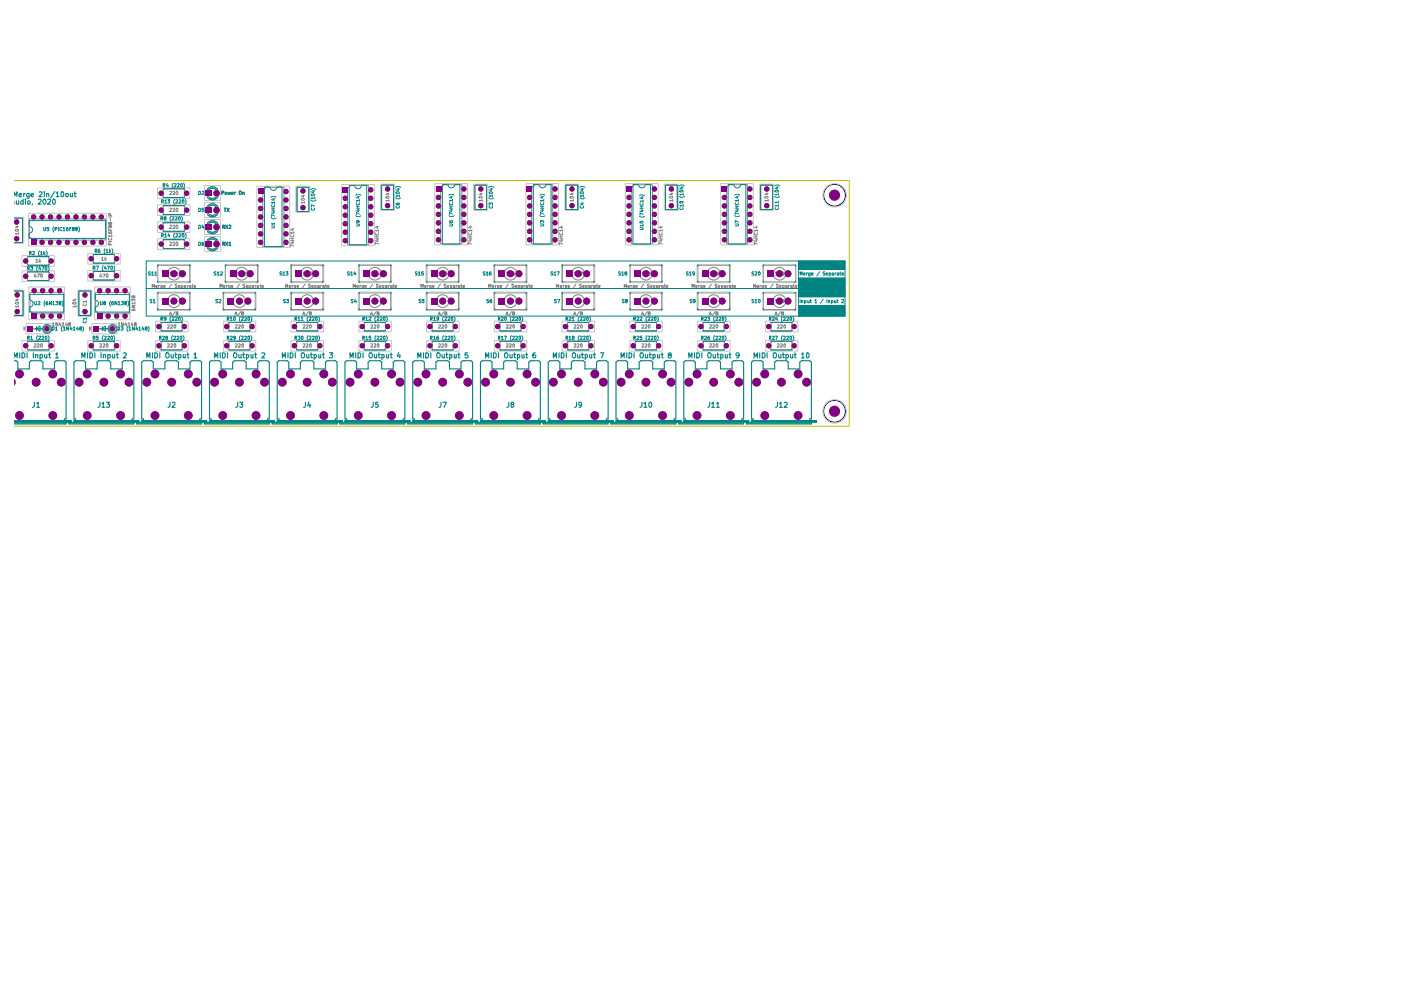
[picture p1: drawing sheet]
<svg xmlns="http://www.w3.org/2000/svg" width="420mm" height="297mm" viewBox="0 0 420 297" stroke-linecap="round" stroke-linejoin="round" font-family="sans-serif">
<g fill="#848400">
<path d="M210.5 89.2h2v2.1h-2z"/>
<path d="M210.5 81h2v2.1h-2z"/>
<path d="M217.3 97.3a.8 .8 0 0 1 .9-.2 .8 .8 0 0 1 .4 .8h-1.6z"/>
<path d="M217 97.9h1.6a.8 .8 0 0 1-.8 .8 .8 .8 0 0 1-.8-.8z"/>
<path d="M217.3 103.1a.8 .8 0 0 1 .9-.2 .8 .8 0 0 1 .4 .7h-1.6z"/>
<path d="M217 103.6h1.6a.8 .8 0 0 1-.8 .8 .8 .8 0 0 1-.8-.8z"/>
<path d="M230.2 89.2h2v2.1h-2z"/>
<path d="M237.6 97.3a.8 .8 0 0 1 .9-.2 .8 .8 0 0 1 .5 .8h-1.6z"/>
<path d="M237.4 97.9h1.6a.8 .8 0 0 1-.8 .8 .8 .8 0 0 1-.8-.8z"/>
<path d="M237.6 103.1a.8 .8 0 0 1 .9-.2 .8 .8 0 0 1 .5 .7h-1.6z"/>
<path d="M237.4 103.6h1.6a.8 .8 0 0 1-.8 .8 .8 .8 0 0 1-.8-.8z"/>
<path d="M138.5 56.1a.8 .8 0 0 1 .9-.2 .8 .8 0 0 1 .5 .7h-1.6z"/>
<path d="M138.3 56.6h1.6a.8 .8 0 0 1-.8 .8 .8 .8 0 0 1-.8-.8z"/>
<path d="M138.5 58.6a.8 .8 0 0 1 .9-.2 .8 .8 0 0 1 .5 .8h-1.6z"/>
<path d="M138.3 59.2h1.6a.8 .8 0 0 1-.8 .8 .8 .8 0 0 1-.8-.8z"/>
<path d="M138.5 61.2a.8 .8 0 0 1 .9-.2 .8 .8 0 0 1 .5 .7h-1.6z"/>
<path d="M138.3 61.7h1.6a.8 .8 0 0 1-.8 .8 .8 .8 0 0 1-.8-.8z"/>
<path d="M149.5 89.2h2.1v2.1h-2.1z"/>
<path d="M149.5 81h2.1v2.1h-2.1z"/>
<path d="M138.5 63.7a.8 .8 0 0 1 .9-.2 .8 .8 0 0 1 .5 .8h-1.6z"/>
<path d="M138.3 64.3h1.6a.8 .8 0 0 1-.8 .8 .8 .8 0 0 1-.8-.8z"/>
<path d="M138.5 66.2a.8 .8 0 0 1 .9-.1 .8 .8 0 0 1 .5 .7h-1.6z"/>
<path d="M138.3 66.8h1.6a.8 .8 0 0 1-.8 .8 .8 .8 0 0 1-.8-.8z"/>
<path d="M138.5 68.8a.8 .8 0 0 1 .9-.2 .8 .8 0 0 1 .5 .7h-1.6z"/>
<path d="M138.3 69.3h1.6a.8 .8 0 0 1-.8 .8 .8 .8 0 0 1-.8-.8z"/>
<path d="M138.5 71.3a.8 .8 0 0 1 .9-.2 .8 .8 0 0 1 .5 .8h-1.6z"/>
<path d="M138.3 71.9h1.6a.8 .8 0 0 1-.8 .8 .8 .8 0 0 1-.8-.8z"/>
<path d="M197 103.1a.8 .8 0 0 1 .8-.2 .8 .8 0 0 1 .5 .7h-1.6z"/>
<path d="M196.7 103.6h1.6a.8 .8 0 0 1-.8 .8 .8 .8 0 0 1-.8-.8z"/>
<path d="M190.2 89.2h2v2.1h-2z"/>
<path d="M190.2 81h2v2.1h-2z"/>
<path d="M197 97.3a.8 .8 0 0 1 .8-.2 .8 .8 0 0 1 .5 .8h-1.6z"/>
<path d="M196.7 97.9h1.6a.8 .8 0 0 1-.8 .8 .8 .8 0 0 1-.8-.8z"/>
<path d="M176.6 103.1a.8 .8 0 0 1 .9-.2 .8 .8 0 0 1 .5 .7h-1.6z"/>
<path d="M176.4 103.6h1.6a.8 .8 0 0 1-.8 .8 .8 .8 0 0 1-.8-.8z"/>
<path d="M176.6 97.3a.8 .8 0 0 1 .9-.2 .8 .8 0 0 1 .5 .8h-1.6z"/>
<path d="M176.4 97.9h1.6a.8 .8 0 0 1-.8 .8 .8 .8 0 0 1-.8-.8z"/>
<path d="M115.7 103.1a.8 .8 0 0 1 .9-.2 .8 .8 0 0 1 .4 .7h-1.6z"/>
<path d="M115.4 103.6h1.6a.8 .8 0 0 1-.8 .8 .8 .8 0 0 1-.8-.8z"/>
<path d="M136 103.1a.8 .8 0 0 1 .9-.2 .8 .8 0 0 1 .5 .7h-1.6z"/>
<path d="M135.8 103.6h1.6a.8 .8 0 0 1-.8 .8 .8 .8 0 0 1-.8-.8z"/>
<path d="M136 97.3a.8 .8 0 0 1 .9-.2 .8 .8 0 0 1 .5 .8h-1.6z"/>
<path d="M135.8 97.9h1.6a.8 .8 0 0 1-.8 .8 .8 .8 0 0 1-.8-.8z"/>
<path d="M156.3 103.1a.8 .8 0 0 1 .9-.2 .8 .8 0 0 1 .5 .7h-1.6z"/>
<path d="M156.1 103.6h1.6a.8 .8 0 0 1-.8 .8 .8 .8 0 0 1-.8-.8z"/>
<path d="M156.3 97.3a.8 .8 0 0 1 .9-.2 .8 .8 0 0 1 .5 .8h-1.6z"/>
<path d="M156.1 97.9h1.6a.8 .8 0 0 1-.8 .8 .8 .8 0 0 1-.8-.8z"/>
<path d="M129.2 89.2h2v2.1h-2z"/>
<path d="M129.2 81h2v2.1h-2z"/>
<path d="M130.9 58.6a.8 .8 0 0 1 .9-.2 .8 .8 0 0 1 .5 .8h-1.6z"/>
<path d="M130.7 59.2h1.6a.8 .8 0 0 1-.8 .8 .8 .8 0 0 1-.8-.8z"/>
<path d="M130.7 55.8h1.6v1.6h-1.6z"/>
<path d="M130.9 71.3a.8 .8 0 0 1 .9-.2 .8 .8 0 0 1 .5 .8h-1.6z"/>
<path d="M130.7 71.9h1.6a.8 .8 0 0 1-.8 .8 .8 .8 0 0 1-.8-.8z"/>
<path d="M130.9 68.8a.8 .8 0 0 1 .9-.2 .8 .8 0 0 1 .5 .7h-1.6z"/>
<path d="M130.7 69.3h1.6a.8 .8 0 0 1-.8 .8 .8 .8 0 0 1-.8-.8z"/>
<path d="M130.9 66.2a.8 .8 0 0 1 .9-.1 .8 .8 0 0 1 .5 .7h-1.6z"/>
<path d="M130.7 66.8h1.6a.8 .8 0 0 1-.8 .8 .8 .8 0 0 1-.8-.8z"/>
<path d="M130.9 63.7a.8 .8 0 0 1 .9-.2 .8 .8 0 0 1 .5 .8h-1.6z"/>
<path d="M130.7 64.3h1.6a.8 .8 0 0 1-.8 .8 .8 .8 0 0 1-.8-.8z"/>
<path d="M130.9 61.2a.8 .8 0 0 1 .9-.2 .8 .8 0 0 1 .5 .7h-1.6z"/>
<path d="M130.7 61.7h1.6a.8 .8 0 0 1-.8 .8 .8 .8 0 0 1-.8-.8z"/>
<path d="M102.8 56h1.6v1.7h-1.6z"/>
<path d="M103 58.9a.8 .8 0 0 1 .9-.2 .8 .8 0 0 1 .4 .7h-1.6z"/>
<path d="M102.7 59.4h1.6a.8 .8 0 0 1-.8 .8 .8 .8 0 0 1-.8-.8z"/>
<path d="M103 61.4a.8 .8 0 0 1 .9-.2 .8 .8 0 0 1 .4 .8h-1.6z"/>
<path d="M102.7 62h1.6a.8 .8 0 0 1-.8 .8 .8 .8 0 0 1-.8-.8z"/>
<path d="M103 64a.8 .8 0 0 1 .9-.2 .8 .8 0 0 1 .4 .7h-1.6z"/>
<path d="M102.7 64.5h1.6a.8 .8 0 0 1-.8 .8 .8 .8 0 0 1-.8-.8z"/>
<path d="M103 66.5a.8 .8 0 0 1 .9-.2 .8 .8 0 0 1 .4 .8h-1.6z"/>
<path d="M102.7 67.1h1.6a.8 .8 0 0 1-.8 .8 .8 .8 0 0 1-.8-.8z"/>
<path d="M103 69a.8 .8 0 0 1 .9-.1 .8 .8 0 0 1 .4 .7h-1.6z"/>
<path d="M102.7 69.6h1.6a.8 .8 0 0 1-.8 .8 .8 .8 0 0 1-.8-.8z"/>
<path d="M103 71.6a.8 .8 0 0 1 .9-.2 .8 .8 0 0 1 .4 .7h-1.6z"/>
<path d="M102.7 72.1h1.6a.8 .8 0 0 1-.8 .8 .8 .8 0 0 1-.8-.8z"/>
<path d="M110.6 71.6a.8 .8 0 0 1 .9-.2 .8 .8 0 0 1 .5 .7h-1.6z"/>
<path d="M110.4 72.1h1.6a.8 .8 0 0 1-.8 .8 .8 .8 0 0 1-.8-.8z"/>
<path d="M110.6 69a.8 .8 0 0 1 .9-.1 .8 .8 0 0 1 .5 .7h-1.6z"/>
<path d="M110.4 69.6h1.6a.8 .8 0 0 1-.8 .8 .8 .8 0 0 1-.8-.8z"/>
<path d="M110.6 66.5a.8 .8 0 0 1 .9-.2 .8 .8 0 0 1 .5 .8h-1.6z"/>
<path d="M110.4 67.1h1.6a.8 .8 0 0 1-.8 .8 .8 .8 0 0 1-.8-.8z"/>
<path d="M110.6 64a.8 .8 0 0 1 .9-.2 .8 .8 0 0 1 .5 .7h-1.6z"/>
<path d="M110.4 64.5h1.6a.8 .8 0 0 1-.8 .8 .8 .8 0 0 1-.8-.8z"/>
<path d="M110.6 61.4a.8 .8 0 0 1 .9-.2 .8 .8 0 0 1 .5 .8h-1.6z"/>
<path d="M110.4 62h1.6a.8 .8 0 0 1-.8 .8 .8 .8 0 0 1-.8-.8z"/>
<path d="M110.6 58.9a.8 .8 0 0 1 .9-.2 .8 .8 0 0 1 .5 .7h-1.6z"/>
<path d="M110.4 59.4h1.6a.8 .8 0 0 1-.8 .8 .8 .8 0 0 1-.8-.8z"/>
<path d="M110.6 56.3a.8 .8 0 0 1 .9-.1 .8 .8 0 0 1 .5 .7h-1.6z"/>
<path d="M110.4 56.9h1.6a.8 .8 0 0 1-.8 .8 .8 .8 0 0 1-.8-.8z"/>
<path d="M108.9 89.2h2v2.1h-2z"/>
<path d="M108.9 81h2v2.1h-2z"/>
<path d="M115.7 97.3a.8 .8 0 0 1 .9-.2 .8 .8 0 0 1 .4 .8h-1.6z"/>
<path d="M115.4 97.9h1.6a.8 .8 0 0 1-.8 .8 .8 .8 0 0 1-.8-.8z"/>
<path d="M188.1 58.6a.8 .8 0 0 1 .8-.2 .8 .8 0 0 1 .5 .8h-1.6z"/>
<path d="M187.8 59.2h1.6a.8 .8 0 0 1-.8 .8 .8 .8 0 0 1-.8-.8z"/>
<path d="M187.9 55.8h1.6v1.6h-1.6z"/>
<path d="M169.8 89.2h2.1v2.1h-2.1z"/>
<path d="M169.8 81h2.1v2.1h-2.1z"/>
<path d="M158.3 71.3a.8 .8 0 0 1 .8-.2 .8 .8 0 0 1 .5 .8h-1.6z"/>
<path d="M158 71.9h1.6a.8 .8 0 0 1-.8 .8 .8 .8 0 0 1-.8-.8z"/>
<path d="M158.3 68.8a.8 .8 0 0 1 .8-.2 .8 .8 0 0 1 .5 .7h-1.6z"/>
<path d="M158 69.3h1.6a.8 .8 0 0 1-.8 .8 .8 .8 0 0 1-.8-.8z"/>
<path d="M158.3 66.2a.8 .8 0 0 1 .8-.1 .8 .8 0 0 1 .5 .7h-1.6z"/>
<path d="M158 66.8h1.6a.8 .8 0 0 1-.8 .8 .8 .8 0 0 1-.8-.8z"/>
<path d="M158.3 63.7a.8 .8 0 0 1 .8-.2 .8 .8 0 0 1 .5 .8h-1.6z"/>
<path d="M158 64.3h1.6a.8 .8 0 0 1-.8 .8 .8 .8 0 0 1-.8-.8z"/>
<path d="M158.3 61.2a.8 .8 0 0 1 .8-.2 .8 .8 0 0 1 .5 .7h-1.6z"/>
<path d="M158 61.7h1.6a.8 .8 0 0 1-.8 .8 .8 .8 0 0 1-.8-.8z"/>
<path d="M158.3 58.6a.8 .8 0 0 1 .8-.2 .8 .8 0 0 1 .5 .8h-1.6z"/>
<path d="M158 59.2h1.6a.8 .8 0 0 1-.8 .8 .8 .8 0 0 1-.8-.8z"/>
<path d="M158 55.8h1.6v1.6h-1.6z"/>
<path d="M165.9 56.1a.8 .8 0 0 1 .9-.2 .8 .8 0 0 1 .5 .7h-1.6z"/>
<path d="M165.7 56.6h1.6a.8 .8 0 0 1-.8 .8 .8 .8 0 0 1-.8-.8z"/>
<path d="M165.9 58.6a.8 .8 0 0 1 .9-.2 .8 .8 0 0 1 .5 .8h-1.6z"/>
<path d="M165.7 59.2h1.6a.8 .8 0 0 1-.8 .8 .8 .8 0 0 1-.8-.8z"/>
<path d="M165.9 61.2a.8 .8 0 0 1 .9-.2 .8 .8 0 0 1 .5 .7h-1.6z"/>
<path d="M165.7 61.7h1.6a.8 .8 0 0 1-.8 .8 .8 .8 0 0 1-.8-.8z"/>
<path d="M165.9 63.7a.8 .8 0 0 1 .9-.2 .8 .8 0 0 1 .5 .8h-1.6z"/>
<path d="M165.7 64.3h1.6a.8 .8 0 0 1-.8 .8 .8 .8 0 0 1-.8-.8z"/>
<path d="M165.9 66.2a.8 .8 0 0 1 .9-.1 .8 .8 0 0 1 .5 .7h-1.6z"/>
<path d="M165.7 66.8h1.6a.8 .8 0 0 1-.8 .8 .8 .8 0 0 1-.8-.8z"/>
<path d="M165.9 68.8a.8 .8 0 0 1 .9-.2 .8 .8 0 0 1 .5 .7h-1.6z"/>
<path d="M165.7 69.3h1.6a.8 .8 0 0 1-.8 .8 .8 .8 0 0 1-.8-.8z"/>
<path d="M165.9 71.3a.8 .8 0 0 1 .9-.2 .8 .8 0 0 1 .5 .8h-1.6z"/>
<path d="M165.7 71.9h1.6a.8 .8 0 0 1-.8 .8 .8 .8 0 0 1-.8-.8z"/>
<path d="M195.7 56.1a.8 .8 0 0 1 .9-.2 .8 .8 0 0 1 .5 .7h-1.6z"/>
<path d="M195.5 56.6h1.6a.8 .8 0 0 1-.8 .8 .8 .8 0 0 1-.8-.8z"/>
<path d="M195.7 58.6a.8 .8 0 0 1 .9-.2 .8 .8 0 0 1 .5 .8h-1.6z"/>
<path d="M195.5 59.2h1.6a.8 .8 0 0 1-.8 .8 .8 .8 0 0 1-.8-.8z"/>
<path d="M195.7 61.2a.8 .8 0 0 1 .9-.2 .8 .8 0 0 1 .5 .7h-1.6z"/>
<path d="M195.5 61.7h1.6a.8 .8 0 0 1-.8 .8 .8 .8 0 0 1-.8-.8z"/>
<path d="M195.7 63.7a.8 .8 0 0 1 .9-.2 .8 .8 0 0 1 .5 .8h-1.6z"/>
<path d="M195.5 64.3h1.6a.8 .8 0 0 1-.8 .8 .8 .8 0 0 1-.8-.8z"/>
<path d="M195.7 66.2a.8 .8 0 0 1 .9-.1 .8 .8 0 0 1 .5 .7h-1.6z"/>
<path d="M195.5 66.8h1.6a.8 .8 0 0 1-.8 .8 .8 .8 0 0 1-.8-.8z"/>
<path d="M195.7 68.8a.8 .8 0 0 1 .9-.2 .8 .8 0 0 1 .5 .7h-1.6z"/>
<path d="M195.5 69.3h1.6a.8 .8 0 0 1-.8 .8 .8 .8 0 0 1-.8-.8z"/>
<path d="M195.7 71.3a.8 .8 0 0 1 .9-.2 .8 .8 0 0 1 .5 .8h-1.6z"/>
<path d="M195.5 71.9h1.6a.8 .8 0 0 1-.8 .8 .8 .8 0 0 1-.8-.8z"/>
<path d="M188.1 71.3a.8 .8 0 0 1 .8-.2 .8 .8 0 0 1 .5 .8h-1.6z"/>
<path d="M187.8 71.9h1.6a.8 .8 0 0 1-.8 .8 .8 .8 0 0 1-.8-.8z"/>
<path d="M188.1 68.8a.8 .8 0 0 1 .8-.2 .8 .8 0 0 1 .5 .7h-1.6z"/>
<path d="M187.8 69.3h1.6a.8 .8 0 0 1-.8 .8 .8 .8 0 0 1-.8-.8z"/>
<path d="M188.1 66.2a.8 .8 0 0 1 .8-.1 .8 .8 0 0 1 .5 .7h-1.6z"/>
<path d="M187.8 66.8h1.6a.8 .8 0 0 1-.8 .8 .8 .8 0 0 1-.8-.8z"/>
<path d="M188.1 63.7a.8 .8 0 0 1 .8-.2 .8 .8 0 0 1 .5 .8h-1.6z"/>
<path d="M187.8 64.3h1.6a.8 .8 0 0 1-.8 .8 .8 .8 0 0 1-.8-.8z"/>
<path d="M188.1 61.2a.8 .8 0 0 1 .8-.2 .8 .8 0 0 1 .5 .7h-1.6z"/>
<path d="M187.8 61.7h1.6a.8 .8 0 0 1-.8 .8 .8 .8 0 0 1-.8-.8z"/>
<path d="M230.2 81h2v2.1h-2z"/>
<path d="M224.3 71.3a.8 .8 0 0 1 .9-.2 .8 .8 0 0 1 .5 .8h-1.6z"/>
<path d="M224.1 71.9h1.6a.8 .8 0 0 1-.8 .8 .8 .8 0 0 1-.8-.8z"/>
<path d="M224.3 68.8a.8 .8 0 0 1 .9-.2 .8 .8 0 0 1 .5 .7h-1.6z"/>
<path d="M224.1 69.3h1.6a.8 .8 0 0 1-.8 .8 .8 .8 0 0 1-.8-.8z"/>
<path d="M224.3 66.2a.8 .8 0 0 1 .9-.1 .8 .8 0 0 1 .5 .7h-1.6z"/>
<path d="M224.1 66.8h1.6a.8 .8 0 0 1-.8 .8 .8 .8 0 0 1-.8-.8z"/>
<path d="M216.7 58.6a.8 .8 0 0 1 .9-.2 .8 .8 0 0 1 .5 .8h-1.6z"/>
<path d="M216.5 59.2h1.6a.8 .8 0 0 1-.8 .8 .8 .8 0 0 1-.8-.8z"/>
<path d="M216.7 61.2a.8 .8 0 0 1 .9-.2 .8 .8 0 0 1 .5 .7h-1.6z"/>
<path d="M216.5 61.7h1.6a.8 .8 0 0 1-.8 .8 .8 .8 0 0 1-.8-.8z"/>
<path d="M216.7 63.7a.8 .8 0 0 1 .9-.2 .8 .8 0 0 1 .5 .8h-1.6z"/>
<path d="M216.5 64.3h1.6a.8 .8 0 0 1-.8 .8 .8 .8 0 0 1-.8-.8z"/>
<path d="M216.7 66.2a.8 .8 0 0 1 .9-.1 .8 .8 0 0 1 .5 .7h-1.6z"/>
<path d="M216.5 66.8h1.6a.8 .8 0 0 1-.8 .8 .8 .8 0 0 1-.8-.8z"/>
<path d="M216.7 68.8a.8 .8 0 0 1 .9-.2 .8 .8 0 0 1 .5 .7h-1.6z"/>
<path d="M216.5 69.3h1.6a.8 .8 0 0 1-.8 .8 .8 .8 0 0 1-.8-.8z"/>
<path d="M216.7 71.3a.8 .8 0 0 1 .9-.2 .8 .8 0 0 1 .5 .8h-1.6z"/>
<path d="M216.5 71.9h1.6a.8 .8 0 0 1-.8 .8 .8 .8 0 0 1-.8-.8z"/>
<path d="M216.4 55.8h1.6v1.6h-1.6z"/>
<path d="M224.3 63.7a.8 .8 0 0 1 .9-.2 .8 .8 0 0 1 .5 .8h-1.6z"/>
<path d="M224.1 64.3h1.6a.8 .8 0 0 1-.8 .8 .8 .8 0 0 1-.8-.8z"/>
<path d="M224.3 61.2a.8 .8 0 0 1 .9-.2 .8 .8 0 0 1 .5 .7h-1.6z"/>
<path d="M224.1 61.7h1.6a.8 .8 0 0 1-.8 .8 .8 .8 0 0 1-.8-.8z"/>
<path d="M224.3 58.6a.8 .8 0 0 1 .9-.2 .8 .8 0 0 1 .5 .8h-1.6z"/>
<path d="M224.1 59.2h1.6a.8 .8 0 0 1-.8 .8 .8 .8 0 0 1-.8-.8z"/>
<path d="M224.3 56.1a.8 .8 0 0 1 .9-.2 .8 .8 0 0 1 .5 .7h-1.6z"/>
<path d="M224.1 56.6h1.6a.8 .8 0 0 1-.8 .8 .8 .8 0 0 1-.8-.8z"/>
<path d="M4.2 113.2v.1a1.76 1.76 0 0 1 0 2.5z"/>
<path d="M8.1 97.7h1.6v1.6h-1.6z"/>
<path d="M9.4 93.9h1.6v1.6h-1.6z"/>
<path d="M12.2 94.2l.6-.3v1.6a.8 .8 0 0 1-.8-.5 .8 .8 0 0 1 .2-.8z"/>
<path d="M12.8 93.9a.8 .8 0 0 1 .8 .8 .8 .8 0 0 1-.8 .8z"/>
<path d="M14.8 103.1a.8 .8 0 0 1 .8-.2 .8 .8 0 0 1 .5 .7h-1.6z"/>
<path d="M14.5 103.6h1.6a.8 .8 0 0 1-.8 .8 .8 .8 0 0 1-.8-.8z"/>
<path d="M75 97.3a.8 .8 0 0 1 .9-.2 .8 .8 0 0 1 .5 .8h-1.6z"/>
<path d="M74.8 97.9h1.6a.8 .8 0 0 1-.8 .8 .8 .8 0 0 1-.8-.8z"/>
<path d="M75 103.1a.8 .8 0 0 1 .9-.2 .8 .8 0 0 1 .5 .7h-1.6z"/>
<path d="M74.8 103.6h1.6a.8 .8 0 0 1-.8 .8 .8 .8 0 0 1-.8-.8z"/>
<path d="M88.6 81h2v2.1h-2z"/>
<path d="M88.6 89.2h2v2.1h-2z"/>
<path d="M95.4 97.3a.8 .8 0 0 1 .8-.2 .8 .8 0 0 1 .5 .8h-1.6z"/>
<path d="M95.1 97.9h1.6a.8 .8 0 0 1-.8 .8 .8 .8 0 0 1-.8-.8z"/>
<path d="M95.4 103.1a.8 .8 0 0 1 .8-.2 .8 .8 0 0 1 .5 .7h-1.6z"/>
<path d="M95.1 103.6h1.6a.8 .8 0 0 1-.8 .8 .8 .8 0 0 1-.8-.8z"/>
<path d="M54.7 103.1a.8 .8 0 0 1 .9-.2 .8 .8 0 0 1 .5 .7h-1.6z"/>
<path d="M54.5 103.6h1.6a.8 .8 0 0 1-.8 .8 .8 .8 0 0 1-.8-.8z"/>
<path d="M34.4 103.1a.8 .8 0 0 1 .9-.2 .8 .8 0 0 1 .5 .7h-1.6z"/>
<path d="M34.2 103.6h1.6a.8 .8 0 0 1-.8 .8 .8 .8 0 0 1-.8-.8z"/>
<path d="M68.2 89.2h2.1v2.1h-2.1z"/>
<path d="M54.7 97.3a.8 .8 0 0 1 .9-.2 .8 .8 0 0 1 .5 .8h-1.6z"/>
<path d="M54.5 97.9h1.6a.8 .8 0 0 1-.8 .8 .8 .8 0 0 1-.8-.8z"/>
<path d="M48.6 89.2h1.9v2.1h-1.9z"/>
<path d="M48.6 81h1.9v2.1h-1.9z"/>
<path d="M36.9 94.2l.6-.3v1.6a.8 .8 0 0 1-.7-.5 .8 .8 0 0 1 .1-.8z"/>
<path d="M37.5 93.9a.8 .8 0 0 1 .8 .8 .8 .8 0 0 1-.8 .8z"/>
<path d="M34.4 94.2l.6-.3v1.6a.8 .8 0 0 1-.8-.5 .8 .8 0 0 1 .2-.8z"/>
<path d="M35 93.9a.8 .8 0 0 1 .8 .8 .8 .8 0 0 1-.8 .8z"/>
<path d="M34.4 86.6l.6-.3v1.6a.8 .8 0 0 1-.8-.5 .8 .8 0 0 1 .2-.8z"/>
<path d="M35 86.3a.8 .8 0 0 1 .8 .8 .8 .8 0 0 1-.8 .8z"/>
<path d="M36.9 86.6l.6-.3v1.6a.8 .8 0 0 1-.7-.5 .8 .8 0 0 1 .1-.8z"/>
<path d="M37.5 86.3a.8 .8 0 0 1 .8 .8 .8 .8 0 0 1-.8 .8z"/>
<path d="M61.5 67.1h1.8v1.8h-1.8z"/>
<path d="M61.5 72.2h1.8v1.8h-1.8z"/>
<path d="M68.9 81h2v2.1h-2z"/>
<path d="M77.4 56.6h1.6v1.6h-1.6z"/>
<path d="M77.6 59.4a.8 .8 0 0 1 .9-.2 .8 .8 0 0 1 .4 .7h-1.6z"/>
<path d="M77.3 59.9h1.6a.8 .8 0 0 1-.8 .8 .8 .8 0 0 1-.8-.8z"/>
<path d="M85.2 59.4a.8 .8 0 0 1 .9-.2 .8 .8 0 0 1 .5 .7h-1.6z"/>
<path d="M85 59.9h1.6a.8 .8 0 0 1-.8 .8 .8 .8 0 0 1-.8-.8z"/>
<path d="M85.2 56.8a.8 .8 0 0 1 .9-.1 .8 .8 0 0 1 .5 .7h-1.6z"/>
<path d="M85 57.4h1.6a.8 .8 0 0 1-.8 .8 .8 .8 0 0 1-.8-.8z"/>
<path d="M61.5 57h1.8v1.8h-1.8z"/>
<path d="M61.5 62.1h1.8v1.7h-1.8z"/>
<path d="M85.2 72.1a.8 .8 0 0 1 .9-.2 .8 .8 0 0 1 .5 .7h-1.6z"/>
<path d="M85 72.6h1.6a.8 .8 0 0 1-.8 .8 .8 .8 0 0 1-.8-.8z"/>
<path d="M85.2 69.5a.8 .8 0 0 1 .9-.1 .8 .8 0 0 1 .5 .7h-1.6z"/>
<path d="M85 70.1h1.6a.8 .8 0 0 1-.8 .8 .8 .8 0 0 1-.8-.8z"/>
<path d="M85.2 67a.8 .8 0 0 1 .9-.2 .8 .8 0 0 1 .5 .8h-1.6z"/>
<path d="M85 67.6h1.6a.8 .8 0 0 1-.8 .8 .8 .8 0 0 1-.8-.8z"/>
<path d="M85.2 64.5a.8 .8 0 0 1 .9-.2 .8 .8 0 0 1 .5 .7h-1.6z"/>
<path d="M85 65h1.6a.8 .8 0 0 1-.8 .8 .8 .8 0 0 1-.8-.8z"/>
<path d="M85.2 61.9a.8 .8 0 0 1 .9-.2 .8 .8 0 0 1 .5 .8h-1.6z"/>
<path d="M85 62.5h1.6a.8 .8 0 0 1-.8 .8 .8 .8 0 0 1-.8-.8z"/>
<path d="M77.6 61.9a.8 .8 0 0 1 .9-.2 .8 .8 0 0 1 .4 .8h-1.6z"/>
<path d="M77.3 62.5h1.6a.8 .8 0 0 1-.8 .8 .8 .8 0 0 1-.8-.8z"/>
<path d="M77.6 64.5a.8 .8 0 0 1 .9-.2 .8 .8 0 0 1 .4 .7h-1.6z"/>
<path d="M77.3 65h1.6a.8 .8 0 0 1-.8 .8 .8 .8 0 0 1-.8-.8z"/>
<path d="M77.6 67a.8 .8 0 0 1 .9-.2 .8 .8 0 0 1 .4 .8h-1.6z"/>
<path d="M77.3 67.6h1.6a.8 .8 0 0 1-.8 .8 .8 .8 0 0 1-.8-.8z"/>
<path d="M77.6 69.5a.8 .8 0 0 1 .9-.1 .8 .8 0 0 1 .4 .7h-1.6z"/>
<path d="M77.3 70.1h1.6a.8 .8 0 0 1-.8 .8 .8 .8 0 0 1-.8-.8z"/>
<path d="M77.6 72.1a.8 .8 0 0 1 .9-.2 .8 .8 0 0 1 .4 .7h-1.6z"/>
<path d="M77.3 72.6h1.6a.8 .8 0 0 1-.8 .8 .8 .8 0 0 1-.8-.8z"/>
<path d="M55.4 57.3a.8 .8 0 0 1 .9-.1 .8 .8 0 0 1 .5 .7h-1.6z"/>
<path d="M55.2 57.9h1.6a.8 .8 0 0 1-.8 .8 .8 .8 0 0 1-.8-.8z"/>
<path d="M47.5 68.1h1.6a.8 .8 0 0 1-.8 .8 .8 .8 0 0 1-.8-.8z"/>
<path d="M47.8 67.5a.8 .8 0 0 1 .9-.2 .8 .8 0 0 1 .4 .8h-1.6z"/>
<path d="M47.5 63h1.6a.8 .8 0 0 1-.8 .8 .8 .8 0 0 1-.8-.8z"/>
<path d="M47.8 62.4a.8 .8 0 0 1 .9-.1 .8 .8 0 0 1 .4 .7h-1.6z"/>
<path d="M47.5 73.2h1.6a.8 .8 0 0 1-.8 .8 .8 .8 0 0 1-.8-.8z"/>
<path d="M47.8 72.6a.8 .8 0 0 1 .9-.2 .8 .8 0 0 1 .4 .8h-1.6z"/>
<path d="M14.6 72.1l.6-.3v1.6a.8 .8 0 0 1-.8-.4 .8 .8 0 0 1 .2-.9z"/>
<path d="M15.2 71.8a.8 .8 0 0 1 .8 .8 .8 .8 0 0 1-.8 .8z"/>
<path d="M12 72.1l.6-.3v1.6a.8 .8 0 0 1-.7-.4 .8 .8 0 0 1 .1-.9z"/>
<path d="M12.6 71.8a.8 .8 0 0 1 .8 .8 .8 .8 0 0 1-.8 .8z"/>
<path d="M9.3 71.8h1.6v1.6h-1.6z"/>
<path d="M27.9 97.7h1.6v1.6h-1.6z"/>
<path d="M33.1 98a.8 .8 0 0 1 .9-.2 .8 .8 0 0 1 .5 .8h-1.6z"/>
<path d="M32.9 98.6h1.6a.8 .8 0 0 1-.8 .8 .8 .8 0 0 1-.8-.8z"/>
<path d="M31.9 94.2l.5-.3v1.6a.8 .8 0 0 1-.7-.5 .8 .8 0 0 1 .2-.8z"/>
<path d="M32.4 93.9a.8 .8 0 0 1 .8 .8 .8 .8 0 0 1-.8 .8z"/>
<path d="M29.1 93.9h1.6v1.6h-1.6z"/>
<path d="M13.5 98a.8 .8 0 0 1 .9-.2 .8 .8 0 0 1 .5 .8h-1.6z"/>
<path d="M13.3 98.6h1.6a.8 .8 0 0 1-.8 .8 .8 .8 0 0 1-.8-.8z"/>
<path d="M17.3 86.6l.6-.3v1.6a.8 .8 0 0 1-.8-.5 .8 .8 0 0 1 .2-.8z"/>
<path d="M17.9 86.3a.8 .8 0 0 1 .8 .8 .8 .8 0 0 1-.8 .8z"/>
<path d="M14.8 86.6l.5-.3v1.6a.8 .8 0 0 1-.7-.5 .8 .8 0 0 1 .2-.8z"/>
<path d="M15.3 86.3a.8 .8 0 0 1 .8 .8 .8 .8 0 0 1-.8 .8z"/>
<path d="M14.8 94.2l.5-.3v1.6a.8 .8 0 0 1-.7-.5 .8 .8 0 0 1 .2-.8z"/>
<path d="M15.3 93.9a.8 .8 0 0 1 .8 .8 .8 .8 0 0 1-.8 .8z"/>
<path d="M17.3 94.2l.6-.3v1.6a.8 .8 0 0 1-.8-.5 .8 .8 0 0 1 .2-.8z"/>
<path d="M17.9 93.9a.8 .8 0 0 1 .8 .8 .8 .8 0 0 1-.8 .8z"/>
<path d="M9.5 64.5l.6-.3v1.6a.8 .8 0 0 1-.8-.5 .8 .8 0 0 1 .2-.8z"/>
<path d="M10.1 64.2a.8 .8 0 0 1 .8 .8 .8 .8 0 0 1-.8 .8z"/>
<path d="M12 64.5l.6-.3v1.6a.8 .8 0 0 1-.7-.5 .8 .8 0 0 1 .1-.8z"/>
<path d="M12.6 64.2a.8 .8 0 0 1 .8 .8 .8 .8 0 0 1-.8 .8z"/>
<path d="M14.6 64.5l.6-.3v1.6a.8 .8 0 0 1-.8-.5 .8 .8 0 0 1 .2-.8z"/>
<path d="M15.2 64.2a.8 .8 0 0 1 .8 .8 .8 .8 0 0 1-.8 .8z"/>
<path d="M17.1 64.5l.6-.3v1.6a.8 .8 0 0 1-.7-.5 .8 .8 0 0 1 .1-.8z"/>
<path d="M17.7 64.2a.8 .8 0 0 1 .8 .8 .8 .8 0 0 1-.8 .8z"/>
<path d="M19.7 64.5l.5-.3v1.6a.8 .8 0 0 1-.7-.5 .8 .8 0 0 1 .2-.8z"/>
<path d="M20.2 64.2a.8 .8 0 0 1 .8 .8 .8 .8 0 0 1-.8 .8z"/>
<path d="M22.2 64.5l.6-.3v1.6a.8 .8 0 0 1-.8-.5 .8 .8 0 0 1 .2-.8z"/>
<path d="M22.8 64.2a.8 .8 0 0 1 .8 .8 .8 .8 0 0 1-.8 .8z"/>
<path d="M24.7 64.5l.6-.3v1.6a.8 .8 0 0 1-.7-.5 .8 .8 0 0 1 .1-.8z"/>
<path d="M25.3 64.2a.8 .8 0 0 1 .8 .8 .8 .8 0 0 1-.8 .8z"/>
<path d="M24.7 72.1l.6-.3v1.6a.8 .8 0 0 1-.7-.4 .8 .8 0 0 1 .1-.9z"/>
<path d="M25.3 71.8a.8 .8 0 0 1 .8 .8 .8 .8 0 0 1-.8 .8z"/>
<path d="M22.2 72.1l.6-.3v1.6a.8 .8 0 0 1-.8-.4 .8 .8 0 0 1 .2-.9z"/>
<path d="M22.8 71.8a.8 .8 0 0 1 .8 .8 .8 .8 0 0 1-.8 .8z"/>
<path d="M19.7 72.1l.5-.3v1.6a.8 .8 0 0 1-.7-.4 .8 .8 0 0 1 .2-.9z"/>
<path d="M20.2 71.8a.8 .8 0 0 1 .8 .8 .8 .8 0 0 1-.8 .8z"/>
<path d="M17.1 72.1l.6-.3v1.6a.8 .8 0 0 1-.7-.4 .8 .8 0 0 1 .1-.9z"/>
<path d="M17.7 71.8a.8 .8 0 0 1 .8 .8 .8 .8 0 0 1-.8 .8z"/>
<path d="M27.3 64.5l.6-.3v1.6a.8 .8 0 0 1-.8-.5 .8 .8 0 0 1 .2-.8z"/>
<path d="M27.9 64.2a.8 .8 0 0 1 .8 .8 .8 .8 0 0 1-.8 .8z"/>
<path d="M12.2 86.6l.6-.3v1.6a.8 .8 0 0 1-.8-.5 .8 .8 0 0 1 .2-.8z"/>
<path d="M12.8 86.3a.8 .8 0 0 1 .8 .8 .8 .8 0 0 1-.8 .8z"/>
<path d="M9.7 86.6l.5-.3v1.6a.8 .8 0 0 1-.7-.5 .8 .8 0 0 1 .2-.8z"/>
<path d="M10.2 86.3a.8 .8 0 0 1 .8 .8 .8 .8 0 0 1-.8 .8z"/>
<path d="M14.8 77.7a.8 .8 0 0 1 .8-.2 .8 .8 0 0 1 .5 .7h-1.6z"/>
<path d="M14.5 78.2h1.6a.8 .8 0 0 1-.8 .8 .8 .8 0 0 1-.8-.8z"/>
<path d="M14.8 82.2a.8 .8 0 0 1 .8-.1 .8 .8 0 0 1 .5 .7h-1.6z"/>
<path d="M14.5 82.8h1.6a.8 .8 0 0 1-.8 .8 .8 .8 0 0 1-.8-.8z"/>
<path d="M29.8 72.1l.6-.3v1.6a.8 .8 0 0 1-.7-.4 .8 .8 0 0 1 .1-.9z"/>
<path d="M30.4 71.8a.8 .8 0 0 1 .8 .8 .8 .8 0 0 1-.8 .8z"/>
<path d="M27.3 72.1l.6-.3v1.6a.8 .8 0 0 1-.8-.4 .8 .8 0 0 1 .2-.9z"/>
<path d="M27.9 71.8a.8 .8 0 0 1 .8 .8 .8 .8 0 0 1-.8 .8z"/>
<path d="M29.8 64.5l.6-.3v1.6a.8 .8 0 0 1-.7-.5 .8 .8 0 0 1 .1-.8z"/>
<path d="M30.4 64.2a.8 .8 0 0 1 .8 .8 .8 .8 0 0 1-.8 .8z"/>
<path d="M34.4 77a.8 .8 0 0 1 .9-.2 .8 .8 0 0 1 .5 .8h-1.6z"/>
<path d="M34.2 77.6h1.6a.8 .8 0 0 1-.8 .8 .8 .8 0 0 1-.8-.8z"/>
<path d="M29.3 86.6l.6-.3v1.6a.8 .8 0 0 1-.8-.5 .8 .8 0 0 1 .2-.8z"/>
<path d="M29.9 86.3a.8 .8 0 0 1 .8 .8 .8 .8 0 0 1-.8 .8z"/>
<path d="M31.9 86.6l.5-.3v1.6a.8 .8 0 0 1-.7-.5 .8 .8 0 0 1 .2-.8z"/>
<path d="M32.4 86.3a.8 .8 0 0 1 .8 .8 .8 .8 0 0 1-.8 .8z"/>
<path d="M34.4 82.1a.8 .8 0 0 1 .9-.2 .8 .8 0 0 1 .5 .7h-1.6z"/>
<path d="M34.2 82.6h1.6a.8 .8 0 0 1-.8 .8 .8 .8 0 0 1-.8-.8z"/>
<circle cx="201.3" cy="114.6" r="1.31"/>
<circle cx="206.6" cy="114.6" r="1.31"/>
<circle cx="214" cy="114.6" r="1.31"/>
<circle cx="209" cy="112.1" r="1.31"/>
<circle cx="219" cy="124.5" r="1.31"/>
<circle cx="209" cy="124.5" r="1.31"/>
<circle cx="250.3" cy="123.3" r="1.65"/>
<circle cx="219" cy="112.1" r="1.31"/>
<circle cx="221.6" cy="114.6" r="1.31"/>
<circle cx="226.9" cy="114.6" r="1.31"/>
<circle cx="234.4" cy="114.6" r="1.31"/>
<circle cx="239.4" cy="124.5" r="1.31"/>
<circle cx="229.4" cy="124.5" r="1.31"/>
<circle cx="196.3" cy="90.3" r="1.06"/>
<circle cx="193.7" cy="90.3" r="1.06"/>
<circle cx="210.2" cy="97.9" r=".8"/>
<circle cx="239.4" cy="112.1" r="1.31"/>
<circle cx="241.9" cy="114.6" r="1.31"/>
<circle cx="229.4" cy="112.1" r="1.31"/>
<circle cx="230.5" cy="103.6" r=".8"/>
<circle cx="214" cy="90.3" r="1.06"/>
<circle cx="216.6" cy="90.3" r="1.06"/>
<circle cx="216.6" cy="82" r="1.06"/>
<circle cx="214" cy="82" r="1.06"/>
<circle cx="210.2" cy="103.6" r=".8"/>
<circle cx="233.8" cy="90.3" r="1.06"/>
<circle cx="230.5" cy="97.9" r=".8"/>
<circle cx="144.2" cy="56.6" r=".8"/>
<circle cx="144.2" cy="61.6" r=".8"/>
<circle cx="153.1" cy="90.3" r="1.06"/>
<circle cx="155.6" cy="90.3" r="1.06"/>
<circle cx="155.6" cy="82" r="1.06"/>
<circle cx="153.1" cy="82" r="1.06"/>
<circle cx="135.3" cy="90.3" r="1.06"/>
<circle cx="132.8" cy="90.3" r="1.06"/>
<circle cx="135.3" cy="82" r="1.06"/>
<circle cx="132.8" cy="82" r="1.06"/>
<circle cx="160.6" cy="114.6" r="1.31"/>
<circle cx="158.1" cy="112.1" r="1.31"/>
<circle cx="165.9" cy="114.6" r="1.31"/>
<circle cx="168.4" cy="112.1" r="1.31"/>
<circle cx="168.4" cy="124.5" r="1.31"/>
<circle cx="188.7" cy="112.1" r="1.31"/>
<circle cx="193.7" cy="114.6" r="1.31"/>
<circle cx="198.7" cy="112.1" r="1.31"/>
<circle cx="186.3" cy="114.6" r="1.31"/>
<circle cx="189.9" cy="103.6" r=".8"/>
<circle cx="178.4" cy="112.1" r="1.31"/>
<circle cx="180.9" cy="114.6" r="1.31"/>
<circle cx="178.4" cy="124.5" r="1.31"/>
<circle cx="188.7" cy="124.5" r="1.31"/>
<circle cx="198.7" cy="124.5" r="1.31"/>
<circle cx="175.9" cy="82" r="1.06"/>
<circle cx="196.3" cy="82" r="1.06"/>
<circle cx="193.7" cy="82" r="1.06"/>
<circle cx="189.9" cy="97.9" r=".8"/>
<circle cx="173.4" cy="114.6" r="1.31"/>
<circle cx="169.6" cy="103.6" r=".8"/>
<circle cx="169.6" cy="97.9" r=".8"/>
<circle cx="105" cy="114.6" r="1.31"/>
<circle cx="117.4" cy="112.1" r="1.31"/>
<circle cx="112.4" cy="114.6" r="1.31"/>
<circle cx="107.4" cy="112.1" r="1.31"/>
<circle cx="107.4" cy="124.5" r="1.31"/>
<circle cx="108.6" cy="103.6" r=".8"/>
<circle cx="120" cy="114.6" r="1.31"/>
<circle cx="117.4" cy="124.5" r="1.31"/>
<circle cx="127.8" cy="124.5" r="1.31"/>
<circle cx="127.8" cy="112.1" r="1.31"/>
<circle cx="125.3" cy="114.6" r="1.31"/>
<circle cx="128.9" cy="103.6" r=".8"/>
<circle cx="137.8" cy="124.5" r="1.31"/>
<circle cx="140.3" cy="114.6" r="1.31"/>
<circle cx="132.8" cy="114.6" r="1.31"/>
<circle cx="137.8" cy="112.1" r="1.31"/>
<circle cx="148.1" cy="124.5" r="1.31"/>
<circle cx="158.1" cy="124.5" r="1.31"/>
<circle cx="148.1" cy="112.1" r="1.31"/>
<circle cx="153.1" cy="114.6" r="1.31"/>
<circle cx="145.6" cy="114.6" r="1.31"/>
<circle cx="149.3" cy="103.6" r=".8"/>
<circle cx="149.3" cy="97.9" r=".8"/>
<circle cx="115" cy="90.3" r="1.06"/>
<circle cx="115" cy="82" r="1.06"/>
<circle cx="128.9" cy="97.9" r=".8"/>
<circle cx="116.2" cy="61.6" r=".8"/>
<circle cx="116.2" cy="56.6" r=".8"/>
<circle cx="112.4" cy="90.3" r="1.06"/>
<circle cx="112.4" cy="82" r="1.06"/>
<circle cx="108.6" cy="97.9" r=".8"/>
<circle cx="171.5" cy="56.6" r=".8"/>
<circle cx="171.5" cy="61.6" r=".8"/>
<circle cx="173.4" cy="90.3" r="1.06"/>
<circle cx="175.9" cy="90.3" r="1.06"/>
<circle cx="173.4" cy="82" r="1.06"/>
<circle cx="201.3" cy="56.6" r=".8"/>
<circle cx="201.3" cy="61.6" r=".8"/>
<circle cx="236.3" cy="90.3" r="1.06"/>
<circle cx="233.8" cy="82" r="1.06"/>
<circle cx="236.3" cy="82" r="1.06"/>
<circle cx="250.3" cy="58.5" r="1.65"/>
<circle cx="230" cy="61.6" r=".8"/>
<circle cx="230" cy="56.6" r=".8"/>
<circle cx="5.8" cy="124.5" r="1.31"/>
<circle cx="5.8" cy="112.1" r="1.31"/>
<circle cx="18.4" cy="114.6" r="1.31"/>
<circle cx="10.8" cy="114.6" r="1.31"/>
<circle cx="15.8" cy="112.1" r="1.31"/>
<circle cx="5.2" cy="93.4" r=".8"/>
<circle cx="5.2" cy="88.4" r=".8"/>
<circle cx="7.7" cy="103.6" r=".8"/>
<circle cx="15.8" cy="124.5" r="1.31"/>
<circle cx="23.7" cy="114.6" r="1.31"/>
<circle cx="26.2" cy="112.1" r="1.31"/>
<circle cx="26.2" cy="124.5" r="1.31"/>
<circle cx="27.3" cy="103.6" r=".8"/>
<circle cx="74.3" cy="90.3" r="1.06"/>
<circle cx="76.8" cy="112.1" r="1.31"/>
<circle cx="71.8" cy="114.6" r="1.31"/>
<circle cx="87.1" cy="112.1" r="1.31"/>
<circle cx="88.3" cy="103.6" r=".8"/>
<circle cx="79.3" cy="114.6" r="1.31"/>
<circle cx="76.8" cy="124.5" r="1.31"/>
<circle cx="87.1" cy="124.5" r="1.31"/>
<circle cx="84.7" cy="114.6" r="1.31"/>
<circle cx="97.1" cy="124.5" r="1.31"/>
<circle cx="99.7" cy="114.6" r="1.31"/>
<circle cx="92.1" cy="114.6" r="1.31"/>
<circle cx="97.1" cy="112.1" r="1.31"/>
<circle cx="94.7" cy="90.3" r="1.06"/>
<circle cx="92.1" cy="90.3" r="1.06"/>
<circle cx="92.1" cy="82" r="1.06"/>
<circle cx="94.7" cy="82" r="1.06"/>
<circle cx="88.3" cy="97.9" r=".8"/>
<circle cx="59" cy="114.6" r="1.31"/>
<circle cx="56.5" cy="112.1" r="1.31"/>
<circle cx="64.3" cy="114.6" r="1.31"/>
<circle cx="66.8" cy="112.1" r="1.31"/>
<circle cx="68" cy="103.6" r=".8"/>
<circle cx="46.5" cy="124.5" r="1.31"/>
<circle cx="56.5" cy="124.5" r="1.31"/>
<circle cx="51.5" cy="114.6" r="1.31"/>
<circle cx="66.8" cy="124.5" r="1.31"/>
<circle cx="46.5" cy="112.1" r="1.31"/>
<circle cx="44" cy="114.6" r="1.31"/>
<circle cx="36.2" cy="112.1" r="1.31"/>
<circle cx="31.2" cy="114.6" r="1.31"/>
<circle cx="38.7" cy="114.6" r="1.31"/>
<circle cx="36.2" cy="124.5" r="1.31"/>
<circle cx="47.7" cy="103.6" r=".8"/>
<circle cx="52.2" cy="90.3" r="1.06"/>
<circle cx="54.7" cy="90.3" r="1.06"/>
<circle cx="52.2" cy="82" r="1.06"/>
<circle cx="54.7" cy="82" r="1.06"/>
<circle cx="68" cy="97.9" r=".8"/>
<circle cx="47.7" cy="97.9" r=".8"/>
<circle cx="71.8" cy="90.3" r="1.06"/>
<circle cx="64.9" cy="68.1" r=".97"/>
<circle cx="64.9" cy="73.2" r=".97"/>
<circle cx="72.5" cy="82" r="1.06"/>
<circle cx="75" cy="82" r="1.06"/>
<circle cx="90.8" cy="57.2" r=".8"/>
<circle cx="64.9" cy="57.9" r=".97"/>
<circle cx="64.9" cy="63" r=".97"/>
<circle cx="90.8" cy="62.2" r=".8"/>
<circle cx="48.3" cy="57.9" r=".8"/>
<circle cx="56" cy="68.1" r=".8"/>
<circle cx="56" cy="63" r=".8"/>
<circle cx="56" cy="73.2" r=".8"/>
<circle cx="5" cy="71.5" r=".8"/>
<circle cx="5" cy="66.5" r=".8"/>
<circle cx="25.5" cy="93.4" r=".8"/>
<circle cx="7.7" cy="78.2" r=".8"/>
<circle cx="7.7" cy="82.8" r=".8"/>
<circle cx="27.3" cy="77.6" r=".8"/>
<circle cx="25.5" cy="88.4" r=".8"/>
<circle cx="27.3" cy="82.6" r=".8"/>
</g>
<path d="M4.2 54.1h250.5v73.7h-250.5" fill="none" stroke="#c2c200" stroke-width=".3"/>
<g fill="none" stroke="#000084" stroke-width=".3">
<circle cx="250.3" cy="58.5" r="3.3"/>
<circle cx="250.3" cy="123.3" r="3.3"/>
</g>
<g fill="none" stroke="#848484" stroke-width=".3">
<path d="M48.3 57.9h.6M48.9 56.6h6.4v2.6h-6.4zM50.9 57.4l.3-.1 .3 .4-.7 .6h.7M51.8 57.4l.4-.1 .2 .3-.6 .7h.6M53 57.3l.3 .3v.7h-.4l-.2-.3zM55.3 57.9h.7M62.1 56.7v2.4M62.2 56.8a1.9 1.9 0 0 1 2.8-.2 1.9 1.9 0 0 1 0 2.8 1.9 1.9 0 0 1-2.8-.3M66.5 57.7l.6-.1v-.4h-.6v1.1M67.5 57.7l.5-.1v.6l-.3 .1zM68.4 57.6l.2 .7 .1-.6 .2 .6 .3-.7M69.5 57.9l.4-.1v-.2h-.4v.6h.4"/>
<path d="M70.4 57.6v.7M70.7 57.6l-.3 .1M72.8 57.7h.4v.6M72.8 57.6v.7M79.8 56.1h5.4v17.8h-6.4v-16.8zM89.1 56.1h3.5v7.2h-3.5zM90.3 59.6a.52 .52 0 0 1 .6-.2 .52 .52 0 0 1 .4 .5l-.8 .1zM90.7 58.6h.6M91 58.5v.6l-.7-.3M105.2 55.6h5.4v17.8h-6.4v-16.8zM114.5 55.5h3.5v7.2h-3.5zM115.7 59a.52 .52 0 0 1 .6-.2 .52 .52 0 0 1 .4 .5l-.8 .1z"/>
<path d="M116.1 58h.6M116.4 57.9v.6l-.7-.2M116.7 59.9v.5M133.1 55.4h5.4v17.8h-6.3v-16.8zM142.4 55.5h3.6v7.2h-3.6zM143.7 59l.1-.2 .8 .2a.47 .47 0 0 1-.5 .5 .47 .47 0 0 1-.4-.5zM144 58h.6M144.4 57.8v.6l-.8-.1M144.6 59.8v.6M159.4 56.4l1-1h5.4v17.8h-6.4zM169.8 55.5h3.4v7.2h-3.4zM171 58.9l.8-.1 .2 .3a.47 .47 0 0 1-.5 .4 .47 .47 0 0 1-.5-.5z"/>
<path d="M171.3 58h.7M171.6 57.8v.6l-.7-.1M172 59.8v.6M190.2 55.4h5.5v17.8h-6.4v-16.8zM199.6 55.5h3.5v7.2h-3.5zM200.8 59l.2-.2 .8 .2a.47 .47 0 0 1-.5 .5 .47 .47 0 0 1-.5-.5zM201.2 58h.6M201.5 57.8v.6l-.8-.1M201.8 59.8v.6M217.8 56.4l1.1-1h5.3v17.8h-6.4zM228.2 55.5h3.4v7.2h-3.4zM229.4 58.9l.8-.1 .2 .3a.47 .47 0 0 1-.5 .4 .47 .47 0 0 1-.5-.5z"/>
<path d="M229.7 58h.7M230 57.8v.6l-.6-.1M230.4 59.8v.6M4.2 65.4h2.6v7.2h-2.6M4.7 68.8l.7-.1 .2 .3a.47 .47 0 0 1-.5 .4 .47 .47 0 0 1-.4-.5zM4.9 67.9h.7M5.2 67.7v.6l-.6-.1M5.6 70h-1l.3 .3M5.6 69.7v.6M7.7 78.2h.6M8.3 77h6.3v2.5h-6.3zM8.8 65.6h22.9v6.4h-21.9l-1-1z"/>
<path d="M10.8 78l.3-.4v1.1M10.8 78.7h.5M11.8 77.6v1.1M11.9 78.3l.3 .4M12.2 78l-.4 .4M14.6 78.2h.7M27.3 77.6h.7M28 76.3h6.3v2.5h-6.3zM30.5 77.3l.2-.3v1.1M30.5 78.1h.6M31.5 77v1.1M31.6 77.6l.2 .5"/>
<path d="M31.8 77.4l-.3 .3M32.5 69.5l.1 .3 .8 .2 .1-.2-.1-.4-.5 .1 .2 .5M32.5 68.5v.5h1M32.5 72.4h1M32.5 65h1M32.6 71.3a.47 .47 0 0 0 .4 .7 .47 .47 0 0 0 .4-.7M32.9 67.8l.1-.2 .5 .2-.1 .4h-.4l-.1-.5-.3-.1v.6l.3-.2M32.9 66.9l.2-.3 .4 .3-.1 .3h-.4l-.1-.5-.2-.1-.1 .6 .3-.1M33 73.4v-.5l-.4-.1-.1 .6h1M33 64.5v-.5l-.3-.1-.2 .6h1M33 68.7v.3M33.1 65.4v.8"/>
<path d="M33.5 70.7h-1l.4 .3M33.5 70.4v.6M34.3 77.6h.7M47.3 79.5h9.6v5h-9.6zM48.3 73.2h.6M48.3 63h.6M48.3 68.1h.6M48.9 71.9h6.4v2.5h-6.4zM48.9 61.7h6.4v2.6h-6.4zM48.9 66.8h6.4v2.5h-6.4zM50.9 62.5l.3-.1 .3 .3-.7 .7h.7M50.9 67.6l.3-.1 .3 .3-.7 .7h.7"/>
<path d="M50.9 72.6h.3l.3 .3-.7 .7h.7M51.8 62.5l.4-.1 .2 .3-.6 .7h.6M51.8 67.6l.4-.1 .2 .2-.6 .8h.6M51.8 72.6h.4l.2 .2-.6 .8h.6M53 62.4l.3 .3v.7h-.4l-.2-.3zM53 67.5l.3 .2v.8h-.4l-.2-.3zM53 72.6l.3 .2v.8h-.4l-.2-.4zM55.3 73.2h.7M55.3 63h.7M55.3 68.1h.7M62.1 61.8v2.4M62.1 66.9v2.4"/>
<path d="M62.1 72v2.3M62.2 66.9a1.9 1.9 0 0 1 2.8-.2 1.9 1.9 0 0 1 0 2.8 1.9 1.9 0 0 1-2.8-.2M62.2 61.9a1.9 1.9 0 0 1 2.8-.3 1.9 1.9 0 0 1 0 2.8 1.9 1.9 0 0 1-2.8-.2M62.2 72a1.9 1.9 0 0 1 2.8-.2 1.9 1.9 0 0 1 0 2.8 1.9 1.9 0 0 1-2.8-.2M66.8 68h.4l.1-.4-.5-.1v1M66.8 73.1h.4l.1-.5h-.5v1M67.1 68l.3 .5M67.1 73.1l.3 .5M67.2 62.4h.6M67.5 62.4v1M67.6 79.5h9.6v5h-9.6zM67.6 67.5l.7 1"/>
<path d="M67.6 72.6l.7 1M68.1 62.4l.6 1M68.3 67.5l-.7 1M68.3 72.6l-.7 1M68.7 67.6l.4-.1 .2 .2-.6 .8h.6M68.7 72.9l.3-.3v1M68.7 73.6h.6M68.7 62.4l-.6 1M87.1 72.1h1M87.1 71.5h1M87.2 70.4a.47 .47 0 0 0 .4 .6 .47 .47 0 0 0 .5-.6M87.4 79.5h9.5v5h-9.5z"/>
<path d="M87.5 72.6h.6M87.5 68.6h.6M87.6 71.5v.6M87.8 72.4v.6l-.7-.2M87.8 68.4v.7l-.7-.3M88.1 73.7l-1-.4v.7M88.1 69.8h-1l.4 .2M88.1 69.4v.6M91.3 60.7h-1l.3 .3M91.3 60.5v.5M107.7 79.5h9.5v5h-9.5zM112.5 71.4h1"/>
<path d="M112.5 70.8h1M112.6 69.8l-.1 .2 .3 .4h.5l.2-.4v-.2M112.9 71.9h.6M112.9 68h.6M113 70.8v.6M113.2 71.8v.6l-.7-.3M113.2 67.8v.6l-.7-.2M113.5 73.2l-1-.5v.7M113.5 69.1h-1l.4 .2M113.5 68.8v.5M116.7 60.1h-1l.3 .3M128 79.5h9.5v5h-9.5z"/>
<path d="M140.5 71.4h1M140.5 70.8h1M140.5 69.8v.2l.2 .4h.5l.3-.4-.1-.2M140.8 71.9h.7M140.8 68h.7M141 70.8v.6M141.1 71.8v.6l-.6-.3M141.1 67.8v.6l-.6-.2M141.5 73.2l-1-.5v.7M141.5 69.1h-1l.3 .2M141.5 68.8v.5M144.6 60.1h-.9l.2 .3"/>
<path d="M148.3 79.5h9.5v5h-9.5zM167.8 71.4h.9M167.8 70.8h.9M167.9 69.8l.1 .6h.6l.1-.6M168.1 71.9h.6M168.1 68h.6M168.2 70.8v.6M168.5 71.8v.6l-.8-.3M168.5 67.8v.6l-.8-.2M168.7 79.5h9.4v5h-9.4zM168.7 73.2l-.9-.5v.7M168.7 69.1h-.9l.3 .2"/>
<path d="M168.7 68.8v.5M172 60.1h-1.1l.4 .3M189 79.5h9.5v5h-9.5zM197.6 71.4h1M197.6 70.8h1M197.7 69.8l-.1 .2 .3 .4h.5l.2-.4-.1-.2M198 71.9h.6M198 68h.6M198.1 70.8v.6M198.3 71.8v.6l-.7-.3M198.3 67.8v.6l-.7-.2M198.6 73.2l-1-.5v.7"/>
<path d="M198.6 69.1h-1l.4 .2M198.6 68.8v.5M201.8 60.1h-1l.3 .3M209.3 79.5h9.5v5h-9.5zM226.2 71.4h1M226.2 70.8h1M226.3 69.8l.1 .6h.6l.1-.6M226.6 71.9h.6M226.6 68h.6M226.7 70.8v.6M226.9 71.8v.6l-.8-.3M226.9 67.8v.6l-.8-.2"/>
<path d="M227.2 73.2l-1-.5v.7M227.2 69.1h-1l.3 .2M227.2 68.8v.5M228.9 79.5h9.6v5h-9.6zM230.4 60.1h-1l.3 .3M4.2 87.3h2.7v7.2h-2.7M4.7 90.7l.7-.1 .2 .2a.47 .47 0 0 1-.5 .4 .47 .47 0 0 1-.4-.4zM4.9 89.7h.7M5.2 89.6v.6l-.6-.2M5.6 91.9h-1l.3 .2M5.6 91.5v.6M7.2 98v1"/>
<path d="M7.3 98.4l.5 .6M7.7 82.8h.6M7.8 98l-.6 .6M8.3 81.5h6.3v2.6h-6.3zM9 87.7h10.1v6.4h-9.2l-.9-1.1zM9 98.6h5.1M10.5 82l-.3 .8h.6M10.8 82.5v.6M11.2 82.1h.7l-.6 1M12.3 82.1l.4 .2-.1 .8a.51 .51 0 0 1-.5-.4 .51 .51 0 0 1 .2-.6zM14.6 82.8h.7M15.7 97l.3-.3v1"/>
<path d="M15.7 97.7h.6M17.4 96.7v1l-.6-1v1M17.9 96.7l-.1 .7h.6M18.2 97v.7M18.7 97l.3-.3v1M18.7 97.7h.6M19.9 96.7l-.3 .7h.6M20.2 97v.7M20.8 97.1l-.2-.2 .1-.1h.5l-.1 .3-.5 .3 .1 .3 .5-.1-.2-.5M21.9 90.7l.8-.1 .2 .2a.55 .55 0 0 1-.5 .4 .55 .55 0 0 1-.6-.4zM22.2 89.7h.7M22.5 89.6v.6l-.7-.2"/>
<path d="M22.9 91.9h-1.1l.3 .2M22.9 91.5v.6M23.7 87.3h3.5v7.2h-3.5zM25 91l-.1 .4 .4 .3 .6-.3-.1-.4M25.9 90.3h-1l.3 .4M25.9 90.1v.6M26.8 98v1M27 98.4l.4 .6M27.3 82.6h.7M27.4 98l-.6 .6M28 81.4h6.3v2.5h-6.3zM28.6 87.7h10.2v6.4h-9.2l-1-1.1z"/>
<path d="M28.6 98.6h5.1M30.1 82l-.2 .8h.7M30.4 82.5v.6M30.8 82.1h.7l-.4 1M31.9 82.2l.1-.1a.52 .52 0 0 1 .5 .5 .52 .52 0 0 1-.4 .5l-.3-.4zM34.3 82.6h.7M35.5 97l.2-.3v1M35.5 97.7h.5M37 96.7v1l-.6-1v1M37.7 96.7l-.3 .7h.6M37.9 97v.7M38.4 97l.3-.3v1"/>
<path d="M38.4 97.7h.5M39.5 96.7l-.1 .7h.6M39.5 92.7l.2 .4h.7l-.1-.6-.4 .3 .1 .3M39.5 91.6h1l-1 .5h1M39.5 90.3v-.6l.4 .3 .1-.3h.4v.6M39.8 97v.7M40 88.9l.1-.3 .4 .1-.1 .5h-.4l-.1-.5h-.4l.1 .5 .4-.1M40.5 97.1l-.2-.3h.5v.3l-.5 .1v.4l.5 .1 .1-.3-.3-.3M40.5 90.8h-1l.3 .4M40.5 90.6v.6M45.6 86.2v-1l.4 .7 .3-.7v1M46.7 85.9l.5-.1-.1-.3-.4 .1v.5h.5"/>
<path d="M47.3 87.8h9.6v5h-9.6zM47.6 85.5v.7M47.7 97.9h.6M47.9 85.5l-.3 .2M48.3 96.6h6.3v2.5h-6.3zM48.7 85.5v.9h-.4M48.7 85.6l-.5 .1 .1 .5 .4-.1M49.1 85.9l.4-.1-.1-.3-.3 .1v.5h.4M50.2 97.5h.6v.3l-.6 .6h.6M50.8 94.4l.3-.9 .4 .9M50.9 94.1h.5M51.2 97.5l.4-.1 .1 .4-.6 .6h.6"/>
<path d="M51.5 81.5l-.5 .1 .1 .4 .4 .1v.4h-.5M51.5 85.2l-.9 1.2M51.9 81.8l.3-.3v1M51.9 82.5h.6M52 89.8l-.4-.1-.2 .3 .5 .3v.5h-.5M52.2 97.5l.1-.1a.52 .52 0 0 1 .5 .4 .52 .52 0 0 1-.4 .6l-.2-.4zM52.4 90.1l.3-.4v1.1M52.4 90.8h.5M52.5 93.4l-.9 1.3M52.8 93.9h.5v-.3l-.5-.1v.9h.5l.1-.3-.2-.2M52.8 81.8l.4-.3v1M52.8 82.5h.6"/>
<path d="M53.1 85.3h-.6l.1 .3 .5 .2v.3h-.6M53.5 85.9l.4-.1-.1-.3-.3 .1v.5h.4M54.4 85.6l.5 .1-.2 .5-.3-.1M54.4 85.5v1M54.6 97.9h.7M55.3 85.6l.4 .1v.5M55.7 85.8l-.5 .1 .2 .3 .3-.1M56.2 85.5v.7M56.5 85.5l-.3 .2M56.8 85.6l.4 .1v.5M57.2 85.8l-.5 .1 .2 .3 .3-.1M57.6 85.5h.3"/>
<path d="M57.7 85.2v.9l.2 .1M58.3 85.9l.4-.1-.1-.3-.3 .1v.5h.4M66 86.2v-1l.3 .7 .3-.7v1M67.1 85.9l.4-.1-.1-.3-.3 .1v.5h.4M67.1 87.8h9.4v5h-9.4zM67.9 85.5v.7M68 97.9h.7M68.2 85.5l-.3 .2M68.7 96.6h6.2v2.5h-6.2zM69 85.5v.9h-.4M69 85.6l-.5 .1 .2 .5 .3-.1M69.4 85.9l.4-.1v-.3l-.4 .1v.5h.4"/>
<path d="M70.4 94.4l.4-.9 .3 .9M70.5 97.5h.6v.3l-.6 .6h.6M70.5 94.1h.5M71.5 97.5l.5-.1 .1 .4-.6 .6h.6M71.7 89.8h-.6v.4l.6 .3-.2 .3h-.4M71.8 81.5l-.5 .1v.3l.5 .2v.4h-.5M71.8 85.2l-.8 1.2M72.1 89.8l.4-.1 .1 .4-.6 .7h.6M72.2 81.8l.3-.3v1M72.2 82.5h.6M72.2 93.4l-.9 1.3M72.5 93.9h.5v-.4h-.5v.9h.5l.1-.4-.3-.1"/>
<path d="M72.6 97.5v-.1a.52 .52 0 0 1 .5 .4 .52 .52 0 0 1-.4 .6l-.2-.4zM73.2 81.6l.5-.1v.2l-.5 .8h.5M73.4 85.3h-.6l.1 .3 .5 .2v.3h-.6M73.8 85.9l.5-.1-.1-.3-.4 .1v.5h.5M74.7 85.6l.5 .1-.2 .5-.3-.1M74.7 85.5v1M74.9 97.9h.7M75.6 85.6l.4 .1v.5M76 85.8l-.5 .1 .2 .3 .3-.1M76.5 85.5v.7M76.8 85.5l-.3 .2M77.1 85.6l.5 .1v.5"/>
<path d="M77.6 85.8l-.6 .1 .2 .3 .4-.1M77.9 85.5h.3M78.1 85.2v.9l.1 .1M78.6 85.9l.4-.1-.1-.3-.3 .1v.5h.4M85.6 86.2v-1l.3 .7 .4-.7v1M86.7 85.9l.5-.1-.2-.3-.3 .2v.3l.4 .1M87.4 87.8h9.5v5h-9.5zM87.6 85.5v.7M87.9 85.5l-.3 .2M88.3 97.9h.7M88.6 85.5v.9h-.4M88.6 85.6h-.4v.5h.4"/>
<path d="M89 96.6h6.2v2.5h-6.2zM89.1 85.9l.5-.1-.2-.3-.3 .2v.3l.4 .1M90.8 94.4l.3-.9 .3 .9M90.8 97.5h.6v.3l-.6 .6h.6M90.8 94.1h.6M91.4 85.2l-.8 1.2M91.5 81.5h-.5v.5l.5 .3-.1 .2h-.5M91.9 81.8l.3-.3v1M91.9 97.5l.4-.1 .1 .4-.6 .6h.6M91.9 82.5h.6M92 89.8h-.6v.4l.6 .3-.1 .3h-.5M92.3 89.7h.7l-.4 .5 .4 .1-.1 .5-.6-.1"/>
<path d="M92.5 93.4l-.9 1.3M92.8 93.9h.5v-.4h-.5v.9h.5l.1-.4-.3-.1M92.8 81.5h.6l-.4 .4 .4 .1v.5h-.6M92.9 97.5l.1-.1a.52 .52 0 0 1 .4 .4 .52 .52 0 0 1-.4 .6l-.2-.4zM93.1 85.3h-.6v.3l.6 .3-.2 .3-.4-.1M93.5 85.9l.5-.1-.2-.3-.3 .2v.3l.4 .1M94.4 85.6h.4v.5h-.4M94.4 85.5v1M95.2 85.6l.6 .1v.5M95.2 97.9h.7M95.8 85.8l-.6 .1v.2h.6M96.2 85.5v.7"/>
<path d="M96.5 85.5l-.3 .2M96.8 85.6l.5 .1v.5M97.3 85.8l-.5 .1v.2h.5M97.5 85.5h.5M97.7 85.2v.8l.3 .2M98.2 85.9l.5-.1-.1-.3-.4 .2v.3l.4 .1M105.9 86.2v-1l.4 .7 .3-.7v1M107 85.9l.5-.1-.1-.3-.4 .2v.3l.4 .1M107.7 87.8h9.5v5h-9.5zM107.9 85.5v.7M108.2 85.5l-.3 .2M108.6 97.9h.7"/>
<path d="M109 85.5v.9h-.5M109 85.6h-.5v.5h.5M109.3 96.6h6.3v2.5h-6.3zM109.4 85.9l.5-.1-.2-.3-.3 .2v.3l.4 .1M111.1 94.4l.3-.9 .4 .9M111.2 97.5h.6v.3l-.6 .6h.6M111.2 94.1h.5M111.8 85.2l-.9 1.2M111.8 81.5h-.5v.5l.5 .3-.1 .2h-.4M112.2 81.8l.3-.3v1M112.2 97.5l.4-.1 .1 .4-.6 .6h.6M112.2 82.5h.6"/>
<path d="M112.4 89.8h-.6v.4l.6 .3-.2 .3h-.4M112.9 93.4l-1 1.3M112.9 89.7l-.2 .7h.6M113.1 93.9h.5v-.4h-.5v.9h.5l.1-.4-.2-.1M113.2 97.5l.1-.1a.52 .52 0 0 1 .4 .4 .52 .52 0 0 1-.3 .6l-.3-.4zM113.2 90.1v.7M113.4 81.4l-.2 .8h.6M113.5 85.3h-.6v.3l.6 .3-.3 .3-.3-.1M113.6 81.9v.6M113.8 85.9l.5-.1-.2-.3-.3 .2v.3l.4 .1M114.7 85.6h.4v.5h-.4M114.7 85.5v1"/>
<path d="M115.6 85.6l.5 .1v.5M115.6 97.9h.6M116.1 85.8l-.5 .1 .1 .3 .4-.1M116.5 85.5v.7M116.8 85.5l-.3 .2M117.1 85.6l.5 .1v.5M117.6 85.8l-.5 .1v.2h.5M117.9 85.5h.4M118 85.2v.8l.3 .2M118.5 85.9l.5-.1-.1-.3-.4 .2v.3l.5 .1M126.2 86.2v-1l.4 .7 .3-.7v1M127.3 85.9l.5-.1-.1-.3-.4 .2v.3l.5 .1"/>
<path d="M128 87.8h9.5v5h-9.5zM128.3 85.5v.7M128.5 85.5l-.2 .2M128.9 97.9h.7M129.3 85.5v.9h-.4M129.3 85.6h-.4v.5h.4M129.6 96.6h6.3v2.5h-6.3zM129.7 85.9l.5-.1-.2-.3-.3 .2v.3l.4 .1M131.4 94.4l.3-.9 .4 .9M131.5 97.5h.6v.3l-.6 .6h.6M131.5 94.1h.5M132.1 85.2l-.9 1.2"/>
<path d="M132.2 81.5h-.5v.5l.5 .3-.2 .2h-.4M132.5 81.8l.3-.3v1M132.5 97.5l.4-.1 .1 .4-.6 .6h.6M132.5 82.5h.6M132.7 89.8h-.6v.4l.6 .3-.2 .3h-.4M133.2 93.4l-1 1.3M133.4 93.9h.5v-.4h-.5v.9h.5l.1-.4-.2-.1M133.5 89.7h-.4l-.1 .6 .5-.1v.6l-.5-.1M133.5 97.5l.1-.1a.52 .52 0 0 1 .5 .4 .52 .52 0 0 1-.4 .6l-.3-.4zM133.8 85.3h-.6v.3l.6 .3-.3 .3-.3-.1M134 81.5h-.5v.5h.5v.5h-.5M134.1 85.9l.5-.1-.1-.3-.4 .2v.3l.4 .1"/>
<path d="M135 85.6h.5v.5h-.5M135 85.5v1M135.9 85.6l.5 .1v.5M135.9 97.9h.7M136.4 85.8l-.5 .1v.2h.5M136.8 85.5v.7M137.2 85.5l-.4 .2M137.4 85.6l.5 .1v.5M137.9 85.8l-.5 .1v.2h.5M138.2 85.5h.4M138.3 85.2v.8l.3 .2M138.9 85.9l.5-.1-.2-.3-.3 .2v.3l.4 .1"/>
<path d="M146.6 86.2v-1l.3 .7 .3-.7v1M147.7 85.9l.5-.1-.2-.3-.3 .2v.3l.4 .1M148.3 87.8h9.5v5h-9.5zM148.6 85.5v.7M148.8 85.5l-.2 .2M149.3 97.9h.6M149.6 85.5v.9h-.4M149.6 85.6h-.4v.5h.4M149.9 96.6h6.3v2.5h-6.3zM150 85.9l.5-.1-.1-.3-.4 .2v.3l.5 .1M151.7 94.4l.4-.9 .3 .9M151.8 97.5h.6v.3l-.6 .6h.6"/>
<path d="M151.8 94.1h.5M152.4 85.2l-.8 1.2M152.5 81.5h-.5v.5l.5 .3-.2 .2h-.4M152.8 81.8l.4-.3v1M152.8 97.5l.4-.1 .1 .4-.6 .6h.6M152.8 82.5h.6M153 89.8h-.6v.4l.6 .3-.2 .3h-.4M153.5 93.4l-.9 1.3M153.8 93.9h.5v-.4h-.5v.9h.5v-.4l-.2-.1M153.8 89.7h-.2l-.3 .5 .1 .6h.4v-.6l-.5 .1M153.8 97.5l.1-.1a.52 .52 0 0 1 .5 .4 .52 .52 0 0 1-.4 .6l-.2-.4zM154.1 85.3h-.6v.3l.6 .3-.3 .3-.3-.1"/>
<path d="M154.3 81.5l-.5 .3v.7h.5v-.5l-.3-.1-.2 .2M154.4 85.9l.5-.1-.1-.3-.4 .2v.3l.5 .1M155.4 85.6h.4v.5h-.4M155.4 85.5v1M156.2 85.6l.5 .1v.5M156.2 97.9h.7M156.7 85.8l-.5 .1v.2h.5M157.1 85.5v.7M157.5 85.5l-.4 .2M157.7 85.6l.5 .1v.5M158.2 85.8l-.5 .1v.2h.5M158.5 85.5h.4"/>
<path d="M158.7 85.2v.8l.2 .2M159.2 85.9l.5-.1-.2-.3-.3 .2v.3l.4 .1M166.9 86.2v-1l.3 .7 .4-.7v1M168 85.9l.5-.1-.2-.3-.3 .2v.3l.4 .1M168.7 87.8h9.4v5h-9.4zM168.9 85.5v.7M169.2 85.5l-.3 .2M169.6 97.9h.7M169.9 85.5v.9h-.4M169.9 85.6h-.4v.5h.4M170.3 96.6h6.2v2.5h-6.2zM170.3 85.9l.6-.1-.2-.3-.4 .2v.3l.5 .1"/>
<path d="M172 94.4l.4-.9 .3 .9M172.1 97.5h.6v.3l-.6 .6h.6M172.1 94.1h.5M172.7 85.2l-.8 1.2M172.8 81.5h-.5v.5l.5 .3-.2 .2h-.4M173.1 81.8l.4-.3v1M173.1 97.5l.5-.1 .1 .4-.6 .6h.6M173.1 82.5h.6M173.3 89.8h-.6v.4l.6 .3-.2 .3h-.4M173.6 89.7h.6l-.4 1.1M173.8 93.4l-.9 1.3M174.1 81.5h.7l-.5 1"/>
<path d="M174.1 93.9h.5v-.4h-.5v.9h.5l.1-.4-.3-.1M174.2 97.5v-.1a.52 .52 0 0 1 .5 .4 .52 .52 0 0 1-.4 .6l-.2-.4zM174.4 85.3h-.6v.3l.6 .3-.2 .3-.4-.1M174.8 85.9l.5-.1-.2-.3-.3 .2v.3l.4 .1M175.7 85.6h.4v.5h-.4M175.7 85.5v1M176.5 85.6l.5 .1v.5M176.5 97.9h.7M177 85.8l-.5 .1v.2h.5M177.5 85.5v.7M177.8 85.5l-.3 .2M178.1 85.6l.5 .1v.5"/>
<path d="M178.6 85.8l-.5 .1v.2h.5M178.8 85.5h.4M179 85.2v.8l.2 .2M179.5 85.9l.5-.1-.2-.3-.3 .2v.3l.4 .1M187.2 86.2v-1l.3 .7 .4-.7v1M188.3 85.9l.5-.1-.2-.3-.3 .2v.3l.4 .1M189 87.8h9.5v5h-9.5zM189.2 85.5v.7M189.5 85.5l-.3 .2M189.9 97.9h.7M190.2 85.5v.9h-.4M190.2 85.6h-.4v.5h.4"/>
<path d="M190.6 96.6h6.2v2.5h-6.2zM190.7 85.9l.5-.1-.2-.3-.3 .2v.3l.4 .1M192.4 94.4l.3-.9 .3 .9M192.4 97.5h.6v.3l-.6 .6h.6M192.4 94.1h.6M193 85.2l-.8 1.2M193.1 81.5h-.5v.5l.5 .3-.1 .2h-.5M193.5 81.8l.3-.3v1M193.5 97.5l.4-.1 .1 .4-.6 .6h.6M193.5 82.5h.6M193.6 89.8h-.6v.4l.6 .3-.1 .3h-.5M194.1 90.2v-.4l.3-.1 .2 .3-.5 .3v.5h.4l-.1-.6"/>
<path d="M194.1 93.4l-.9 1.3M194.4 93.9h.5v-.4h-.5v.9h.5l.1-.4-.3-.1M194.5 97.5l.1-.1a.52 .52 0 0 1 .4 .4 .52 .52 0 0 1-.4 .6l-.2-.4zM194.6 82l-.1-.4 .4-.1 .1 .4-.5 .1 .1 .5h.4l-.2-.5M194.7 85.3h-.6v.3l.6 .3-.2 .3-.4-.1M195.1 85.9l.5-.1-.2-.3-.3 .2v.3l.4 .1M196 85.6h.4v.5h-.4M196 85.5v1M196.8 85.6l.6 .1v.5M196.8 97.9h.7M197.4 85.8l-.6 .1v.2h.6M197.8 85.5v.7"/>
<path d="M198.1 85.5l-.3 .2M198.4 85.6l.5 .1v.5M198.9 85.8l-.5 .1v.2h.5M199.1 85.5h.5M199.3 85.2v.8l.3 .2M199.8 85.9l.5-.1-.1-.3-.4 .2v.3l.4 .1M207.5 86.2v-1l.4 .7 .3-.7v1M208.6 85.9l.5-.1-.1-.3-.4 .2v.3l.4 .1M209.3 87.8h9.5v5h-9.5zM209.5 85.5v.7M209.8 85.5l-.3 .2M210.2 97.9h.7"/>
<path d="M210.6 85.5v.9h-.5M210.6 85.6h-.5v.5h.5M210.9 96.6h6.3v2.5h-6.3zM211 85.9l.5-.1-.2-.3-.3 .2v.3l.4 .1M212.7 94.4l.3-.9 .4 .9M212.8 97.5h.6v.3l-.6 .6h.6M212.8 94.1h.5M213.4 85.2l-.9 1.2M213.4 81.5h-.5v.5l.5 .3-.1 .2h-.4M213.8 81.8l.3-.3v1M213.8 97.5l.4-.1 .1 .4-.6 .6h.6M213.8 82.5h.6"/>
<path d="M214 89.8h-.6v.4l.6 .3-.2 .3h-.4M214.5 93.4l-1 1.3M214.7 93.9h.5v-.4h-.5v.9h.5l.1-.4-.2-.1M214.8 97.5l.1-.1a.52 .52 0 0 1 .4 .4 .52 .52 0 0 1-.3 .6l-.3-.4zM214.9 90.2l-.4 .2-.1-.6 .3-.1 .2 .3-.2 .8h-.3M215.1 85.3h-.6v.3l.6 .3-.3 .3-.3-.1M215.3 82l-.4 .1-.1-.5h.5v.7l-.4 .2M215.4 85.9l.5-.1-.2-.3-.3 .2v.3l.4 .1M216.3 85.6h.4v.5h-.4M216.3 85.5v1M217.2 85.6l.5 .1v.5M217.2 97.9h.6"/>
<path d="M217.7 85.8l-.5 .1v.2h.5M218.1 85.5v.7M218.4 85.5l-.3 .2M218.7 85.6l.5 .1v.5M219.2 85.8l-.5 .1v.2h.5M219.5 85.5h.4M219.6 85.2v.8l.3 .2M220.1 85.9l.5-.1-.1-.3-.4 .2v.3l.5 .1M226 86.2v-1l.2 .7 .4-.7v1M227 85.9l.5-.1v-.2l-.5 .1 .2 .5 .3-.1M227.9 85.5v.7M228.3 85.5l-.4 .2"/>
<path d="M228.9 87.8h9.6v5h-9.6zM229 85.5v.9h-.5M229 85.6h-.5v.5h.5M229.4 85.9l.5-.1-.1-.3-.4 .1v.5h.5M230.5 97.9h.7M231.2 96.6h6.3v2.5h-6.3zM231.8 85.2l-.8 1.2M232.4 94.4l.3-.9 .4 .9M232.5 94.1h.5M233.1 81.5l-.5 .1v.3l.5 .2v.4h-.5M233.1 89.8h-.5v.4l.5 .2-.1 .4h-.4M233.1 97.5h.6v.3l-.6 .6h.6"/>
<path d="M233.4 85.3h-.6l.6 .6-.1 .3-.5-.1M233.5 81.6l.5-.1 .1 .3-.7 .7h.7M233.5 90.1l.3-.4v1.1M233.5 90.8h.6M233.8 85.9l.5-.1-.2-.3-.3 .2v.3l.4 .1M234.1 97.5l.4-.1 .1 .4-.6 .6h.6M234.1 93.4l-.8 1.3M234.4 93.9h.5v-.3l-.5-.1v.9h.5l.1-.3-.2-.2M234.5 81.6l.1-.1a.47 .47 0 0 1 .4 .5 .47 .47 0 0 1-.5 .5zM234.5 89.8h.4a.46 .46 0 0 1 .1 .6 .46 .46 0 0 1-.5 .3zM234.7 85.6l.5 .1-.1 .4h-.4M234.7 85.5v1"/>
<path d="M235.1 97.5l.1-.1a.52 .52 0 0 1 .5 .4 .52 .52 0 0 1-.4 .6l-.3-.4zM235.6 85.6l.5 .1v.5M236.1 85.8l-.6 .1 .2 .3 .4-.1M236.5 85.5v.7M236.8 85.5l-.3 .2M237.2 85.6l.4 .1v.5M237.5 97.9h.7M237.6 85.8l-.5 .1 .1 .3 .4-.1M237.9 85.5h.4M238 85.2v.8l.3 .2M238.6 85.9l.4-.1-.1-.3-.3 .1v.5h.4M7.7 103.6h.6"/>
<path d="M8.3 102.4h6.3v2.5h-6.3zM10.2 103.1l.4-.1 .2 .4-.6 .7h.6M11.2 103.1l.4-.1 .2 .3-.6 .8h.6M12.4 103l.3 .3-.1 .8h-.3l-.2-.4zM14.6 103.6h.7M27.3 103.6h.7M28 102.4h6.3v2.5h-6.3zM29.9 103.1h.6v.4l-.6 .6h.6M30.9 103.1h.5v.4l-.6 .6h.6M31.9 103.1h.4a.46 .46 0 0 1 .1 .6 .46 .46 0 0 1-.5 .3zM34.3 103.6h.7M47.7 103.6h.6"/>
<path d="M48.3 102.4h6.3v2.5h-6.3zM50.2 103.1h.6v.4l-.6 .6h.6M51.2 103.1h.5v.4l-.6 .6h.6M52.2 103.1h.4a.46 .46 0 0 1 .2 .6 .46 .46 0 0 1-.6 .3zM54.6 103.6h.7M68 103.6h.7M68.7 102.4h6.2v2.5h-6.2zM70.5 103.1h.6v.4l-.6 .6h.6M71.5 103.1h.6v.4l-.6 .6h.6M72.6 103.1h.3a.46 .46 0 0 1 .2 .6 .46 .46 0 0 1-.5 .3zM74.9 103.6h.7M88.3 103.6h.7"/>
<path d="M89 102.4h6.2v2.5h-6.2zM90.8 103.1h.6v.4l-.6 .6h.6M91.9 103.1h.5v.4l-.6 .6h.6M92.9 103.1h.3a.46 .46 0 0 1 .2 .6 .46 .46 0 0 1-.5 .3zM95.2 103.6h.7M108.6 103.6h.7M109.3 102.4h6.3v2.5h-6.3zM111.2 103.1h.6v.4l-.6 .6h.6M112.2 103.1h.5v.4l-.6 .6h.6M113.2 103.1h.3a.46 .46 0 0 1 .2 .6 .46 .46 0 0 1-.5 .3zM115.6 103.6h.6M128.9 103.6h.7"/>
<path d="M129.6 102.4h6.3v2.5h-6.3zM131.5 103.1h.6v.4l-.6 .6h.6M132.5 103.1h.5v.4l-.6 .6h.6M133.5 103.1h.4a.46 .46 0 0 1 .1 .6 .46 .46 0 0 1-.5 .3zM135.9 103.6h.7M149.3 103.6h.6M149.9 102.4h6.3v2.5h-6.3zM151.8 103.1h.6v.4l-.6 .6h.6M152.8 103.1h.5v.4l-.6 .6h.6M153.8 103.1h.4a.46 .46 0 0 1 .2 .6 .46 .46 0 0 1-.6 .3zM156.2 103.6h.7M169.6 103.6h.7"/>
<path d="M170.3 102.4h6.2v2.5h-6.2zM172.1 103.1h.6v.4l-.6 .6h.6M173.1 103.1h.6v.4l-.6 .6h.6M174.2 103.1h.3a.46 .46 0 0 1 .2 .6 .46 .46 0 0 1-.5 .3zM176.5 103.6h.7M189.9 103.6h.7M190.6 102.4h6.2v2.5h-6.2zM192.4 103.1h.6v.4l-.6 .6h.6M193.5 103.1h.5v.4l-.6 .6h.6M194.5 103.1h.3a.46 .46 0 0 1 .2 .6 .46 .46 0 0 1-.5 .3zM196.8 103.6h.7M210.2 103.6h.7"/>
<path d="M210.9 102.4h6.3v2.5h-6.3zM212.8 103.1h.6v.4l-.6 .6h.6M213.8 103.1h.5v.4l-.6 .6h.6M214.8 103.1h.3a.46 .46 0 0 1 .2 .6 .46 .46 0 0 1-.5 .3zM217.2 103.6h.6M230.5 103.6h.7M231.2 102.4h6.3v2.5h-6.3zM233.1 103.1h.6v.4l-.6 .6h.6M234.1 103.1h.5v.4l-.6 .6h.6M235.1 103.1h.4a.46 .46 0 0 1 .1 .6 .46 .46 0 0 1-.5 .3zM237.5 103.6h.7"/>
<circle cx="63.7" cy="58" r="1.57"/>
<circle cx="72" cy="57.7" r=".45"/>
<circle cx="63.7" cy="73.2" r="1.57"/>
<circle cx="63.7" cy="63" r="1.57"/>
<circle cx="63.7" cy="68.1" r="1.57"/>
<circle cx="14.1" cy="98.6" r="1.06"/>
<circle cx="33.7" cy="98.6" r="1.06"/>
<circle cx="52.2" cy="90.3" r="1.91"/>
<circle cx="52.2" cy="82" r="1.91"/>
<circle cx="71.8" cy="90.3" r="1.91"/>
<circle cx="72.5" cy="82" r="1.91"/>
<circle cx="92.1" cy="90.3" r="1.91"/>
<circle cx="92.1" cy="82" r="1.91"/>
<circle cx="112.4" cy="90.3" r="1.91"/>
<circle cx="112.4" cy="82" r="1.91"/>
<circle cx="132.8" cy="90.3" r="1.91"/>
<circle cx="132.8" cy="82" r="1.91"/>
<circle cx="153.1" cy="90.3" r="1.91"/>
<circle cx="153.1" cy="82" r="1.91"/>
<circle cx="173.4" cy="90.3" r="1.91"/>
<circle cx="173.4" cy="82" r="1.91"/>
<circle cx="193.7" cy="90.3" r="1.91"/>
<circle cx="193.7" cy="82" r="1.91"/>
<circle cx="214" cy="90.3" r="1.91"/>
<circle cx="214" cy="82" r="1.91"/>
<circle cx="233.8" cy="90.3" r="1.91"/>
<circle cx="233.8" cy="82" r="1.91"/>
</g>
<g fill="none" stroke="#c2c2c2" stroke-width=".3">
<path d="M47.2 56.3h9.8v3.2h-9.8zM61.3 55.6h4.8v4.5h-4.8zM77 55.8h9.9v18.4h-9.9zM88.7 55.8h4.3v7.9h-4.3zM102.4 55.3h9.9v18.4h-9.9zM114.1 55.2h4.3v7.9h-4.3zM130.4 55h9.8v18.4h-9.8zM142.1 55.2h4.2v7.9h-4.2zM157.7 55h9.8v18.4h-9.8zM169.4 55.2h4.2v7.9h-4.2zM187.5 55h9.9v18.4h-9.9zM199.2 55.2h4.3v7.9h-4.3z"/>
<path d="M216.2 55h9.7v18.4h-9.7zM227.8 55.2h4.2v7.9h-4.2zM4.2 65.1h2.9v7.9h-2.9M6.6 76.6h9.7v3.2h-9.7zM8.6 63.9h23.3v9.8h-23.3zM26.3 75.9h9.8v3.3h-9.8zM47.2 79.2h9.9v5.6h-9.9zM47.2 61.4h9.8v3.2h-9.8zM47.2 66.5h9.8v3.2h-9.8zM47.2 71.5h9.8v3.3h-9.8zM61.3 60.7h4.8v4.5h-4.8zM61.3 65.8h4.8v4.5h-4.8z"/>
<path d="M61.3 70.9h4.8v4.5h-4.8zM67.5 79.2h10v5.6h-10zM87.1 79.2h10v5.6h-10zM107.4 79.2h10v5.6h-10zM127.8 79.2h10v5.6h-10zM148.1 79.2h10v5.6h-10zM168.4 79.2h10v5.6h-10zM188.7 79.2h10v5.6h-10zM209 79.2h10v5.6h-10zM228.8 79.2h10v5.6h-10zM4.2 87h3v7.8h-3M6.6 81.2h9.7v3.2h-9.7z"/>
<path d="M7.8 96.9h7.5v3.2h-7.5zM8.6 86h10.8v9.8h-10.8zM23.4 87h4.1v7.8h-4.1zM26.3 81h9.8v3.2h-9.8zM27.5 96.9h7.6v3.2h-7.6zM28.4 86h10.6v9.8h-10.6zM46.7 96.3h9.7v3.2h-9.7zM47.2 87.5h9.9v5.5h-9.9zM66.8 87.5h10v5.5h-10zM67 96.3h9.7v3.2h-9.7zM87.1 87.5h10v5.5h-10zM87.3 96.3h9.7v3.2h-9.7z"/>
<path d="M107.4 87.5h10v5.5h-10zM107.6 96.3h9.7v3.2h-9.7zM127.8 87.5h10v5.5h-10zM127.9 96.3h9.8v3.2h-9.8zM148.1 87.5h10v5.5h-10zM148.3 96.3h9.7v3.2h-9.7zM168.4 87.5h10v5.5h-10zM168.6 96.3h9.7v3.2h-9.7zM188.7 87.5h10v5.5h-10zM188.9 96.3h9.7v3.2h-9.7zM209 87.5h10v5.5h-10zM209.2 96.3h9.7v3.2h-9.7z"/>
<path d="M228.8 87.5h10v5.5h-10zM229.5 96.3h9.8v3.2h-9.8zM6.6 102h9.7v3.2h-9.7zM26.3 102h9.8v3.2h-9.8zM46.7 102h9.7v3.2h-9.7zM67 102h9.7v3.2h-9.7zM87.3 102h9.7v3.2h-9.7zM107.6 102h9.7v3.2h-9.7zM127.9 102h9.8v3.2h-9.8zM148.3 102h9.7v3.2h-9.7zM168.6 102h9.7v3.2h-9.7zM188.9 102h9.7v3.2h-9.7z"/>
<path d="M209.2 102h9.7v3.2h-9.7zM229.5 102h9.8v3.2h-9.8z"/>
<circle cx="250.3" cy="58.5" r="3.5"/>
<circle cx="250.3" cy="123.3" r="3.5"/>
</g>
<g fill="none" stroke="#008484" stroke-width=".34">
<path d="M4.2 57.6l.5 .9 .4-1v1.4M5.8 58.5l.6-.2v-.2l-.6 .1v.7h.6M6.9 59.7v1.5M7.1 58v.9M7.5 58l-.4 .3M7.6 59.7v.2M8.7 58v1.2l-.1 .2h-.6M8.7 58.1l-.4-.1-.3 .3 .1 .6h.6M9.3 58.5l.8-.2-.1-.2-.7 .1 .1 .7h.6M11.5 59.9l.5-.2 .4 .4-1 1.1h1M11.8 57.6l.6-.1 .2 .4-.9 1h.9M13 59.9l.3-.2a.74 .74 0 0 1 .5 .8 .74 .74 0 0 1-.7 .6l-.2-.5z"/>
<path d="M13.3 57.5v.1M13.3 58v.9M14 58.1l.6 .1v.7M14 58v.9M14.3 59.9l.8-.1 .1 .6-1 .8h1M16.1 59.7a.82 .82 0 0 1 .5 .8 .82 .82 0 0 1-.5 .7l-.4-.6zM16.4 57.4l-1.2 2M16.8 57.9l.5-.4v1.4M16.8 58.9h.9M18.4 57.6l.2-.1a.74 .74 0 0 1 .5 .8 .74 .74 0 0 1-.6 .6zM19.7 58.1h.7l-.1 .8-.6-.1zM21.1 58l.1 .9 .6-.1"/>
<path d="M21.8 58v.9M22.3 58h.6M22.4 57.5v1.3l.5 .1M4.9 60.2v.8l.2 .2 .5-.2M5.6 60.2v1M6.9 60.3l-.5-.1-.2 .3 .2 .7 .5-.1M7.6 60.2v1M8.3 60.4l.6-.1 .2 .7-.4 .2-.3-.1zM9.7 61.1v.4M4.2 108.1h.6l.5 .4v2.1h3.5v-2.1l.5-.4h3.1l.5 .4v2.1h3.4v-2.1l.5-.4h2.5l.5 .4v17.1h-.5v.5M4.2 107.3v-1.6l.5 1.1 .5-1.1v1.6M5.9 105.7v1.6"/>
<path d="M6.6 105.7h.4l.5 .4v.8l-.5 .4h-.4zM8.1 105.7v1.6M10 105.7v1.6M10.7 106.4l.6-.1v1M10.7 106.3v1M12 106.3h.5l.3 .2-.3 .8-.5-.1M12 106.3v1.5M13.4 106.3l.1 .9 .6-.1M14.1 106.3v1M14.6 106.3h.6M14.8 105.7v1.5l.4 .1M16.7 106.2l.4-.5v1.6"/>
<path d="M16.7 107.3h.8M24.6 107.3v-1.6l.5 1.1 .4-1.1v1.6M26.2 105.7v1.6M26.9 105.7h.4l.5 .4v.8l-.5 .4h-.4zM28.4 105.7v1.6M30.3 105.7v1.6M31 106.4l.6-.1 .1 1M31 106.3v1M32.3 106.3h.6l.2 .2-.2 .8-.6-.1M32.3 106.3v1.5M33.7 106.3l.1 .9 .6-.1M34.4 106.3v1"/>
<path d="M34.9 106.3h.6M35.1 105.7v1.5l.4 .1M37 105.9l.8-.1v.6l-.9 .9h.9M43 108.1l-.5 .4v17.1h.5v.5M4.2 126.1h17.1v.5M4.2 126.8h15.6M4.2 126.3h17.1M10.3 120.6v1.1l-.1 .3-.5 .1M11 121l.4-.4v1.5M11 122.1h.9M19.8 126.6v.5h-15.6M20.7 126.6v.5h19.4v-.5"/>
<path d="M20.7 126.8h19.4M22.2 126.6v-.5h19.5v.5M22.2 126.3h19.5M22.7 126.1v-.5h-.5v-17.1l.5-.4h2.4l.6 .4v2.1h3.4v-2.1l.5-.4h3.1l.5 .4v2.1h3.5v-2.1l.5-.4h2.4l.5 .4v17.1h-.5v.5M30 120.6v1.1l-.6 .4M30.6 121l.4-.4v1.5M30.6 122.1h.8M31.9 120.6h1l-.6 .6h.6v.7l-.3 .2-.7-.2M41 126.6v.5M42.5 126.1v.5h-38.3"/>
</g>
<g fill="none" stroke="#008484" stroke-width=".3">
<path d="M4.2 65.4h2.6v7.3h-2.6M8.3 77.2v-.3h6.4v.3M8.3 79.2v.3h6.4v-.3M8.7 67.8v-1.7h23v5.4h-23v-1.7M8.8 67.9a1 1 0 0 1 1 1 1 1 0 0 1-1 1M8.8 75.9h.5l.1-.4-.6-.1v1M9.1 75.9l.3 .5M9.1 79.9h.7l-.3 .4h.2l.1 .5-.7 .1M9.7 75.4h.6v.4l-.6 .6h.6M11.3 79.8l-.3 .4v.7l.3 .4M11.9 75.2l-.4 .7 .4 .8M11.9 79.8l-.3 .8h.6"/>
<path d="M12.1 75.6l.3-.2v1M12.1 76.4h.6M12.5 79.9h.7l-.4 1M13.1 68.2l.2 1 .3-.2v-.8M13.1 75.4v1M13.2 75.9l.3 .5M13.5 75.7l-.4 .3M13.7 79.9l.4 .2v.7l-.3 .1-.3-.1zM13.9 75.2l.2 .4v.7l-.2 .4M14.4 79.8l.3 .6-.3 .9M14.6 68.2h-.5v.4h.5v.4l-.1 .2-.4-.2M16.2 68a1.02 1.02 0 0 0 0 1.5"/>
<path d="M16.5 68.7h.4l.1-.5h-.5v1M17.5 68.2v1M18.5 68.2h-.4l-.2 .2v.5l.4 .3 .2-.2M19 68.4l.2-.2v1M19 69.2h.5M20.4 68.2h-.3l-.1 .9a.32 .32 0 0 0 .4 0 .32 .32 0 0 0 0-.5 .32 .32 0 0 0-.4 0l-.1 .1M20.9 68.6h.4M21.3 68.2h-.4v1M21.9 68.6l-.2-.2 .1-.2h.4l.1 .3-.6 .2 .2 .5 .4-.2-.2-.4M22.9 68.6l-.2-.4h.4l.1 .3-.5 .2 .2 .5 .3-.2-.2-.4M23.5 68a1.02 1.02 0 0 1 0 1.5M27.9 76.6v-.3h6.5v.3"/>
<path d="M27.9 78.6v.3h6.5v-.3M28.5 75.3l.5-.1-.1-.5h-.4v1M28.7 75.3l.3 .4M28.9 79.8h.6l-.4 1M29.9 74.7l-.4 .2v.7l.6-.1-.3-.4-.3 .2M31 79.7l-.2 .1a1.05 1.05 0 0 0 .2 1.4M31.5 74.6l-.3 .4v.7l.3 .4M31.5 79.8l-.2 .6h.6M31.8 75l.3-.3v1M31.8 75.7h.6M32.2 79.8h.7l-.5 1M32.9 74.7v1"/>
<path d="M32.9 75.4l.3 .3M33.2 75l-.3 .4M33.4 79.8a.47 .47 0 0 1 .4 .5 .47 .47 0 0 1-.5 .4l-.1-.5zM33.5 74.6l.2 .2a1.05 1.05 0 0 1-.2 1.3M34.1 79.7l.3 .4v.7l-.3 .4M4.2 87.2h2.7v7.4h-2.7M8.3 80.4h.4l.1-.4-.5-.1v1M8.3 81.8v-.4h6.4v.4M8.3 83.7v.4h6.4v-.4M8.5 80.4l.3 .5M8.9 89.9v-1.7h10.2v5.4h-10.2v-1.7M8.9 90a1 1 0 0 1 1 1 1 1 0 0 1-1 1"/>
<path d="M10.2 98.6h2.8M10.4 90.3l.1 1.1 .5-.2v-.9M10.9 98.6l1.1-.9v1.6zM10.9 97.7v1.6M11.4 90.4l.4-.1 .2 .4-.7 .7h.7M12.1 80.3v.6M13.5 90.3l-.3 .4v.7l.3 .4M14.3 90.3h-.2l-.3 .5 .1 .6h.4v-.6l-.5 .1M15.4 90.3v1.1l-.6-1.1v1.1M15.7 98a.59 .59 0 0 1 .5 .3 .59 .59 0 0 1-.1 .7h-.4zM15.8 90.7l.3-.4v1.1M15.8 91.4h.5"/>
<path d="M16.6 98.3l.3-.3v1M16.6 99h.6M16.7 90.3h.7l-.4 .5 .4 .1v.3l-.7 .1M17.9 90.8l-.1-.4 .3-.1 .1 .5h-.3l-.2 .4 .5 .2-.1-.6M18.6 90.3l.3 .4v.7l-.3 .4M18.7 97.9l-.3 .6 .3 .9M19 98.3l.3-.3v1M19 99h.6M20.6 98v1l-.6-1v1M21.3 98l-.3 .6h.7M21.5 98.3v.7M21.9 98.3l.4-.3v1"/>
<path d="M21.9 99h.6M23.2 98l-.3 .6h.6M23.4 98.3v.7M23.6 87.2h3.7v7.4h-3.7zM24 98.4v-.4h.4v.4h-.4l-.1 .2 .1 .4h.4l.1-.4-.3-.2M24.8 97.9l.3 .6-.3 .9M25 96.2a.45 .45 0 0 0 .4 .6 .45 .45 0 0 0 .4-.6M25.9 95.5h-1l.3 .3M25.9 95.2v.6M27.9 80.3h.5v-.5h-.5v1M27.9 81.7v-.3h6.5v.3M27.9 83.7v.3h6.5v-.3"/>
<path d="M28.2 80.3l.3 .5M28.5 89.9v-1.7h10.4v5.4h-10.4v-1.7M28.6 90a1 1 0 0 1 1 1 1 1 0 0 1-1 1M29.9 98.6h2.7M30.1 90.3l.1 1.1 .4-.1v-1M30.6 97.7v1.6M31.3 90.8h-.1v-.4h.5l-.1 .4h-.4v.6l.5-.1-.2-.5M31.7 97.7l-1.1 .9 1.1 .7M31.7 80.1v.7M33.2 90.3l-.3 .5 .3 1M34 90.3l-.4 .1-.2 .8 .6 .1v-.5l-.6 .1M35.1 90.3v1.1l-.6-1.1v1.1"/>
<path d="M35.5 90.7l.2-.4v1.1M35.5 91.4h.6M36.4 90.3h.6l-.3 .5h.3v.5h-.6M37.6 90.8l-.2-.4h.5l-.1 .4h-.4l.1 .6 .4-.1-.1-.5M38.3 90.3l.3 .5-.3 1M8.3 101.3h.4l.1-.5h-.5v1M8.3 102.6v-.3h6.4v.3M8.3 104.6v.3h6.4v-.3M8.5 101.3l.3 .5M9.2 101l.3-.2v1M9.2 101.8h.6M11.3 100.6l-.3 .4v.7l.3 .4"/>
<path d="M11.6 100.8h.4l.2 .2-.7 .8h.7M12.5 100.8l.6 .1-.6 .9h.6M13.7 100.8l.4 .1v.7l-.3 .2-.3-.2zM14.4 100.6l.3 .7-.3 .8M27.9 101.3h.5l.1-.4-.6-.1v1M27.9 102.6v-.3h6.5v.3M27.9 104.6v.3h6.5v-.3M28.2 101.3l.3 .5M29.5 100.8h-.5l-.1 .5 .4-.2 .2 .6h-.6M31 100.6l-.4 .7 .4 .8M31.3 100.8h.5v.4l-.6 .6h.6M32.3 100.8h.3l.3 .2-.7 .8h.7"/>
<path d="M33.3 100.8h.1a.47 .47 0 0 1 .4 .5 .47 .47 0 0 1-.5 .4zM34.1 100.6l.3 .4v.7l-.3 .4"/>
<circle cx="14.1" cy="98.6" r="1.31"/>
</g>
<path d="M239.4 78.2h14v2.6h-14z" fill="#008484"/>
<path d="M239.4 78.2h14v2.6h-14z" fill="none" stroke="#008484" stroke-width=".3"/>
<path d="M239.4 83.3h14v3.1h-14z" fill="#008484"/>
<g fill="none" stroke="#008484" stroke-width=".3">
<path d="M253.4 78.2v8.2M239.4 83.3h14v3.1h-14zM239.9 82.5v-1.1l.3 .8 .3-.8v1.1M241 82.1l.5-.1v-.1l-.5 .1v.5h.5M241.9 81.8v.7M242.2 81.8l-.3 .2M243 81.8v.8l-.5 .1M243 81.9h-.5v.5l.5 .1M243.4 82.1l.4-.1v-.2l-.4 .1v.6h.4M245.8 81.4l-.9 1.3M247.4 81.5l-.4-.1-.2 .4a.51 .51 0 0 1 .5 .7h-.5M247.7 82.1l.5-.1-.1-.2-.4 .2v.3l.5 .2"/>
<path d="M248.7 81.9l.5 .1-.1 .5h-.4M248.7 81.8v1M249.6 81.9l.4 .1v.5h-.4v-.4l.4-.1M250.4 81.8v.7M250.8 81.8l-.4 .2M251.1 81.9l.4 .1v.5h-.4l-.1-.3 .5-.2M251.9 81.8h.3M252 81.4v.9l.2 .2M252.6 82.1l.4-.1-.1-.2-.3 .1v.6h.4"/>
</g>
<path d="M239.4 86.4h14v2.6h-14z" fill="#008484"/>
<path d="M239.4 86.4h14v2.6h-14zM239.4 86.4v8.3" fill="none" stroke="#008484" stroke-width=".3"/>
<path d="M239.4 91.5h14v3.2h-14z" fill="#008484"/>
<g fill="none" stroke="#008484" stroke-width=".3">
<path d="M48.9 55.5h.5v-.4l-.5-.1v1M48.9 56.9v-.3h6.5v.3M48.9 58.8v.4h6.5v-.4M49.1 55.5l.3 .5M50.1 54.9l-.2 .8h.6M50.3 59.9h.6l-.4 .4 .4 .1v.4h-.6M50.4 55.4v.6M51.9 54.9l-.3 .4v.7l.3 .4M52.2 55.1l.5-.1 .1 .3-.6 .7h.6M52.4 59.8l-.3 .6 .3 .9M52.7 59.9h.6v.4l-.6 .6h.6M53.2 55.1l.6 .1-.6 .8h.6"/>
<path d="M53.7 59.9h.3l.3 .3-.7 .7h.7M54.4 55l.3 .2v.7l-.3 .1-.2-.1zM54.7 59.9h.3a.46 .46 0 0 1 .2 .6 .46 .46 0 0 1-.5 .3zM55 54.9l.4 .6-.4 .9M55.5 59.8l.3 .4v.7l-.3 .4M59.6 57.3l.6 .3-.2 .7h-.4zM60.6 57.4h.5v.3l-.6 .6h.6M62.1 56.6v.2M62.1 59v.1M62.2 56.7a1.99 1.99 0 0 1 3.2 .2M62.7 56.9a1.5 1.5 0 0 1 2.1 0M64.8 59a1.5 1.5 0 0 1-2.1 0"/>
<path d="M65.4 59a1.99 1.99 0 0 1-3.2 .2M66.5 57.8h.6l-.1-.5h-.5v1M67.5 57.8l.5-.1v.6h-.4zM68.4 57.7l.2 .6 .1-.5 .2 .5 .3-.6M69.5 58l.4-.3h-.4v.6h.4M70.4 57.7v.6M70.7 57.7l-.3 .1M72 57.3h.1a.66 .66 0 0 1 .1 1h-.3a.66 .66 0 0 1 .1-1zM72.8 57.7l.4 .1v.5M72.8 57.7v.6M79.3 56l1.7 .1a1 1 0 0 0 1 1 1 1 0 0 0 1-1l1.6-.1v17.9h-5.3zM81.3 59.2l.7-.4 .8 .4"/>
<path d="M81.8 59.6h.6M82.1 59.4v.6l-.7-.1M89.1 56.1h3.5v7.3h-3.5zM93.2 59.9a1.02 1.02 0 0 0 1.5 0M93.2 56.8l.4-.2h.7l.4 .2M93.4 58.3a.63 .63 0 0 1 1 .1l-.3 .3h-.5zM93.7 57.2h.7M94.1 57.1v.6l-.8-.2M94.4 59.4h-1l.2 .2M94.4 59.1v.5M106.3 55.5h-1.6v17.9h5.3v-17.9h-1.6M106.4 55.6a1 1 0 0 0 1 1 1 1 0 0 0 1-1"/>
<path d="M106.7 58.5l.4-.2h.7l.4 .2M107.2 58.9h.6M107.5 58.8v.6l-.7-.2M107.8 59.8v.6M114.5 55.5h3.5v7.3h-3.5zM118.6 59.4l.4 .2h.7l.4-.2M118.6 56.2a1.02 1.02 0 0 1 1.5 0M118.8 57.7l.7-.2 .3 .2a.53 .53 0 0 1-.5 .4 .53 .53 0 0 1-.5-.4zM119.1 56.6h.7M119.5 56.5v.6l-.8-.2M119.8 58.7h-1l.2 .3M119.8 58.4v.6"/>
<path d="M134.3 55.3h-1.6v17.9h5.2v-17.9h-1.6M134.3 55.3a1 1 0 0 0 1 1 1 1 0 0 0 1-1M134.6 58.5l.4-.2h.7l.4 .2M135.1 58.9h.6M135.5 58.8v.6l-.8-.2M135.7 59.8v.6M142.4 55.5h3.6v7.3h-3.6zM146.6 59.4l.4 .2h.7l.4-.2M146.6 56.2a1.02 1.02 0 0 1 1.5 0M146.7 57.7l.8-.2 .2 .2a.53 .53 0 0 1-.5 .4 .53 .53 0 0 1-.5-.4zM147.1 56.6h.6M147.4 56.5v.6l-.8-.2"/>
<path d="M147.7 58.7h-1l.3 .3M147.7 58.4v.6M161.6 55.3h-1.7v17.9h5.4v-17.9h-1.7M161.7 55.3a1 1 0 0 0 1 1 1 1 0 0 0 1-1M161.9 58.5l.5-.2 1 .2M162.4 58.9h.7M162.7 58.8v.6l-.6-.2M163.1 59.8v.6M169.7 55.5h3.6v7.3h-3.6zM173.9 59.4l.4 .2h.7l.4-.2M173.9 56.2l.6-.3 .9 .3M174.1 57.6l.7-.1 .2 .4-.6 .2-.4-.3z"/>
<path d="M174.3 56.6h.7M174.7 56.5v.6l-.7-.2M175 58.7h-1l.3 .3M175 58.4v.6M191.4 55.3h-1.6v17.9h5.3v-17.9h-1.6M191.5 55.3a1 1 0 0 0 1 1 1 1 0 0 0 1-1M191.8 58.7l.4-.3h.7l.4 .3M192.3 59.1h.6M192.6 58.9v.7l-.7-.2M192.9 59.9v.6M199.6 55.5h3.5v7.3h-3.5zM203.7 58.8a1.02 1.02 0 0 0 1.5 0"/>
<path d="M203.7 55.7l.4-.2h.7l.4 .2M203.9 57.1a.63 .63 0 0 1 1 .2 .54 .54 0 0 1-.6 .3 .54 .54 0 0 1-.4-.5zM204.2 56.1h.7M204.6 56v.6l-.8-.2M204.9 58.3h-1l.2 .2M204.9 57.9v.6M220 55.3h-1.6v17.9h5.3v-17.9h-1.7M220.1 55.3a1 1 0 0 0 1 1 1 1 0 0 0 1-1M220.3 58.5l.5-.2 1 .2M220.8 58.9h.7M221.1 58.8v.6l-.6-.2M221.5 59.8v.6"/>
<path d="M228.1 55.5h3.6v7.3h-3.6zM232.3 58.8a1.02 1.02 0 0 0 1.5 0M232.3 55.7l.4-.2h.7l.4 .2M232.5 57.1h.9a.47 .47 0 0 1-.5 .5 .47 .47 0 0 1-.4-.5zM232.7 56.1h.7M233.1 56v.6l-.7-.2M233.4 58.3h-1l.3 .2M233.4 57.9v.6M47.6 79.4h-.4v.5M48.3 65.4h.5l-.1-.5h-.4v1.1M48.4 60.4h.5v-.5h-.5v1M48.4 70.5h.5v-.4l-.5-.1v1"/>
<path d="M48.5 65.4l.4 .6M48.7 60.4l.3 .5M48.7 70.5l.3 .5M48.9 62v-.4h6.5v.4M48.9 63.9v.4h6.5v-.4M48.9 67.1v-.4h6.5v.4M48.9 69v.3h6.5v-.3M48.9 72.1v-.3h6.5v.3M48.9 74.1v.3h6.5v-.3M49.4 60.2l.3-.3v1M49.4 70.4l.3-.4v1M49.4 60.9h.6"/>
<path d="M49.4 71h.6M49.4 65.4l-.2-.2 .1-.2h.5v.3l-.6 .3 .2 .4 .4-.1-.2-.5M50.5 70l-.1 .7h.6M50.8 70.4v.6M51.3 64.9l-.3 .5 .3 1M51.6 65h.6v.4l-.6 .6h.6M52.4 69.9l-.3 .6 .3 1M52.6 65l.3-.1 .3 .4-.7 .7h.7M52.7 70.1h.6v.3l-.6 .6h.6M53.6 65h.3a.46 .46 0 0 1 .2 .6 .46 .46 0 0 1-.5 .3zM53.7 70.1l.3-.1 .3 .4-.7 .6h.7M54.4 64.9l.3 .4v.7l-.3 .4"/>
<path d="M54.7 70.1h.3a.46 .46 0 0 1 .2 .6 .46 .46 0 0 1-.5 .3zM55.5 69.9l.3 .5v.6l-.3 .5M56.6 79.4h.4v.5M59.6 67.5l.6 .2-.2 .8h-.4zM59.6 72.6l.6 .2-.2 .8h-.4zM59.6 62.4l.6 .3-.2 .7h-.4zM60.8 67.5l-.2 .7h.6M61 72.6l-.4 .2v.7h.5l-.1-.5-.4 .2M61 67.8v.7M61.1 62.4h-.5v.5h.5l-.1 .5-.4-.1M62.1 61.7v.2M62.1 64.1v.1"/>
<path d="M62.1 66.8v.2M62.1 69.2v.1M62.1 71.9v.2M62.1 74.3h.1M62.2 61.8a1.99 1.99 0 0 1 3.2 .2M62.2 66.9a1.99 1.99 0 0 1 3.2 .1M62.2 72a1.99 1.99 0 0 1 3.2 .1M62.7 67a1.5 1.5 0 0 1 2.1 0M62.7 62a1.5 1.5 0 0 1 2.1 0M62.7 72.1a1.5 1.5 0 0 1 2.1 0M64.8 64.1a1.5 1.5 0 0 1-2.1 0M64.8 74.3a1.5 1.5 0 0 1-2.1 0"/>
<path d="M64.8 69.2a1.5 1.5 0 0 1-2.1 0M65.4 74.3a1.99 1.99 0 0 1-3.2 .1M65.4 64.1a1.99 1.99 0 0 1-3.2 .2M65.4 69.2a1.99 1.99 0 0 1-3.2 .1M66.8 68h.4l.1-.4-.5-.1v1M66.8 73.1h.4l.1-.5h-.5v1M67.1 68l.3 .5M67.1 73.1l.3 .5M67.2 62.4h.6M67.5 62.4v1M67.6 67.5l.7 1M67.6 72.6l.7 1"/>
<path d="M67.9 79.4h-.3v.5M68.1 62.4l.6 1M68.3 67.5l-.7 1M68.3 72.6l-.7 1M68.7 67.6l.4-.1 .2 .2-.6 .8h.6M68.7 72.9l.3-.3v1M68.7 73.6h.6M68.7 62.4l-.6 1M77 79.4h.3v.5M81.3 65.3a1.02 1.02 0 0 0 1.5 0M81.4 67.7l1 .2-.1 .4h-.9M81.4 62.4h1"/>
<path d="M81.4 63h1M81.5 61.4l.1 .6h.6l.1-.6M81.8 63.5h.6M81.9 62.4v.6M82.1 63.4v.6l-.7-.2M82.4 67.1h-1l.3 .2M82.4 64.8l-1-.5v.7M82.4 60.7h-1l.3 .3M82.4 60.5v.5M82.4 66.8v.5M87.6 79.4h-.3v.5M93.5 62.4l-.1 .4 .2 .2h.5l.3-.3-.2-.3"/>
<path d="M94.4 61.8l-1-.4v.7M96.6 79.4h.3v.5M106.7 64.7l.4 .2h.7l.4-.2M106.8 67.1l1 .1v.4l-1 .1M106.8 62.4h1M106.8 61.8h1M106.9 60.8l-.1 .4 .5 .2 .5-.2-.1-.4M107.2 62.9h.6M107.3 66.1l.1 .4-.6 .1 .2-.5 .8 .2v.3M107.3 61.8v.6M107.5 62.7v.7l-.7-.2M107.8 64.2l-1-.5v.6"/>
<path d="M107.8 60.1h-1l.3 .3M107.9 79.4h-.3v.5M116.9 79.4h.4v.5M118.8 60.9v.3l.4 .2 .5-.1v-.4l-.6 .1 .3 .4M118.9 61.7l-.1 .5a.49 .49 0 0 0 .7 .2 .49 .49 0 0 0 .1-.7M128.3 79.4h-.4v.5M134.6 64.7l.4 .2h.7l.4-.2M134.8 67.1l.9 .1v.4l-.9 .1M134.8 66.2v.3l.4 .2 .5-.1v-.4l-.6 .1 .2 .4M134.8 62.4h.9M134.8 61.8h.9M134.9 60.8l-.1 .4 .4 .2 .5-.2-.1-.4"/>
<path d="M135.1 62.9h.6M135.2 61.8v.6M135.5 62.7v.7l-.8-.2M135.7 64.2l-.9-.5v.6M135.7 60.1h-.9l.2 .3M137.2 79.4h.4v.5M146.7 61.5v-.7l.4 .3 .2-.3 .4 .1-.1 .6M146.8 61.7l-.1 .5a.49 .49 0 0 0 .7 .2 .49 .49 0 0 0 .2-.7M148.6 79.4h-.3v.5M157.6 79.4h.3v.5M161.9 64.7l.5 .2 1-.2M162.1 67.1l1 .2-.2 .4h-.8"/>
<path d="M162.1 66.7v-.6l.4 .4v-.3l.4-.1 .1 .6M162.1 62.4h1M162.1 61.8h1M162.1 60.8a.45 .45 0 0 0 .5 .6 .45 .45 0 0 0 .4-.6M162.4 62.9h.7M162.6 61.8v.6M162.7 62.7v.7l-.6-.2M163.1 64.2l-1-.5v.6M163.1 60.1h-1l.3 .3M168.9 79.4h-.3v.5M174.1 61.7a.53 .53 0 0 0 .2 .7 .53 .53 0 0 0 .7-.2l-.1-.5M174.3 60.9h.7"/>
<path d="M174.7 60.8v.6l-.7-.3M177.9 79.4h.3v.5M189.2 79.4h-.3v.5M191.8 64.9a1.26 1.26 0 0 0 1.5 0M191.9 68.2l1 .1v.4l-1 .1M191.9 66.5a.46 .46 0 0 1 .6-.2 .46 .46 0 0 1 .3 .5 .51 .51 0 0 1-.5 .1 .51 .51 0 0 1-.4-.4zM191.9 62.6h1M191.9 62h1M192 60.9l-.1 .5 .5 .2 .5-.2-.1-.5M192.3 63.1h.6M192.4 62v.6M192.6 62.9v.6l-.7-.2"/>
<path d="M192.9 67.6h-1l.3 .2M192.9 64.3l-1-.5v.7M192.9 60.3h-1l.3 .2M192.9 67.2v.6M198.2 79.4h.3v.5M203.9 60.5l.7-.1 .3 .3-.9 .2zM204 62.2l-.1 .5 .2 .1h.5l.3-.3-.2-.3M204.9 61.6h-1l.2 .3M204.9 61.3v.6M209.5 79.4h-.3v.5M218.5 79.4h.4v.5M220.3 64.7l.5 .2 1-.2"/>
<path d="M220.5 67.1l1 .2-.2 .4h-.8M220.5 62.4h1M220.5 61.8h1M220.6 60.8a.45 .45 0 0 0 .4 .6 .45 .45 0 0 0 .4-.6M220.8 62.9h.7M221 61.8v.6M221.1 62.7v.7l-.6-.2M221.5 66.5l-1-.4v.6M221.5 64.2l-1-.5v.6M221.5 60.1h-1l.3 .3M229.2 79.4h-.3v.5M232.5 62.2l-.1 .3 .3 .3 .7-.1-.1-.5"/>
<path d="M233.4 61.6h-1l.3 .3M233.4 60.6h-1l.3 .3M233.4 60.4v.5M233.4 61.3v.6M238.3 79.4h.3v.5M239.4 78.2v8.2M253.4 78.2h-209.5v16.5h209.5v-8.3h-209.5M31.7 97.7v1.6M35.4 98l.5 .2-.2 .8h-.3zM36.2 98h.7l-.3 .4 .3 .2-.1 .4-.6-.1M38.4 97.9l-.3 .4v.7l.3 .4M38.7 98.3l.2-.3v1"/>
<path d="M38.7 99h.6M40.3 98v1l-.6-1v1M41 98l-.3 .6h.6M41.1 98.3v.7M41.7 98.3l.2-.3v1M41.7 99h.5M42.8 98l-.2 .6h.7M43.1 98.3v.7M43.8 98.4l-.3-.2 .1-.2h.5v.3l-.6 .3 .2 .4 .4-.1-.2-.5M44.4 97.9l.3 .4v.7l-.3 .4M45.1 81.5l-.4-.1-.2 .4a.51 .51 0 0 1 .5 .7h-.5M45.5 81.8l.3-.4v1.1"/>
<path d="M45.5 82.5h.6M45.6 89.7l-.6 .1v.3l.6 .2-.2 .5-.4-.1M46 90l.2-.3v1.1M46 90.8h.6M46.4 81.8l.3-.4v1.1M46.4 82.5h.6M47.2 84.2v.4h.4M47.2 92.4v.5h.4M47.6 87.7h-.4v.4M48.3 95.6l.5-.1-.1-.5h-.4v1M48.3 96.9v-.3h6.4v.3M48.3 98.9v.3h6.4v-.3"/>
<path d="M48.5 95.6l.4 .4M49.8 95.5l-.4 .2-.2-.5 .2-.2 .4 .2v.6l-.4 .2M51.3 94.9l-.2 .2a1.05 1.05 0 0 0 .2 1.3M51.6 95.2l.4-.2 .2 .5-.6 .5h.6M52.6 95.2l.3-.2 .3 .3-.7 .7h.7M53.8 95a.47 .47 0 0 1 .3 .5 .47 .47 0 0 1-.5 .4l-.1-.5zM54.4 94.9l.3 .4v.7l-.3 .4M56.6 87.7h.4v.4M57 84.2v.4h-.4M57 92.4v.5h-.4M64.8 81.5l-.4-.1-.2 .3 .6 .4v.3l-.6 .1M65.2 81.8l.2-.4v1.1"/>
<path d="M65.2 82.5h.5M65.3 89.7l-.6 .2 .6 .5-.1 .3h-.5M65.6 89.8h.6v.4l-.6 .6h.6M66.1 81.5l.4-.1 .2 .4-.7 .7h.7M67 92.4v.5h.3M67.3 87.7h-.3v.4M67.6 84.2v.4h.3M68.2 95.6l.5-.1-.2-.5h-.3v1M68.3 95.6l.4 .4M68.6 98.9v.3h6.4v-.3M68.6 96.9v-.3h6.4v.3M69.1 95.3l.2-.3v1"/>
<path d="M69.1 96h.6M70.3 95a.47 .47 0 0 1 .4 .5 .47 .47 0 0 1-.6 .4l-.1-.5zM72.1 94.9l-.3 .4v.7l.3 .4M72.4 95.2l.4-.2 .2 .2-.6 .8h.6M73.3 95.2l.2-.2 .4 .2v.3l-.6 .5h.6M74.5 95l.3 .2v.8l-.5-.2zM75.2 94.9l.2 .2a1.05 1.05 0 0 1-.2 1.3M76.3 87.7h.3v.4M76.6 92.4v.5h-.3M77.3 84.2v.4h-.3M84.5 81.5l-.4-.1-.2 .4a.51 .51 0 0 1 .5 .7h-.5M84.8 81.8l.4-.4v1.1"/>
<path d="M84.8 82.5h.6M85.6 89.7l-.6 .2 .6 .5-.1 .3h-.5M85.8 81.4h.6l-.4 .5 .4 .1v.4h-.6M85.9 89.7h.6l-.3 .4 .3 .1v.4l-.1 .2-.5-.2M87.3 84.2v.4h.3M87.3 92.4v.5h.3M87.6 87.7h-.3v.4M88.5 95.6l.5-.1-.2-.5h-.3v1M88.6 95.6l.4 .4M88.9 96.9v-.3h6.4v.3M88.9 98.9v.3h6.4v-.3M89.4 95.3l.3-.3v1"/>
<path d="M89.4 96h.6M90.3 95.3l.3-.3v1M90.3 96h.6M92.4 94.9l-.3 .4v.7l.3 .4M92.7 95.2l.4-.2 .2 .2-.6 .8h.6M93.6 95.2l.2-.2 .4 .2v.3l-.6 .5h.6M94.8 95l.4 .2-.1 .8-.4-.2zM95.5 94.9l.2 .2a1.05 1.05 0 0 1-.2 1.3M96.6 87.7h.3v.4M96.9 84.2v.4h-.3M96.9 92.4v.5h-.3M104.8 81.5l-.4-.1-.2 .4a.51 .51 0 0 1 .5 .7h-.5"/>
<path d="M105.2 81.8l.3-.4v1.1M105.2 82.5h.5M105.9 89.7l-.6 .2 .6 .5-.1 .3h-.5M106.3 81.4l-.2 .7h.7M106.5 89.7l-.2 .7h.6M106.6 81.8v.7M106.8 90.1v.7M107.6 84.2v.4h.3M107.6 92.4v.5h.3M107.9 87.7h-.3v.4M108.8 95.6l.5-.1-.2-.5h-.3v1M109 95.6l.3 .4"/>
<path d="M109.2 98.9v.3h6.5v-.3M109.2 96.9v-.3h6.5v.3M109.7 95.3l.3-.3v1M109.7 96h.6M110.7 95.2l.4-.2 .2 .3-.7 .7h.7M112.7 94.9l-.3 .4v.7l.3 .4M113 95.2l.5-.2 .1 .2-.6 .8h.6M114 95.2l.1-.2 .5 .2v.3l-.6 .5h.6M115.1 95l.4 .2-.1 .8-.4-.2zM115.8 94.9l.2 .2a1.05 1.05 0 0 1-.2 1.3M116.9 87.7h.4v.4M117.3 84.2v.4h-.4"/>
<path d="M117.3 92.4v.5h-.4M125.1 81.5l-.4-.1-.2 .4a.51 .51 0 0 1 .6 .7h-.6M125.5 81.8l.3-.4v1.1M125.5 82.5h.6M126.2 89.7l-.6 .2 .6 .5v.3h-.6M127 81.4h-.5l-.1 .6 .5-.1 .1 .5h-.6M127.2 89.7h-.5l-.1 .5h.6v.4l-.2 .2-.4-.2M127.9 84.2v.4h.4M127.9 92.4v.5h.4M128.3 87.7h-.4v.4M129.1 95.6l.5-.1-.1-.5h-.4v1M129.3 95.6l.3 .4"/>
<path d="M129.5 98.9v.3h6.5v-.3M129.5 96.9v-.3h6.5v.3M130 95.3l.3-.3v1M130 96h.6M131.6 95.5l-.2 .2-.4-.2 .1-.5 .4 .1 .1 .5-.2 .4h-.3M133 94.9l-.2 .4v.7l.2 .4M133.3 95.2l.5-.2 .1 .2-.6 .8h.6M134.3 95.2l.2-.2 .4 .2v.3l-.6 .5h.6M135.5 95l.3 .2-.1 .8-.4-.2zM136.1 94.9l.2 .2a1.05 1.05 0 0 1-.2 1.3M137.2 87.7h.4v.4M137.6 84.2v.4h-.4"/>
<path d="M137.6 92.4v.5h-.4M145.5 81.5l-.5-.1-.1 .4a.51 .51 0 0 1 .5 .7h-.5M145.8 81.8l.3-.4v1.1M145.8 82.5h.6M146.6 89.7h-.6v.5l.6 .3-.2 .3-.4-.1M147.2 81.4l-.3 .1-.2 .8 .6 .1-.1-.5-.5 .1M147.4 89.7l-.3 .1-.2 .7 .3 .3 .3-.2-.2-.5-.4 .2M148.3 84.2v.4h.3M148.3 92.4v.5h.3M148.6 87.7h-.3v.4M149.4 95.6l.5-.1-.1-.5h-.4v1M149.6 95.6l.3 .4"/>
<path d="M149.9 98.9v.3h6.4v-.3M149.9 96.9v-.3h6.4v.3M150.4 95.2l.3-.2 .3 .3-.7 .7h.7M151.6 95a.47 .47 0 0 1 .3 .5 .47 .47 0 0 1-.5 .4l-.1-.5zM153.3 94.9l-.2 .4v.7l.2 .4M153.7 95.2l.4-.2 .2 .2-.6 .8h.6M154.6 95.2l.2-.2 .4 .2v.3l-.6 .5h.6M155.8 95l.3 .2-.1 .8-.4-.2zM156.5 94.9l.1 .2a1.05 1.05 0 0 1-.1 1.3M157.6 87.7h.3v.4M157.9 84.2v.4h-.3M157.9 92.4v.5h-.3"/>
<path d="M165.8 81.5l-.4-.1-.2 .4a.51 .51 0 0 1 .5 .7h-.5M166.1 81.8l.4-.4v1.1M166.1 82.5h.6M166.9 89.7h-.5v.5l.5 .3-.2 .3-.4-.1M167 81.4h.7l-.4 1.1M167.2 89.7h.7l-.4 1.1M168.6 84.2v.4h.3M168.6 92.4v.5h.3M168.9 87.7h-.3v.4M169.8 95.6l.5-.1-.2-.5h-.3v1M169.9 95.6l.4 .4M170.2 98.9v.3h6.4v-.3"/>
<path d="M170.2 96.9v-.3h6.4v.3M170.7 95.2l.3-.2 .3 .3-.7 .7h.7M171.6 95.3l.3-.3v1M171.6 96h.6M173.7 94.9l-.3 .4v.7l.3 .4M174 95.2l.4-.2 .2 .2-.6 .8h.6M174.9 95.2l.2-.2 .4 .2v.3l-.6 .5h.6M176.1 95l.3 .2v.8l-.5-.2zM176.8 94.9l.2 .2a1.05 1.05 0 0 1-.2 1.3M177.9 87.7h.3v.4M178.2 84.2v.4h-.3M178.2 92.4v.5h-.3"/>
<path d="M186.1 81.5l-.4-.1-.2 .4a.51 .51 0 0 1 .5 .7h-.5M186.4 81.8l.4-.4v1.1M186.4 82.5h.6M187.2 89.7h-.5v.5l.5 .3-.2 .3-.4-.1M187.6 81.9l-.2-.2 .1-.2h.5l-.1 .4-.5 .2 .1 .4 .5-.1-.2-.5M187.8 90.2l-.3-.2 .1-.3h.4l.1 .4-.6 .2 .3 .5 .3-.2-.1-.4M188.9 84.2v.4h.3M188.9 92.4v.5h.3M189.2 87.7h-.3v.4M190.1 95.6l.5-.1-.2-.5h-.3v1M190.2 95.6l.4 .4M190.5 98.9v.3h6.4v-.3"/>
<path d="M190.5 96.9v-.3h6.4v.3M191 95.2l.3-.2 .3 .3-.7 .7h.7M191.9 95.2l.5-.2 .1 .3-.6 .7h.6M194 94.9l-.3 .4v.7l.3 .4M194.3 95.2l.4-.2 .2 .2-.6 .8h.6M195.2 95.2l.2-.2 .4 .2v.3l-.6 .5h.6M196.4 95l.4 .2-.1 .8-.4-.2zM197.1 94.9l.2 .2a1.05 1.05 0 0 1-.2 1.3M198.2 87.7h.3v.4M198.5 84.2v.4h-.3M198.5 92.4v.5h-.3M206.4 81.5l-.4-.1-.2 .4a.51 .51 0 0 1 .5 .7h-.5"/>
<path d="M206.8 81.8l.3-.4v1.1M206.8 82.5h.5M207.5 89.7l-.6 .2 .6 .5-.1 .3h-.5M208.3 81.9l-.4 .2-.2-.2 .1-.4h.5v.7l-.4 .3M208.4 90.2l-.5 .1v-.6l.5 .1v.7l-.5 .3M209.2 84.2v.4h.3M209.2 92.4v.5h.3M209.5 87.7h-.3v.4M210.4 95.6l.5-.1-.2-.5h-.3v1M210.6 95.6l.3 .4M210.8 98.9v.3h6.5v-.3M210.8 96.9v-.3h6.5v.3"/>
<path d="M211.3 95.2l.4-.2 .2 .3-.7 .7h.7M212.2 95h.7l-.4 .4 .4 .2-.1 .4-.6-.1M214.3 94.9l-.3 .4v.7l.3 .4M214.6 95.2l.5-.2 .1 .2-.6 .8h.6M215.6 95.2l.1-.2 .5 .2v.3l-.6 .5h.6M216.7 95l.4 .2-.1 .8-.4-.2zM217.4 94.9l.2 .2a1.05 1.05 0 0 1-.2 1.3M218.5 87.7h.4v.4M218.9 84.2v.4h-.4M218.9 92.4v.5h-.4M226.1 89.7l-.6 .2 .6 .4v.3l-.6 .1M226.1 81.5l-.4-.1-.2 .3 .6 .4v.3l-.6 .1"/>
<path d="M226.5 90l.2-.3v1.1M226.5 81.5h.5v.4l-.6 .6h.6M226.5 90.8h.5M227.5 89.8l.1-.1a.52 .52 0 0 1 .4 .5 .52 .52 0 0 1-.3 .6l-.3-.5zM227.5 81.5h.3a.46 .46 0 0 1 .2 .6 .46 .46 0 0 1-.5 .3zM228.9 84.2v.4h.3M228.9 92.4v.5h.3M229.2 87.7h-.3v.4M230.7 95.6l.5-.1-.1-.5h-.4v1M230.9 95.6l.3 .4M231.1 98.9v.3h6.5v-.3M231.1 96.9v-.3h6.5v.3"/>
<path d="M231.6 95.2l.4-.2 .2 .3-.6 .7h.6M232.8 95l-.2 .7h.6M233.1 95.3v.7M234.6 94.9l-.2 .4v.7l.2 .4M234.9 95.2l.5-.2 .1 .2-.6 .8h.6M235.9 95.2l.2-.2 .4 .2v.3l-.6 .5h.6M237.1 95l.3 .2-.1 .8-.4-.2zM237.7 94.9l.2 .2a1.05 1.05 0 0 1-.2 1.3M238.3 87.7h.3v.4M238.6 84.2v.4h-.3M238.6 92.4v.5h-.3M239.4 91.5h14v3.2h-14z"/>
<path d="M239.9 89.7v1.1M240.4 90.2l.4-.1v.7M240.4 90.1v.7M241.3 90.7l.4-.1-.1-.5h-.3v1M242.2 90.1v.6l.5-.1M242.7 90.1v.7M243 90.1h.3M243.1 89.7v.9l.2 .2M244.3 90l.4-.3v1.1M244.3 90.8h.6M246.9 89.7l-.9 1.2M248 89.7v1.1"/>
<path d="M248.4 90.2l.4-.1v.7M248.4 90.1v.7M249.3 90.7l.3 .1 .3-.3-.2-.4h-.4v1M250.3 90.1v.6l.4-.1M250.7 90.1v.7M251 90.1h.4M251.1 89.7v.9l.3 .2M252.4 89.8h.6v.4l-.6 .6h.6M47.8 101.3h.5v-.5h-.5v1M48 101.3l.3 .5M48.3 102.6v-.3h6.4v.3M48.3 104.6v.3h6.4v-.3"/>
<path d="M48.8 100.8h.3l.3 .2-.7 .8h.7M49.9 101.2l-.2-.3 .4-.1 .2 .2-.6 .3 .2 .5 .4-.2-.2-.4M51.7 100.6l-.2 .4v.7l.2 .4M52.1 100.8l.6 .1-.6 .9h.6M53 100.8h.6v.4l-.6 .6h.6M54.2 100.8l.3 .1-.1 .9-.4-.2zM54.9 100.6l.3 .7-.3 .8M68.2 101.3h.4l.1-.5h-.5v1M68.3 101.3l.4 .5M68.6 104.6v.3h6.4v-.3M68.6 102.6v-.3h6.4v.3M69.1 100.8h.3l.3 .2-.7 .8h.7"/>
<path d="M70.6 101.2l-.5 .1-.1-.4 .2-.1 .4 .1-.2 .8-.3 .1M72.1 100.6l-.3 .4v.7l.3 .4M72.4 100.8l.6 .1-.6 .9h.6M73.3 100.8h.6v.4l-.6 .6h.6M74.5 100.8l.3 .1-.1 .9-.4-.2zM75.2 100.6l.3 .7-.3 .8M88.5 101.3h.4l.1-.5h-.5v1M88.6 101.3l.4 .5M88.9 104.6v.3h6.4v-.3M88.9 102.6v-.3h6.4v.3M89.3 100.8h.7l-.3 .3 .3 .5-.7 .1M90.4 100.8h.2a.47 .47 0 0 1 .3 .5 .47 .47 0 0 1-.5 .4z"/>
<path d="M92.4 100.6l-.3 .4v.7l.3 .4M92.7 100.8l.6 .1-.6 .9h.6M93.6 100.8h.6v.4l-.6 .6h.6M94.8 100.8l.4 .1-.2 .9-.3-.2zM95.5 100.6l.3 .7-.3 .8M108.8 101.3h.4l.1-.5h-.5v1M109 101.3l.3 .5M109.2 104.6v.3h6.5v-.3M109.2 102.6v-.3h6.5v.3M109.7 101l.3-.2v1M109.7 101.8h.6M111.2 100.8h-.5v.5l.4-.2 .2 .5-.6 .1"/>
<path d="M112.7 100.6l-.3 .4v.7l.3 .4M113 100.8l.6 .1-.6 .9h.6M114 100.8h.6v.4l-.6 .6h.6M115.1 100.8l.4 .1-.2 .9-.3-.2zM115.8 100.6l.4 .7-.4 .8M129.1 101.3h.4l.1-.5h-.5v1M129.3 101.3l.3 .5M129.5 104.6v.3h6.5v-.3M129.5 102.6v-.3h6.5v.3M130 101l.3-.2v1M130 101.8h.6M131.5 100.8h-.4l-.1 .8 .1 .2 .5-.2-.2-.5-.4 .2"/>
<path d="M133 100.6l-.2 .4v.7l.2 .4M133.3 100.8l.6 .1-.6 .9h.6M134.3 100.8h.6v.4l-.6 .6h.6M135.5 100.8l.3 .1-.2 .9-.3-.2zM136.1 100.6l.4 .7-.4 .8M149.4 101.3h.5v-.5h-.5v1M149.6 101.3l.3 .5M149.9 104.6v.3h6.4v-.3M149.9 102.6v-.3h6.4v.3M150.4 101l.2-.2v1M150.4 101.8h.6M151.2 100.8h.7l-.4 1"/>
<path d="M153.3 100.6l-.2 .4v.7l.2 .4M153.7 100.8l.6 .1-.6 .9h.6M154.6 100.8h.6v.4l-.6 .6h.6M155.8 100.8l.3 .1-.1 .9-.4-.2zM156.5 100.6l.3 .7-.3 .8M169.8 101.3h.4l.1-.5h-.5v1M169.9 101.3l.4 .5M170.2 104.6v.3h6.4v-.3M170.2 102.6v-.3h6.4v.3M170.7 101l.2-.2v1M170.7 101.8h.6M171.8 101.2l-.2-.2 .2-.2 .4 .1-.6 .4 .2 .5 .4-.2-.2-.4"/>
<path d="M173.7 100.6l-.3 .4v.7l.3 .4M174 100.8l.6 .1-.6 .9h.6M174.9 100.8h.6v.4l-.6 .6h.6M176.1 100.8l.3 .1-.1 .9-.4-.2zM176.8 100.6l.3 .7-.3 .8M190.1 101.3h.4l.1-.5h-.5v1M190.2 101.3l.4 .5M190.5 104.6v.3h6.4v-.3M190.5 102.6v-.3h6.4v.3M191 100.8h.3l.3 .2-.7 .8h.7M192.4 100.8h-.4l-.1 .5 .5-.2 .1 .5-.6 .1M194 100.6l-.3 .4v.7l.3 .4"/>
<path d="M194.3 100.8l.6 .1-.6 .9h.6M195.2 100.8h.6v.4l-.6 .6h.6M196.4 100.8l.4 .1-.2 .9-.3-.2zM197.1 100.6l.3 .7-.3 .8M210.4 101.3h.4l.1-.5h-.5v1M210.6 101.3l.3 .5M210.8 104.6v.3h6.5v-.3M210.8 102.6v-.3h6.5v.3M211.3 100.8h.4l.2 .2-.7 .8h.7M212.8 100.8h-.4l-.1 .8 .1 .2 .5-.2-.2-.5-.4 .2M214.3 100.6l-.3 .4v.7l.3 .4M214.6 100.8l.6 .1-.6 .9h.6"/>
<path d="M215.6 100.8h.6v.4l-.6 .6h.6M216.7 100.8l.4 .1-.2 .9-.3-.2zM217.4 100.6l.4 .7-.4 .8M230.7 101.3h.4l.1-.5h-.5v1M230.9 101.3l.3 .5M231.1 104.6v.3h6.5v-.3M231.1 102.6v-.3h6.5v.3M231.6 100.8h.4l.2 .2-.6 .8h.6M232.5 100.8h.7l-.5 1M234.6 100.6l-.2 .4v.7l.2 .4M234.9 100.8l.6 .1-.6 .9h.6M235.9 100.8h.6v.4l-.6 .6h.6"/>
<path d="M237.1 100.8l.3 .1-.2 .9-.3-.2zM237.7 100.6l.4 .7-.4 .8"/>
<circle cx="33.7" cy="98.6" r="1.31"/>
</g>
<g fill="none" stroke="#008484" stroke-width=".34">
<path d="M43 108.1h2.5l.5 .4v2.1h3.4v-2.1l.6-.4h3l.5 .4v2.1h3.5v-2.1l.5-.4h2.4l.6 .4v17.1h-.6v.5M44 107.3v-1.6l.4 1.1 .6-1.1v1.6M45.7 105.7v1.6M46.4 105.7a.77 .77 0 0 1 .8 .8 .77 .77 0 0 1-.8 .8zM47.9 105.7v1.6M49.8 106l.6-.3a.97 .97 0 0 1 0 1.6h-.4a1.01 1.01 0 0 1-.2-1.3zM51.3 106.3l.1 .9 .6-.1M52 106.3v1M52.5 106.3h.6M52.7 105.7v1.3l.4 .3M53.6 106.3h.4l.3 .2-.1 .6-.6 .1M53.6 106.3v1.5"/>
<path d="M54.9 106.3v.9l.6-.1M55.5 106.3v1M56 106.3h.6M56.3 105.7v1.5l.3 .1M58.2 106.2l.4-.5v1.6M58.2 107.3h.9M64.3 107.3v-1.6l.5 1.1 .5-1.1v1.6M66 105.7v1.6M66.7 105.7a.77 .77 0 0 1 .9 .8 .77 .77 0 0 1-.9 .8zM68.2 105.7v1.6M70.4 105.7h.3a.97 .97 0 0 1 0 1.6h-.3a.97 .97 0 0 1 0-1.6zM71.6 106.3l.1 .9 .6-.1"/>
<path d="M72.3 106.3v1M72.8 106.3h.6M73 105.7v1.3l.4 .3M73.9 106.3h.4l.3 .2-.1 .6-.6 .1M73.9 106.3v1.5M75.3 106.3v.9l.6-.1M75.9 106.3v1M76.4 106.3h.6M76.6 105.7v1.5l.4 .1M78.5 105.9l.6-.2 .3 .4-.9 1.2h.9M84.7 107.3v-1.6l.4 1.1 .5-1.1v1.6M86.4 105.7v1.6"/>
<path d="M87 105.7a.77 .77 0 0 1 .9 .8 .77 .77 0 0 1-.9 .8zM88.6 105.7v1.6M90.7 105.7h.3a.97 .97 0 0 1 0 1.6h-.3a.97 .97 0 0 1 0-1.6zM91.9 106.3l.1 .9 .6-.1M92.6 106.3v1M93.1 106.3h.6M93.3 105.7v1.3l.4 .3M94.2 106.3h.5l.2 .2-.1 .6-.6 .1M94.2 106.3v1.5M95.6 106.3v.9l.6-.1M96.2 106.3v1M96.7 106.3h.6"/>
<path d="M96.9 105.7v1.5l.4 .1M98.8 105.7h.9l-.5 .6 .5 .3v.5l-.3 .2-.6-.2M105 107.3v-1.6l.4 1.1 .5-1.1v1.6M106.7 105.7v1.6M107.4 105.7a.77 .77 0 0 1 .8 .8 .77 .77 0 0 1-.8 .8zM108.9 105.7v1.6M111 105.7h.3a.97 .97 0 0 1 0 1.6h-.3a.97 .97 0 0 1 0-1.6zM112.3 106.3l.1 .9 .5-.1M112.9 106.3v1M113.5 106.3h.5M113.6 105.7v1.3l.4 .3M114.6 106.3h.4l.2 .2-.1 .6-.5 .1"/>
<path d="M114.6 106.3v1.5M115.9 106.3v.9l.6-.1M116.5 106.3v1M117 106.3h.6M117.3 105.7v1.5l.3 .1M119.5 105.7l-.4 1.1h1M119.9 106.3v1M125.3 107.3v-1.6l.4 1.1 .5-1.1v1.6M127 105.7v1.6M127.7 105.7a.77 .77 0 0 1 .8 .8 .77 .77 0 0 1-.8 .8zM129.2 105.7v1.6M131.1 106l.6-.3a.97 .97 0 0 1 0 1.6h-.4a1.01 1.01 0 0 1-.2-1.3z"/>
<path d="M132.6 106.3l.1 .9 .6-.1M133.3 106.3v1M133.8 106.3h.6M133.9 105.7v1.3l.5 .3M134.9 106.3h.4l.3 .2-.1 .6-.6 .1M134.9 106.3v1.5M136.2 106.3v.9l.6-.1M136.8 106.3v1M137.3 106.3h.6M137.6 105.7v1.5l.3 .1M140.3 105.7h-.8l-.1 .8 .8-.1 .1 .7-.3 .2-.6-.2M145.6 107.3v-1.6l.4 1.1 .6-1.1v1.6"/>
<path d="M147.3 105.7v1.6M148 105.7a.77 .77 0 0 1 .8 .8 .77 .77 0 0 1-.8 .8zM149.5 105.7v1.6M151.6 105.7h.4a.97 .97 0 0 1 0 1.6h-.4a.97 .97 0 0 1 0-1.6zM152.9 106.3l.1 .9 .6-.1M153.6 106.3v1M154.1 106.3h.6M154.3 105.7v1.3l.4 .3M155.2 106.3h.4l.3 .2-.1 .6-.6 .1M155.2 106.3v1.5M156.5 106.3v.9l.6-.1M157.1 106.3v1"/>
<path d="M157.6 106.3h.6M157.9 105.7v1.5l.3 .1M160.5 105.7h-.3a1.04 1.04 0 0 0-.3 1.5h.6l.2-.6-.3-.3-.6 .3M165.9 107.3v-1.6l.5 1.1 .5-1.1v1.6M167.6 105.7v1.6M168.3 105.7a.77 .77 0 0 1 .9 .8 .77 .77 0 0 1-.9 .8zM169.8 105.7v1.6M172 105.7h.3a.97 .97 0 0 1 0 1.6h-.3a.97 .97 0 0 1 0-1.6zM173.2 106.3l.1 .9 .6-.1M173.9 106.3v1M174.4 106.3h.6M174.6 105.7v1.3l.4 .3"/>
<path d="M175.5 106.3h.4l.3 .2-.1 .6-.6 .1M175.5 106.3v1.5M176.9 106.3v.9l.6-.1M177.5 106.3v1M178 106.3h.6M178.2 105.7v1.5l.4 .1M180.1 105.7h.9l-.6 1.6M186.3 107.3v-1.6l.4 1.1 .5-1.1v1.6M188 105.7v1.6M188.6 105.7a.77 .77 0 0 1 .9 .8 .77 .77 0 0 1-.9 .8zM190.2 105.7v1.6M192.3 105.7h.3a.97 .97 0 0 1 0 1.6h-.3a.97 .97 0 0 1 0-1.6z"/>
<path d="M193.5 106.3l.1 .9 .6-.1M194.2 106.3v1M194.7 106.3h.6M194.9 105.7v1.3l.4 .3M195.8 106.3h.5l.2 .2-.1 .6-.6 .1M195.8 106.3v1.5M197.2 106.3v.9l.6-.1M197.8 106.3v1M198.3 106.3h.6M198.5 105.7v1.5l.4 .1M200.7 106.4l-.3-.3 .3-.4 .6 .4-.3 .3a.46 .46 0 0 0-.6 .6 .46 .46 0 0 0 .8 .2l.1-.5-.3-.3M206.6 107.3v-1.6l.4 1.1 .5-1.1v1.6"/>
<path d="M208.3 105.7v1.6M209 105.7a.77 .77 0 0 1 .8 .8 .77 .77 0 0 1-.8 .8zM210.5 105.7v1.6M212.6 105.7h.3a.97 .97 0 0 1 0 1.6h-.3a.97 .97 0 0 1 0-1.6zM213.9 106.3l.1 .9 .5-.1M214.5 106.3v1M215.1 106.3h.5M215.2 105.7v1.3l.4 .3M216.2 106.3h.4l.2 .2-.1 .6-.5 .1M216.2 106.3v1.5M217.5 106.3v.9l.6-.1M218.1 106.3v1"/>
<path d="M218.6 106.3h.6M218.9 105.7v1.5l.3 .1M221.7 106.4l-.4 .3-.6-.3 .1-.5 .5-.2a.84 .84 0 0 1 .3 1 .84 .84 0 0 1-.7 .6M226.1 107.3v-1.6l.6 1.1 .5-1.1v1.6M227.8 105.7v1.6M228.6 105.7a.77 .77 0 0 1 .9 .8 .77 .77 0 0 1-.9 .8zM230 105.7v1.6M231.9 106l.3-.3 .6 .3-.1 1.2-.5 .1-.3-.3zM233.5 106.3l.1 .9 .6-.1M234.2 106.3v1M234.6 106.3h.6M234.9 105.7v1.3l.3 .3"/>
<path d="M235.7 106.3h.4l.4 .2-.2 .7h-.6M235.7 106.3v1.5M237.1 106.3l.1 .9 .5-.1M237.7 106.3v1M238.3 106.3h.5M238.4 105.7v1.3l.4 .3M240.4 106.2l.4-.5v1.6M240.4 107.3h.8M242 105.8a.75 .75 0 0 1 .7 .6 .75 .75 0 0 1-.4 .9 .89 .89 0 0 1-.3-1.5zM41 126.8h19.5M42.5 126.3h19.5M42.5 126.6h202.4v-.5h-19.5v.5"/>
<path d="M42.5 126.1h19.5v.5M51 120.6v1.1l-.2 .3-.4 .1M51.6 120.7l.6-.1 .3 .4-.9 1.1h.9M60.5 126.6v.5h-19.5M61.3 126.6v.5h19.5v-.5M61.3 126.8h19.5M62.8 126.3h19.5M62.8 126.6v-.5h19.5v.5M63.3 126.1v-.5h-.5v-17.1l.5-.4h2.5l.5 .4v2.1h3.5v-2.1l.5-.4h3l.5 .4v2.1h3.5v-2.1l.5-.4h2.5l.5 .4v17.1h-.5v.5M71.3 120.6v1.1l-.2 .3-.4 .1M71.9 120.6h.9l-.5 .6h.4v.7l-.1 .2-.7-.2M81.6 126.6v.5h19.5v-.5"/>
<path d="M81.6 126.8h19.5M83.1 126.3h19.5M83.1 126.6v-.5h19.5v.5M83.7 126.1v-.5h-.6v-17.1l.6-.4h2.4l.5 .4v2.1h3.5v-2.1l.5-.4h3l.5 .4v2.1h3.5v-2.1l.5-.4h2.5l.5 .4v17.1h-.5v.5M91.6 120.6v1.1l-.2 .3-.4 .1M92.6 120.5l-.3 1.1h.9M93 121.1v1M101.9 126.6v.5h19.5v-.5M101.9 126.8h19.5M103.5 126.3h19.4M103.5 126.6v-.5h19.4v.5M104 126.1v-.5h-.5v-17.1l.5-.4h2.4l.5 .4v2.1h3.5v-2.1l.5-.4h3.1l.5 .4v2.1h3.4v-2.1l.5-.4h2.5l.5 .4v17.1h-.5v.5"/>
<path d="M111.9 120.6v1.1l-.1 .3-.5 .1M113.4 120.6h-.7l-.1 .6h.8v.7l-.2 .2-.6-.2M122.3 126.6v.5h19.4v-.5M122.3 126.8h19.4M123.8 126.3h19.5M123.8 126.6v-.5h19.5v.5M124.3 126.1v-.5h-.5v-17.1l.5-.4h2.4l.6 .4v2.1h3.4v-2.1l.5-.4h3.1l.5 .4v2.1h3.5v-2.1l.5-.4h2.4l.5 .4v17.1h-.5v.5M132.2 120.6v1.1l-.1 .3-.4 .1M132.8 120.6h1.1l-.7 1.5M142.6 126.6v.5h19.5v-.5M142.6 126.8h19.5M144.1 126.3h19.5"/>
<path d="M144.1 126.6v-.5h19.5v.5M144.6 126.1v-.5h-.5v-17.1l.5-.4h2.5l.5 .4v2.1h3.4v-2.1l.6-.4h3l.5 .4v2.1h3.5v-2.1l.5-.4h2.4l.6 .4v17.1h-.6v.5M152.6 120.6v1.1l-.2 .3-.4 .1M153.5 121.2l-.3-.4 .6-.2 .3 .2-.1 .3-.7 .1-.1 .3 .3 .6h.3l.3-.3-.3-.6M162.9 126.6v.5h19.5v-.5M162.9 126.8h19.5M164.4 126.3h19.5M164.4 126.6v-.5h19.5v.5M164.9 126.1v-.5h-.5v-17.1l.5-.4h2.5l.5 .4v2.1h3.5v-2.1l.5-.4h3l.5 .4v2.1h3.5v-2.1l.5-.4h2.5l.5 .4v17.1h-.5v.5M172.9 120.6v1.1l-.2 .3-.4 .1M174.4 121.2l-.2 .3-.6-.3 .1-.6h.5a1.12 1.12 0 0 1 0 1.4l-.5 .1M183.2 126.6v.5h19.5v-.5"/>
<path d="M183.2 126.8h19.5M184.7 126.3h19.5M184.7 126.6v-.5h19.5v.5M185.3 126.1v-.5h-.6v-17.1l.6-.4h2.4l.5 .4v2.1h3.5v-2.1l.5-.4h3l.5 .4v2.1h3.5v-2.1l.5-.4h2.5l.5 .4v17.1h-.5v.5M192.5 120.6v1.1l-.6 .4M193.1 121l.4-.4v1.5M193.1 122.1h.9M194.9 120.6l.5 .2-.2 1.2a.75 .75 0 0 1-.7-.6 .75 .75 0 0 1 .4-.8zM203.5 126.6v.5h19.5v-.5M203.5 126.8h19.5M205.1 126.3h19.4M205.1 126.6v-.5h19.4v.5"/>
<path d="M205.6 126.1v-.5h-.5v-17.1l.5-.4h2.4l.5 .4v2.1h3.5v-2.1l.5-.4h3.1l.5 .4v2.1h3.4v-2.1l.5-.4h2.5l.5 .4v17.1h-.5v.5M212.9 120.6v1.1l-.6 .4M213.4 121l.5-.4v1.5M213.4 122.1h.9M214.9 121l.4-.4v1.5M214.9 122.1h.8M223.9 126.6v.5h19.4v-.5M223.9 126.8h19.4M225.4 126.3h19.5M225.9 126.1v-.5h-.5v-17.1l.5-.4h2.4l.6 .4v2.1h3.4v-2.1l.5-.4h3.1l.5 .4v2.1h3.5v-2.1l.5-.4h2.4l.5 .4v17.1h-.5v.5M233.2 120.6v1.1l-.6 .4M233.8 121l.4-.4v1.5"/>
<path d="M233.8 122.1h.8M235.2 120.7l.8-.1 .1 .6-1 .9h1"/>
</g>
<g fill="#840084">
<path d="M210.5 89.2h2v2.1h-2z"/>
<path d="M210.5 81h2v2.1h-2z"/>
<path d="M217.3 97.3a.8 .8 0 0 1 .9-.2 .8 .8 0 0 1 .4 .8h-1.6z"/>
<path d="M217 97.9h1.6a.8 .8 0 0 1-.8 .8 .8 .8 0 0 1-.8-.8z"/>
<path d="M217.3 103.1a.8 .8 0 0 1 .9-.2 .8 .8 0 0 1 .4 .7h-1.6z"/>
<path d="M217 103.6h1.6a.8 .8 0 0 1-.8 .8 .8 .8 0 0 1-.8-.8z"/>
<path d="M230.2 89.2h2v2.1h-2z"/>
<path d="M237.6 97.3a.8 .8 0 0 1 .9-.2 .8 .8 0 0 1 .5 .8h-1.6z"/>
<path d="M237.4 97.9h1.6a.8 .8 0 0 1-.8 .8 .8 .8 0 0 1-.8-.8z"/>
<path d="M237.6 103.1a.8 .8 0 0 1 .9-.2 .8 .8 0 0 1 .5 .7h-1.6z"/>
<path d="M237.4 103.6h1.6a.8 .8 0 0 1-.8 .8 .8 .8 0 0 1-.8-.8z"/>
<path d="M138.5 56.1a.8 .8 0 0 1 .9-.2 .8 .8 0 0 1 .5 .7h-1.6z"/>
<path d="M138.3 56.6h1.6a.8 .8 0 0 1-.8 .8 .8 .8 0 0 1-.8-.8z"/>
<path d="M138.5 58.6a.8 .8 0 0 1 .9-.2 .8 .8 0 0 1 .5 .8h-1.6z"/>
<path d="M138.3 59.2h1.6a.8 .8 0 0 1-.8 .8 .8 .8 0 0 1-.8-.8z"/>
<path d="M138.5 61.2a.8 .8 0 0 1 .9-.2 .8 .8 0 0 1 .5 .7h-1.6z"/>
<path d="M138.3 61.7h1.6a.8 .8 0 0 1-.8 .8 .8 .8 0 0 1-.8-.8z"/>
<path d="M149.5 89.2h2.1v2.1h-2.1z"/>
<path d="M149.5 81h2.1v2.1h-2.1z"/>
<path d="M138.5 63.7a.8 .8 0 0 1 .9-.2 .8 .8 0 0 1 .5 .8h-1.6z"/>
<path d="M138.3 64.3h1.6a.8 .8 0 0 1-.8 .8 .8 .8 0 0 1-.8-.8z"/>
<path d="M138.5 66.2a.8 .8 0 0 1 .9-.1 .8 .8 0 0 1 .5 .7h-1.6z"/>
<path d="M138.3 66.8h1.6a.8 .8 0 0 1-.8 .8 .8 .8 0 0 1-.8-.8z"/>
<path d="M138.5 68.8a.8 .8 0 0 1 .9-.2 .8 .8 0 0 1 .5 .7h-1.6z"/>
<path d="M138.3 69.3h1.6a.8 .8 0 0 1-.8 .8 .8 .8 0 0 1-.8-.8z"/>
<path d="M138.5 71.3a.8 .8 0 0 1 .9-.2 .8 .8 0 0 1 .5 .8h-1.6z"/>
<path d="M138.3 71.9h1.6a.8 .8 0 0 1-.8 .8 .8 .8 0 0 1-.8-.8z"/>
<path d="M197 103.1a.8 .8 0 0 1 .8-.2 .8 .8 0 0 1 .5 .7h-1.6z"/>
<path d="M196.7 103.6h1.6a.8 .8 0 0 1-.8 .8 .8 .8 0 0 1-.8-.8z"/>
<path d="M190.2 89.2h2v2.1h-2z"/>
<path d="M190.2 81h2v2.1h-2z"/>
<path d="M197 97.3a.8 .8 0 0 1 .8-.2 .8 .8 0 0 1 .5 .8h-1.6z"/>
<path d="M196.7 97.9h1.6a.8 .8 0 0 1-.8 .8 .8 .8 0 0 1-.8-.8z"/>
<path d="M176.6 103.1a.8 .8 0 0 1 .9-.2 .8 .8 0 0 1 .5 .7h-1.6z"/>
<path d="M176.4 103.6h1.6a.8 .8 0 0 1-.8 .8 .8 .8 0 0 1-.8-.8z"/>
<path d="M176.6 97.3a.8 .8 0 0 1 .9-.2 .8 .8 0 0 1 .5 .8h-1.6z"/>
<path d="M176.4 97.9h1.6a.8 .8 0 0 1-.8 .8 .8 .8 0 0 1-.8-.8z"/>
<path d="M115.7 103.1a.8 .8 0 0 1 .9-.2 .8 .8 0 0 1 .4 .7h-1.6z"/>
<path d="M115.4 103.6h1.6a.8 .8 0 0 1-.8 .8 .8 .8 0 0 1-.8-.8z"/>
<path d="M136 103.1a.8 .8 0 0 1 .9-.2 .8 .8 0 0 1 .5 .7h-1.6z"/>
<path d="M135.8 103.6h1.6a.8 .8 0 0 1-.8 .8 .8 .8 0 0 1-.8-.8z"/>
<path d="M136 97.3a.8 .8 0 0 1 .9-.2 .8 .8 0 0 1 .5 .8h-1.6z"/>
<path d="M135.8 97.9h1.6a.8 .8 0 0 1-.8 .8 .8 .8 0 0 1-.8-.8z"/>
<path d="M156.3 103.1a.8 .8 0 0 1 .9-.2 .8 .8 0 0 1 .5 .7h-1.6z"/>
<path d="M156.1 103.6h1.6a.8 .8 0 0 1-.8 .8 .8 .8 0 0 1-.8-.8z"/>
<path d="M156.3 97.3a.8 .8 0 0 1 .9-.2 .8 .8 0 0 1 .5 .8h-1.6z"/>
<path d="M156.1 97.9h1.6a.8 .8 0 0 1-.8 .8 .8 .8 0 0 1-.8-.8z"/>
<path d="M129.2 89.2h2v2.1h-2z"/>
<path d="M129.2 81h2v2.1h-2z"/>
<path d="M130.9 58.6a.8 .8 0 0 1 .9-.2 .8 .8 0 0 1 .5 .8h-1.6z"/>
<path d="M130.7 59.2h1.6a.8 .8 0 0 1-.8 .8 .8 .8 0 0 1-.8-.8z"/>
<path d="M130.7 55.8h1.6v1.6h-1.6z"/>
<path d="M130.9 71.3a.8 .8 0 0 1 .9-.2 .8 .8 0 0 1 .5 .8h-1.6z"/>
<path d="M130.7 71.9h1.6a.8 .8 0 0 1-.8 .8 .8 .8 0 0 1-.8-.8z"/>
<path d="M130.9 68.8a.8 .8 0 0 1 .9-.2 .8 .8 0 0 1 .5 .7h-1.6z"/>
<path d="M130.7 69.3h1.6a.8 .8 0 0 1-.8 .8 .8 .8 0 0 1-.8-.8z"/>
<path d="M130.9 66.2a.8 .8 0 0 1 .9-.1 .8 .8 0 0 1 .5 .7h-1.6z"/>
<path d="M130.7 66.8h1.6a.8 .8 0 0 1-.8 .8 .8 .8 0 0 1-.8-.8z"/>
<path d="M130.9 63.7a.8 .8 0 0 1 .9-.2 .8 .8 0 0 1 .5 .8h-1.6z"/>
<path d="M130.7 64.3h1.6a.8 .8 0 0 1-.8 .8 .8 .8 0 0 1-.8-.8z"/>
<path d="M130.9 61.2a.8 .8 0 0 1 .9-.2 .8 .8 0 0 1 .5 .7h-1.6z"/>
<path d="M130.7 61.7h1.6a.8 .8 0 0 1-.8 .8 .8 .8 0 0 1-.8-.8z"/>
<path d="M102.8 56h1.6v1.7h-1.6z"/>
<path d="M103 58.9a.8 .8 0 0 1 .9-.2 .8 .8 0 0 1 .4 .7h-1.6z"/>
<path d="M102.7 59.4h1.6a.8 .8 0 0 1-.8 .8 .8 .8 0 0 1-.8-.8z"/>
<path d="M103 61.4a.8 .8 0 0 1 .9-.2 .8 .8 0 0 1 .4 .8h-1.6z"/>
<path d="M102.7 62h1.6a.8 .8 0 0 1-.8 .8 .8 .8 0 0 1-.8-.8z"/>
<path d="M103 64a.8 .8 0 0 1 .9-.2 .8 .8 0 0 1 .4 .7h-1.6z"/>
<path d="M102.7 64.5h1.6a.8 .8 0 0 1-.8 .8 .8 .8 0 0 1-.8-.8z"/>
<path d="M103 66.5a.8 .8 0 0 1 .9-.2 .8 .8 0 0 1 .4 .8h-1.6z"/>
<path d="M102.7 67.1h1.6a.8 .8 0 0 1-.8 .8 .8 .8 0 0 1-.8-.8z"/>
<path d="M103 69a.8 .8 0 0 1 .9-.1 .8 .8 0 0 1 .4 .7h-1.6z"/>
<path d="M102.7 69.6h1.6a.8 .8 0 0 1-.8 .8 .8 .8 0 0 1-.8-.8z"/>
<path d="M103 71.6a.8 .8 0 0 1 .9-.2 .8 .8 0 0 1 .4 .7h-1.6z"/>
<path d="M102.7 72.1h1.6a.8 .8 0 0 1-.8 .8 .8 .8 0 0 1-.8-.8z"/>
<path d="M110.6 71.6a.8 .8 0 0 1 .9-.2 .8 .8 0 0 1 .5 .7h-1.6z"/>
<path d="M110.4 72.1h1.6a.8 .8 0 0 1-.8 .8 .8 .8 0 0 1-.8-.8z"/>
<path d="M110.6 69a.8 .8 0 0 1 .9-.1 .8 .8 0 0 1 .5 .7h-1.6z"/>
<path d="M110.4 69.6h1.6a.8 .8 0 0 1-.8 .8 .8 .8 0 0 1-.8-.8z"/>
<path d="M110.6 66.5a.8 .8 0 0 1 .9-.2 .8 .8 0 0 1 .5 .8h-1.6z"/>
<path d="M110.4 67.1h1.6a.8 .8 0 0 1-.8 .8 .8 .8 0 0 1-.8-.8z"/>
<path d="M110.6 64a.8 .8 0 0 1 .9-.2 .8 .8 0 0 1 .5 .7h-1.6z"/>
<path d="M110.4 64.5h1.6a.8 .8 0 0 1-.8 .8 .8 .8 0 0 1-.8-.8z"/>
<path d="M110.6 61.4a.8 .8 0 0 1 .9-.2 .8 .8 0 0 1 .5 .8h-1.6z"/>
<path d="M110.4 62h1.6a.8 .8 0 0 1-.8 .8 .8 .8 0 0 1-.8-.8z"/>
<path d="M110.6 58.9a.8 .8 0 0 1 .9-.2 .8 .8 0 0 1 .5 .7h-1.6z"/>
<path d="M110.4 59.4h1.6a.8 .8 0 0 1-.8 .8 .8 .8 0 0 1-.8-.8z"/>
<path d="M110.6 56.3a.8 .8 0 0 1 .9-.1 .8 .8 0 0 1 .5 .7h-1.6z"/>
<path d="M110.4 56.9h1.6a.8 .8 0 0 1-.8 .8 .8 .8 0 0 1-.8-.8z"/>
<path d="M108.9 89.2h2v2.1h-2z"/>
<path d="M108.9 81h2v2.1h-2z"/>
<path d="M115.7 97.3a.8 .8 0 0 1 .9-.2 .8 .8 0 0 1 .4 .8h-1.6z"/>
<path d="M115.4 97.9h1.6a.8 .8 0 0 1-.8 .8 .8 .8 0 0 1-.8-.8z"/>
<path d="M188.1 58.6a.8 .8 0 0 1 .8-.2 .8 .8 0 0 1 .5 .8h-1.6z"/>
<path d="M187.8 59.2h1.6a.8 .8 0 0 1-.8 .8 .8 .8 0 0 1-.8-.8z"/>
<path d="M187.9 55.8h1.6v1.6h-1.6z"/>
<path d="M169.8 89.2h2.1v2.1h-2.1z"/>
<path d="M169.8 81h2.1v2.1h-2.1z"/>
<path d="M158.3 71.3a.8 .8 0 0 1 .8-.2 .8 .8 0 0 1 .5 .8h-1.6z"/>
<path d="M158 71.9h1.6a.8 .8 0 0 1-.8 .8 .8 .8 0 0 1-.8-.8z"/>
<path d="M158.3 68.8a.8 .8 0 0 1 .8-.2 .8 .8 0 0 1 .5 .7h-1.6z"/>
<path d="M158 69.3h1.6a.8 .8 0 0 1-.8 .8 .8 .8 0 0 1-.8-.8z"/>
<path d="M158.3 66.2a.8 .8 0 0 1 .8-.1 .8 .8 0 0 1 .5 .7h-1.6z"/>
<path d="M158 66.8h1.6a.8 .8 0 0 1-.8 .8 .8 .8 0 0 1-.8-.8z"/>
<path d="M158.3 63.7a.8 .8 0 0 1 .8-.2 .8 .8 0 0 1 .5 .8h-1.6z"/>
<path d="M158 64.3h1.6a.8 .8 0 0 1-.8 .8 .8 .8 0 0 1-.8-.8z"/>
<path d="M158.3 61.2a.8 .8 0 0 1 .8-.2 .8 .8 0 0 1 .5 .7h-1.6z"/>
<path d="M158 61.7h1.6a.8 .8 0 0 1-.8 .8 .8 .8 0 0 1-.8-.8z"/>
<path d="M158.3 58.6a.8 .8 0 0 1 .8-.2 .8 .8 0 0 1 .5 .8h-1.6z"/>
<path d="M158 59.2h1.6a.8 .8 0 0 1-.8 .8 .8 .8 0 0 1-.8-.8z"/>
<path d="M158 55.8h1.6v1.6h-1.6z"/>
<path d="M165.9 56.1a.8 .8 0 0 1 .9-.2 .8 .8 0 0 1 .5 .7h-1.6z"/>
<path d="M165.7 56.6h1.6a.8 .8 0 0 1-.8 .8 .8 .8 0 0 1-.8-.8z"/>
<path d="M165.9 58.6a.8 .8 0 0 1 .9-.2 .8 .8 0 0 1 .5 .8h-1.6z"/>
<path d="M165.7 59.2h1.6a.8 .8 0 0 1-.8 .8 .8 .8 0 0 1-.8-.8z"/>
<path d="M165.9 61.2a.8 .8 0 0 1 .9-.2 .8 .8 0 0 1 .5 .7h-1.6z"/>
<path d="M165.7 61.7h1.6a.8 .8 0 0 1-.8 .8 .8 .8 0 0 1-.8-.8z"/>
<path d="M165.9 63.7a.8 .8 0 0 1 .9-.2 .8 .8 0 0 1 .5 .8h-1.6z"/>
<path d="M165.7 64.3h1.6a.8 .8 0 0 1-.8 .8 .8 .8 0 0 1-.8-.8z"/>
<path d="M165.9 66.2a.8 .8 0 0 1 .9-.1 .8 .8 0 0 1 .5 .7h-1.6z"/>
<path d="M165.7 66.8h1.6a.8 .8 0 0 1-.8 .8 .8 .8 0 0 1-.8-.8z"/>
<path d="M165.9 68.8a.8 .8 0 0 1 .9-.2 .8 .8 0 0 1 .5 .7h-1.6z"/>
<path d="M165.7 69.3h1.6a.8 .8 0 0 1-.8 .8 .8 .8 0 0 1-.8-.8z"/>
<path d="M165.9 71.3a.8 .8 0 0 1 .9-.2 .8 .8 0 0 1 .5 .8h-1.6z"/>
<path d="M165.7 71.9h1.6a.8 .8 0 0 1-.8 .8 .8 .8 0 0 1-.8-.8z"/>
<path d="M195.7 56.1a.8 .8 0 0 1 .9-.2 .8 .8 0 0 1 .5 .7h-1.6z"/>
<path d="M195.5 56.6h1.6a.8 .8 0 0 1-.8 .8 .8 .8 0 0 1-.8-.8z"/>
<path d="M195.7 58.6a.8 .8 0 0 1 .9-.2 .8 .8 0 0 1 .5 .8h-1.6z"/>
<path d="M195.5 59.2h1.6a.8 .8 0 0 1-.8 .8 .8 .8 0 0 1-.8-.8z"/>
<path d="M195.7 61.2a.8 .8 0 0 1 .9-.2 .8 .8 0 0 1 .5 .7h-1.6z"/>
<path d="M195.5 61.7h1.6a.8 .8 0 0 1-.8 .8 .8 .8 0 0 1-.8-.8z"/>
<path d="M195.7 63.7a.8 .8 0 0 1 .9-.2 .8 .8 0 0 1 .5 .8h-1.6z"/>
<path d="M195.5 64.3h1.6a.8 .8 0 0 1-.8 .8 .8 .8 0 0 1-.8-.8z"/>
<path d="M195.7 66.2a.8 .8 0 0 1 .9-.1 .8 .8 0 0 1 .5 .7h-1.6z"/>
<path d="M195.5 66.8h1.6a.8 .8 0 0 1-.8 .8 .8 .8 0 0 1-.8-.8z"/>
<path d="M195.7 68.8a.8 .8 0 0 1 .9-.2 .8 .8 0 0 1 .5 .7h-1.6z"/>
<path d="M195.5 69.3h1.6a.8 .8 0 0 1-.8 .8 .8 .8 0 0 1-.8-.8z"/>
<path d="M195.7 71.3a.8 .8 0 0 1 .9-.2 .8 .8 0 0 1 .5 .8h-1.6z"/>
<path d="M195.5 71.9h1.6a.8 .8 0 0 1-.8 .8 .8 .8 0 0 1-.8-.8z"/>
<path d="M188.1 71.3a.8 .8 0 0 1 .8-.2 .8 .8 0 0 1 .5 .8h-1.6z"/>
<path d="M187.8 71.9h1.6a.8 .8 0 0 1-.8 .8 .8 .8 0 0 1-.8-.8z"/>
<path d="M188.1 68.8a.8 .8 0 0 1 .8-.2 .8 .8 0 0 1 .5 .7h-1.6z"/>
<path d="M187.8 69.3h1.6a.8 .8 0 0 1-.8 .8 .8 .8 0 0 1-.8-.8z"/>
<path d="M188.1 66.2a.8 .8 0 0 1 .8-.1 .8 .8 0 0 1 .5 .7h-1.6z"/>
<path d="M187.8 66.8h1.6a.8 .8 0 0 1-.8 .8 .8 .8 0 0 1-.8-.8z"/>
<path d="M188.1 63.7a.8 .8 0 0 1 .8-.2 .8 .8 0 0 1 .5 .8h-1.6z"/>
<path d="M187.8 64.3h1.6a.8 .8 0 0 1-.8 .8 .8 .8 0 0 1-.8-.8z"/>
<path d="M188.1 61.2a.8 .8 0 0 1 .8-.2 .8 .8 0 0 1 .5 .7h-1.6z"/>
<path d="M187.8 61.7h1.6a.8 .8 0 0 1-.8 .8 .8 .8 0 0 1-.8-.8z"/>
<path d="M230.2 81h2v2.1h-2z"/>
<path d="M224.3 71.3a.8 .8 0 0 1 .9-.2 .8 .8 0 0 1 .5 .8h-1.6z"/>
<path d="M224.1 71.9h1.6a.8 .8 0 0 1-.8 .8 .8 .8 0 0 1-.8-.8z"/>
<path d="M224.3 68.8a.8 .8 0 0 1 .9-.2 .8 .8 0 0 1 .5 .7h-1.6z"/>
<path d="M224.1 69.3h1.6a.8 .8 0 0 1-.8 .8 .8 .8 0 0 1-.8-.8z"/>
<path d="M224.3 66.2a.8 .8 0 0 1 .9-.1 .8 .8 0 0 1 .5 .7h-1.6z"/>
<path d="M224.1 66.8h1.6a.8 .8 0 0 1-.8 .8 .8 .8 0 0 1-.8-.8z"/>
<path d="M216.7 58.6a.8 .8 0 0 1 .9-.2 .8 .8 0 0 1 .5 .8h-1.6z"/>
<path d="M216.5 59.2h1.6a.8 .8 0 0 1-.8 .8 .8 .8 0 0 1-.8-.8z"/>
<path d="M216.7 61.2a.8 .8 0 0 1 .9-.2 .8 .8 0 0 1 .5 .7h-1.6z"/>
<path d="M216.5 61.7h1.6a.8 .8 0 0 1-.8 .8 .8 .8 0 0 1-.8-.8z"/>
<path d="M216.7 63.7a.8 .8 0 0 1 .9-.2 .8 .8 0 0 1 .5 .8h-1.6z"/>
<path d="M216.5 64.3h1.6a.8 .8 0 0 1-.8 .8 .8 .8 0 0 1-.8-.8z"/>
<path d="M216.7 66.2a.8 .8 0 0 1 .9-.1 .8 .8 0 0 1 .5 .7h-1.6z"/>
<path d="M216.5 66.8h1.6a.8 .8 0 0 1-.8 .8 .8 .8 0 0 1-.8-.8z"/>
<path d="M216.7 68.8a.8 .8 0 0 1 .9-.2 .8 .8 0 0 1 .5 .7h-1.6z"/>
<path d="M216.5 69.3h1.6a.8 .8 0 0 1-.8 .8 .8 .8 0 0 1-.8-.8z"/>
<path d="M216.7 71.3a.8 .8 0 0 1 .9-.2 .8 .8 0 0 1 .5 .8h-1.6z"/>
<path d="M216.5 71.9h1.6a.8 .8 0 0 1-.8 .8 .8 .8 0 0 1-.8-.8z"/>
<path d="M216.4 55.8h1.6v1.6h-1.6z"/>
<path d="M224.3 63.7a.8 .8 0 0 1 .9-.2 .8 .8 0 0 1 .5 .8h-1.6z"/>
<path d="M224.1 64.3h1.6a.8 .8 0 0 1-.8 .8 .8 .8 0 0 1-.8-.8z"/>
<path d="M224.3 61.2a.8 .8 0 0 1 .9-.2 .8 .8 0 0 1 .5 .7h-1.6z"/>
<path d="M224.1 61.7h1.6a.8 .8 0 0 1-.8 .8 .8 .8 0 0 1-.8-.8z"/>
<path d="M224.3 58.6a.8 .8 0 0 1 .9-.2 .8 .8 0 0 1 .5 .8h-1.6z"/>
<path d="M224.1 59.2h1.6a.8 .8 0 0 1-.8 .8 .8 .8 0 0 1-.8-.8z"/>
<path d="M224.3 56.1a.8 .8 0 0 1 .9-.2 .8 .8 0 0 1 .5 .7h-1.6z"/>
<path d="M224.1 56.6h1.6a.8 .8 0 0 1-.8 .8 .8 .8 0 0 1-.8-.8z"/>
<path d="M4.2 113.2v.1a1.76 1.76 0 0 1 0 2.5z"/>
<path d="M8.1 97.7h1.6v1.6h-1.6z"/>
<path d="M9.4 93.9h1.6v1.6h-1.6z"/>
<path d="M12.2 94.2l.6-.3v1.6a.8 .8 0 0 1-.8-.5 .8 .8 0 0 1 .2-.8z"/>
<path d="M12.8 93.9a.8 .8 0 0 1 .8 .8 .8 .8 0 0 1-.8 .8z"/>
<path d="M14.8 103.1a.8 .8 0 0 1 .8-.2 .8 .8 0 0 1 .5 .7h-1.6z"/>
<path d="M14.5 103.6h1.6a.8 .8 0 0 1-.8 .8 .8 .8 0 0 1-.8-.8z"/>
<path d="M75 97.3a.8 .8 0 0 1 .9-.2 .8 .8 0 0 1 .5 .8h-1.6z"/>
<path d="M74.8 97.9h1.6a.8 .8 0 0 1-.8 .8 .8 .8 0 0 1-.8-.8z"/>
<path d="M75 103.1a.8 .8 0 0 1 .9-.2 .8 .8 0 0 1 .5 .7h-1.6z"/>
<path d="M74.8 103.6h1.6a.8 .8 0 0 1-.8 .8 .8 .8 0 0 1-.8-.8z"/>
<path d="M88.6 81h2v2.1h-2z"/>
<path d="M88.6 89.2h2v2.1h-2z"/>
<path d="M95.4 97.3a.8 .8 0 0 1 .8-.2 .8 .8 0 0 1 .5 .8h-1.6z"/>
<path d="M95.1 97.9h1.6a.8 .8 0 0 1-.8 .8 .8 .8 0 0 1-.8-.8z"/>
<path d="M95.4 103.1a.8 .8 0 0 1 .8-.2 .8 .8 0 0 1 .5 .7h-1.6z"/>
<path d="M95.1 103.6h1.6a.8 .8 0 0 1-.8 .8 .8 .8 0 0 1-.8-.8z"/>
<path d="M54.7 103.1a.8 .8 0 0 1 .9-.2 .8 .8 0 0 1 .5 .7h-1.6z"/>
<path d="M54.5 103.6h1.6a.8 .8 0 0 1-.8 .8 .8 .8 0 0 1-.8-.8z"/>
<path d="M34.4 103.1a.8 .8 0 0 1 .9-.2 .8 .8 0 0 1 .5 .7h-1.6z"/>
<path d="M34.2 103.6h1.6a.8 .8 0 0 1-.8 .8 .8 .8 0 0 1-.8-.8z"/>
<path d="M68.2 89.2h2.1v2.1h-2.1z"/>
<path d="M54.7 97.3a.8 .8 0 0 1 .9-.2 .8 .8 0 0 1 .5 .8h-1.6z"/>
<path d="M54.5 97.9h1.6a.8 .8 0 0 1-.8 .8 .8 .8 0 0 1-.8-.8z"/>
<path d="M48.6 89.2h1.9v2.1h-1.9z"/>
<path d="M48.6 81h1.9v2.1h-1.9z"/>
<path d="M36.9 94.2l.6-.3v1.6a.8 .8 0 0 1-.7-.5 .8 .8 0 0 1 .1-.8z"/>
<path d="M37.5 93.9a.8 .8 0 0 1 .8 .8 .8 .8 0 0 1-.8 .8z"/>
<path d="M34.4 94.2l.6-.3v1.6a.8 .8 0 0 1-.8-.5 .8 .8 0 0 1 .2-.8z"/>
<path d="M35 93.9a.8 .8 0 0 1 .8 .8 .8 .8 0 0 1-.8 .8z"/>
<path d="M34.4 86.6l.6-.3v1.6a.8 .8 0 0 1-.8-.5 .8 .8 0 0 1 .2-.8z"/>
<path d="M35 86.3a.8 .8 0 0 1 .8 .8 .8 .8 0 0 1-.8 .8z"/>
<path d="M36.9 86.6l.6-.3v1.6a.8 .8 0 0 1-.7-.5 .8 .8 0 0 1 .1-.8z"/>
<path d="M37.5 86.3a.8 .8 0 0 1 .8 .8 .8 .8 0 0 1-.8 .8z"/>
<path d="M61.5 67.1h1.8v1.8h-1.8z"/>
<path d="M61.5 72.2h1.8v1.8h-1.8z"/>
<path d="M68.9 81h2v2.1h-2z"/>
<path d="M77.4 56.6h1.6v1.6h-1.6z"/>
<path d="M77.6 59.4a.8 .8 0 0 1 .9-.2 .8 .8 0 0 1 .4 .7h-1.6z"/>
<path d="M77.3 59.9h1.6a.8 .8 0 0 1-.8 .8 .8 .8 0 0 1-.8-.8z"/>
<path d="M85.2 59.4a.8 .8 0 0 1 .9-.2 .8 .8 0 0 1 .5 .7h-1.6z"/>
<path d="M85 59.9h1.6a.8 .8 0 0 1-.8 .8 .8 .8 0 0 1-.8-.8z"/>
<path d="M85.2 56.8a.8 .8 0 0 1 .9-.1 .8 .8 0 0 1 .5 .7h-1.6z"/>
<path d="M85 57.4h1.6a.8 .8 0 0 1-.8 .8 .8 .8 0 0 1-.8-.8z"/>
<path d="M61.5 57h1.8v1.8h-1.8z"/>
<path d="M61.5 62.1h1.8v1.7h-1.8z"/>
<path d="M85.2 72.1a.8 .8 0 0 1 .9-.2 .8 .8 0 0 1 .5 .7h-1.6z"/>
<path d="M85 72.6h1.6a.8 .8 0 0 1-.8 .8 .8 .8 0 0 1-.8-.8z"/>
<path d="M85.2 69.5a.8 .8 0 0 1 .9-.1 .8 .8 0 0 1 .5 .7h-1.6z"/>
<path d="M85 70.1h1.6a.8 .8 0 0 1-.8 .8 .8 .8 0 0 1-.8-.8z"/>
<path d="M85.2 67a.8 .8 0 0 1 .9-.2 .8 .8 0 0 1 .5 .8h-1.6z"/>
<path d="M85 67.6h1.6a.8 .8 0 0 1-.8 .8 .8 .8 0 0 1-.8-.8z"/>
<path d="M85.2 64.5a.8 .8 0 0 1 .9-.2 .8 .8 0 0 1 .5 .7h-1.6z"/>
<path d="M85 65h1.6a.8 .8 0 0 1-.8 .8 .8 .8 0 0 1-.8-.8z"/>
<path d="M85.2 61.9a.8 .8 0 0 1 .9-.2 .8 .8 0 0 1 .5 .8h-1.6z"/>
<path d="M85 62.5h1.6a.8 .8 0 0 1-.8 .8 .8 .8 0 0 1-.8-.8z"/>
<path d="M77.6 61.9a.8 .8 0 0 1 .9-.2 .8 .8 0 0 1 .4 .8h-1.6z"/>
<path d="M77.3 62.5h1.6a.8 .8 0 0 1-.8 .8 .8 .8 0 0 1-.8-.8z"/>
<path d="M77.6 64.5a.8 .8 0 0 1 .9-.2 .8 .8 0 0 1 .4 .7h-1.6z"/>
<path d="M77.3 65h1.6a.8 .8 0 0 1-.8 .8 .8 .8 0 0 1-.8-.8z"/>
<path d="M77.6 67a.8 .8 0 0 1 .9-.2 .8 .8 0 0 1 .4 .8h-1.6z"/>
<path d="M77.3 67.6h1.6a.8 .8 0 0 1-.8 .8 .8 .8 0 0 1-.8-.8z"/>
<path d="M77.6 69.5a.8 .8 0 0 1 .9-.1 .8 .8 0 0 1 .4 .7h-1.6z"/>
<path d="M77.3 70.1h1.6a.8 .8 0 0 1-.8 .8 .8 .8 0 0 1-.8-.8z"/>
<path d="M77.6 72.1a.8 .8 0 0 1 .9-.2 .8 .8 0 0 1 .4 .7h-1.6z"/>
<path d="M77.3 72.6h1.6a.8 .8 0 0 1-.8 .8 .8 .8 0 0 1-.8-.8z"/>
<path d="M55.4 57.3a.8 .8 0 0 1 .9-.1 .8 .8 0 0 1 .5 .7h-1.6z"/>
<path d="M55.2 57.9h1.6a.8 .8 0 0 1-.8 .8 .8 .8 0 0 1-.8-.8z"/>
<path d="M47.5 68.1h1.6a.8 .8 0 0 1-.8 .8 .8 .8 0 0 1-.8-.8z"/>
<path d="M47.8 67.5a.8 .8 0 0 1 .9-.2 .8 .8 0 0 1 .4 .8h-1.6z"/>
<path d="M47.5 63h1.6a.8 .8 0 0 1-.8 .8 .8 .8 0 0 1-.8-.8z"/>
<path d="M47.8 62.4a.8 .8 0 0 1 .9-.1 .8 .8 0 0 1 .4 .7h-1.6z"/>
<path d="M47.5 73.2h1.6a.8 .8 0 0 1-.8 .8 .8 .8 0 0 1-.8-.8z"/>
<path d="M47.8 72.6a.8 .8 0 0 1 .9-.2 .8 .8 0 0 1 .4 .8h-1.6z"/>
<path d="M14.6 72.1l.6-.3v1.6a.8 .8 0 0 1-.8-.4 .8 .8 0 0 1 .2-.9z"/>
<path d="M15.2 71.8a.8 .8 0 0 1 .8 .8 .8 .8 0 0 1-.8 .8z"/>
<path d="M12 72.1l.6-.3v1.6a.8 .8 0 0 1-.7-.4 .8 .8 0 0 1 .1-.9z"/>
<path d="M12.6 71.8a.8 .8 0 0 1 .8 .8 .8 .8 0 0 1-.8 .8z"/>
<path d="M9.3 71.8h1.6v1.6h-1.6z"/>
<path d="M27.9 97.7h1.6v1.6h-1.6z"/>
<path d="M33.1 98a.8 .8 0 0 1 .9-.2 .8 .8 0 0 1 .5 .8h-1.6z"/>
<path d="M32.9 98.6h1.6a.8 .8 0 0 1-.8 .8 .8 .8 0 0 1-.8-.8z"/>
<path d="M31.9 94.2l.5-.3v1.6a.8 .8 0 0 1-.7-.5 .8 .8 0 0 1 .2-.8z"/>
<path d="M32.4 93.9a.8 .8 0 0 1 .8 .8 .8 .8 0 0 1-.8 .8z"/>
<path d="M29.1 93.9h1.6v1.6h-1.6z"/>
<path d="M13.5 98a.8 .8 0 0 1 .9-.2 .8 .8 0 0 1 .5 .8h-1.6z"/>
<path d="M13.3 98.6h1.6a.8 .8 0 0 1-.8 .8 .8 .8 0 0 1-.8-.8z"/>
<path d="M17.3 86.6l.6-.3v1.6a.8 .8 0 0 1-.8-.5 .8 .8 0 0 1 .2-.8z"/>
<path d="M17.9 86.3a.8 .8 0 0 1 .8 .8 .8 .8 0 0 1-.8 .8z"/>
<path d="M14.8 86.6l.5-.3v1.6a.8 .8 0 0 1-.7-.5 .8 .8 0 0 1 .2-.8z"/>
<path d="M15.3 86.3a.8 .8 0 0 1 .8 .8 .8 .8 0 0 1-.8 .8z"/>
<path d="M14.8 94.2l.5-.3v1.6a.8 .8 0 0 1-.7-.5 .8 .8 0 0 1 .2-.8z"/>
<path d="M15.3 93.9a.8 .8 0 0 1 .8 .8 .8 .8 0 0 1-.8 .8z"/>
<path d="M17.3 94.2l.6-.3v1.6a.8 .8 0 0 1-.8-.5 .8 .8 0 0 1 .2-.8z"/>
<path d="M17.9 93.9a.8 .8 0 0 1 .8 .8 .8 .8 0 0 1-.8 .8z"/>
<path d="M9.5 64.5l.6-.3v1.6a.8 .8 0 0 1-.8-.5 .8 .8 0 0 1 .2-.8z"/>
<path d="M10.1 64.2a.8 .8 0 0 1 .8 .8 .8 .8 0 0 1-.8 .8z"/>
<path d="M12 64.5l.6-.3v1.6a.8 .8 0 0 1-.7-.5 .8 .8 0 0 1 .1-.8z"/>
<path d="M12.6 64.2a.8 .8 0 0 1 .8 .8 .8 .8 0 0 1-.8 .8z"/>
<path d="M14.6 64.5l.6-.3v1.6a.8 .8 0 0 1-.8-.5 .8 .8 0 0 1 .2-.8z"/>
<path d="M15.2 64.2a.8 .8 0 0 1 .8 .8 .8 .8 0 0 1-.8 .8z"/>
<path d="M17.1 64.5l.6-.3v1.6a.8 .8 0 0 1-.7-.5 .8 .8 0 0 1 .1-.8z"/>
<path d="M17.7 64.2a.8 .8 0 0 1 .8 .8 .8 .8 0 0 1-.8 .8z"/>
<path d="M19.7 64.5l.5-.3v1.6a.8 .8 0 0 1-.7-.5 .8 .8 0 0 1 .2-.8z"/>
<path d="M20.2 64.2a.8 .8 0 0 1 .8 .8 .8 .8 0 0 1-.8 .8z"/>
<path d="M22.2 64.5l.6-.3v1.6a.8 .8 0 0 1-.8-.5 .8 .8 0 0 1 .2-.8z"/>
<path d="M22.8 64.2a.8 .8 0 0 1 .8 .8 .8 .8 0 0 1-.8 .8z"/>
<path d="M24.7 64.5l.6-.3v1.6a.8 .8 0 0 1-.7-.5 .8 .8 0 0 1 .1-.8z"/>
<path d="M25.3 64.2a.8 .8 0 0 1 .8 .8 .8 .8 0 0 1-.8 .8z"/>
<path d="M24.7 72.1l.6-.3v1.6a.8 .8 0 0 1-.7-.4 .8 .8 0 0 1 .1-.9z"/>
<path d="M25.3 71.8a.8 .8 0 0 1 .8 .8 .8 .8 0 0 1-.8 .8z"/>
<path d="M22.2 72.1l.6-.3v1.6a.8 .8 0 0 1-.8-.4 .8 .8 0 0 1 .2-.9z"/>
<path d="M22.8 71.8a.8 .8 0 0 1 .8 .8 .8 .8 0 0 1-.8 .8z"/>
<path d="M19.7 72.1l.5-.3v1.6a.8 .8 0 0 1-.7-.4 .8 .8 0 0 1 .2-.9z"/>
<path d="M20.2 71.8a.8 .8 0 0 1 .8 .8 .8 .8 0 0 1-.8 .8z"/>
<path d="M17.1 72.1l.6-.3v1.6a.8 .8 0 0 1-.7-.4 .8 .8 0 0 1 .1-.9z"/>
<path d="M17.7 71.8a.8 .8 0 0 1 .8 .8 .8 .8 0 0 1-.8 .8z"/>
<path d="M27.3 64.5l.6-.3v1.6a.8 .8 0 0 1-.8-.5 .8 .8 0 0 1 .2-.8z"/>
<path d="M27.9 64.2a.8 .8 0 0 1 .8 .8 .8 .8 0 0 1-.8 .8z"/>
<path d="M12.2 86.6l.6-.3v1.6a.8 .8 0 0 1-.8-.5 .8 .8 0 0 1 .2-.8z"/>
<path d="M12.8 86.3a.8 .8 0 0 1 .8 .8 .8 .8 0 0 1-.8 .8z"/>
<path d="M9.7 86.6l.5-.3v1.6a.8 .8 0 0 1-.7-.5 .8 .8 0 0 1 .2-.8z"/>
<path d="M10.2 86.3a.8 .8 0 0 1 .8 .8 .8 .8 0 0 1-.8 .8z"/>
<path d="M14.8 77.7a.8 .8 0 0 1 .8-.2 .8 .8 0 0 1 .5 .7h-1.6z"/>
<path d="M14.5 78.2h1.6a.8 .8 0 0 1-.8 .8 .8 .8 0 0 1-.8-.8z"/>
<path d="M14.8 82.2a.8 .8 0 0 1 .8-.1 .8 .8 0 0 1 .5 .7h-1.6z"/>
<path d="M14.5 82.8h1.6a.8 .8 0 0 1-.8 .8 .8 .8 0 0 1-.8-.8z"/>
<path d="M29.8 72.1l.6-.3v1.6a.8 .8 0 0 1-.7-.4 .8 .8 0 0 1 .1-.9z"/>
<path d="M30.4 71.8a.8 .8 0 0 1 .8 .8 .8 .8 0 0 1-.8 .8z"/>
<path d="M27.3 72.1l.6-.3v1.6a.8 .8 0 0 1-.8-.4 .8 .8 0 0 1 .2-.9z"/>
<path d="M27.9 71.8a.8 .8 0 0 1 .8 .8 .8 .8 0 0 1-.8 .8z"/>
<path d="M29.8 64.5l.6-.3v1.6a.8 .8 0 0 1-.7-.5 .8 .8 0 0 1 .1-.8z"/>
<path d="M30.4 64.2a.8 .8 0 0 1 .8 .8 .8 .8 0 0 1-.8 .8z"/>
<path d="M34.4 77a.8 .8 0 0 1 .9-.2 .8 .8 0 0 1 .5 .8h-1.6z"/>
<path d="M34.2 77.6h1.6a.8 .8 0 0 1-.8 .8 .8 .8 0 0 1-.8-.8z"/>
<path d="M29.3 86.6l.6-.3v1.6a.8 .8 0 0 1-.8-.5 .8 .8 0 0 1 .2-.8z"/>
<path d="M29.9 86.3a.8 .8 0 0 1 .8 .8 .8 .8 0 0 1-.8 .8z"/>
<path d="M31.9 86.6l.5-.3v1.6a.8 .8 0 0 1-.7-.5 .8 .8 0 0 1 .2-.8z"/>
<path d="M32.4 86.3a.8 .8 0 0 1 .8 .8 .8 .8 0 0 1-.8 .8z"/>
<path d="M34.4 82.1a.8 .8 0 0 1 .9-.2 .8 .8 0 0 1 .5 .7h-1.6z"/>
<path d="M34.2 82.6h1.6a.8 .8 0 0 1-.8 .8 .8 .8 0 0 1-.8-.8z"/>
<circle cx="201.3" cy="114.6" r="1.31"/>
<circle cx="206.6" cy="114.6" r="1.31"/>
<circle cx="214" cy="114.6" r="1.31"/>
<circle cx="209" cy="112.1" r="1.31"/>
<circle cx="219" cy="124.5" r="1.31"/>
<circle cx="209" cy="124.5" r="1.31"/>
<circle cx="250.3" cy="123.3" r="1.65"/>
<circle cx="219" cy="112.1" r="1.31"/>
<circle cx="221.6" cy="114.6" r="1.31"/>
<circle cx="226.9" cy="114.6" r="1.31"/>
<circle cx="234.4" cy="114.6" r="1.31"/>
<circle cx="239.4" cy="124.5" r="1.31"/>
<circle cx="229.4" cy="124.5" r="1.31"/>
<circle cx="196.3" cy="90.3" r="1.06"/>
<circle cx="193.7" cy="90.3" r="1.06"/>
<circle cx="210.2" cy="97.9" r=".8"/>
<circle cx="239.4" cy="112.1" r="1.31"/>
<circle cx="241.9" cy="114.6" r="1.31"/>
<circle cx="229.4" cy="112.1" r="1.31"/>
<circle cx="230.5" cy="103.6" r=".8"/>
<circle cx="214" cy="90.3" r="1.06"/>
<circle cx="216.6" cy="90.3" r="1.06"/>
<circle cx="216.6" cy="82" r="1.06"/>
<circle cx="214" cy="82" r="1.06"/>
<circle cx="210.2" cy="103.6" r=".8"/>
<circle cx="233.8" cy="90.3" r="1.06"/>
<circle cx="230.5" cy="97.9" r=".8"/>
<circle cx="144.2" cy="56.6" r=".8"/>
<circle cx="144.2" cy="61.6" r=".8"/>
<circle cx="153.1" cy="90.3" r="1.06"/>
<circle cx="155.6" cy="90.3" r="1.06"/>
<circle cx="155.6" cy="82" r="1.06"/>
<circle cx="153.1" cy="82" r="1.06"/>
<circle cx="135.3" cy="90.3" r="1.06"/>
<circle cx="132.8" cy="90.3" r="1.06"/>
<circle cx="135.3" cy="82" r="1.06"/>
<circle cx="132.8" cy="82" r="1.06"/>
<circle cx="160.6" cy="114.6" r="1.31"/>
<circle cx="158.1" cy="112.1" r="1.31"/>
<circle cx="165.9" cy="114.6" r="1.31"/>
<circle cx="168.4" cy="112.1" r="1.31"/>
<circle cx="168.4" cy="124.5" r="1.31"/>
<circle cx="188.7" cy="112.1" r="1.31"/>
<circle cx="193.7" cy="114.6" r="1.31"/>
<circle cx="198.7" cy="112.1" r="1.31"/>
<circle cx="186.3" cy="114.6" r="1.31"/>
<circle cx="189.9" cy="103.6" r=".8"/>
<circle cx="178.4" cy="112.1" r="1.31"/>
<circle cx="180.9" cy="114.6" r="1.31"/>
<circle cx="178.4" cy="124.5" r="1.31"/>
<circle cx="188.7" cy="124.5" r="1.31"/>
<circle cx="198.7" cy="124.5" r="1.31"/>
<circle cx="175.9" cy="82" r="1.06"/>
<circle cx="196.3" cy="82" r="1.06"/>
<circle cx="193.7" cy="82" r="1.06"/>
<circle cx="189.9" cy="97.9" r=".8"/>
<circle cx="173.4" cy="114.6" r="1.31"/>
<circle cx="169.6" cy="103.6" r=".8"/>
<circle cx="169.6" cy="97.9" r=".8"/>
<circle cx="105" cy="114.6" r="1.31"/>
<circle cx="117.4" cy="112.1" r="1.31"/>
<circle cx="112.4" cy="114.6" r="1.31"/>
<circle cx="107.4" cy="112.1" r="1.31"/>
<circle cx="107.4" cy="124.5" r="1.31"/>
<circle cx="108.6" cy="103.6" r=".8"/>
<circle cx="120" cy="114.6" r="1.31"/>
<circle cx="117.4" cy="124.5" r="1.31"/>
<circle cx="127.8" cy="124.5" r="1.31"/>
<circle cx="127.8" cy="112.1" r="1.31"/>
<circle cx="125.3" cy="114.6" r="1.31"/>
<circle cx="128.9" cy="103.6" r=".8"/>
<circle cx="137.8" cy="124.5" r="1.31"/>
<circle cx="140.3" cy="114.6" r="1.31"/>
<circle cx="132.8" cy="114.6" r="1.31"/>
<circle cx="137.8" cy="112.1" r="1.31"/>
<circle cx="148.1" cy="124.5" r="1.31"/>
<circle cx="158.1" cy="124.5" r="1.31"/>
<circle cx="148.1" cy="112.1" r="1.31"/>
<circle cx="153.1" cy="114.6" r="1.31"/>
<circle cx="145.6" cy="114.6" r="1.31"/>
<circle cx="149.3" cy="103.6" r=".8"/>
<circle cx="149.3" cy="97.9" r=".8"/>
<circle cx="115" cy="90.3" r="1.06"/>
<circle cx="115" cy="82" r="1.06"/>
<circle cx="128.9" cy="97.9" r=".8"/>
<circle cx="116.2" cy="61.6" r=".8"/>
<circle cx="116.2" cy="56.6" r=".8"/>
<circle cx="112.4" cy="90.3" r="1.06"/>
<circle cx="112.4" cy="82" r="1.06"/>
<circle cx="108.6" cy="97.9" r=".8"/>
<circle cx="171.5" cy="56.6" r=".8"/>
<circle cx="171.5" cy="61.6" r=".8"/>
<circle cx="173.4" cy="90.3" r="1.06"/>
<circle cx="175.9" cy="90.3" r="1.06"/>
<circle cx="173.4" cy="82" r="1.06"/>
<circle cx="201.3" cy="56.6" r=".8"/>
<circle cx="201.3" cy="61.6" r=".8"/>
<circle cx="236.3" cy="90.3" r="1.06"/>
<circle cx="233.8" cy="82" r="1.06"/>
<circle cx="236.3" cy="82" r="1.06"/>
<circle cx="250.3" cy="58.5" r="1.65"/>
<circle cx="230" cy="61.6" r=".8"/>
<circle cx="230" cy="56.6" r=".8"/>
<circle cx="5.8" cy="124.5" r="1.31"/>
<circle cx="5.8" cy="112.1" r="1.31"/>
<circle cx="18.4" cy="114.6" r="1.31"/>
<circle cx="10.8" cy="114.6" r="1.31"/>
<circle cx="15.8" cy="112.1" r="1.31"/>
<circle cx="5.2" cy="93.4" r=".8"/>
<circle cx="5.2" cy="88.4" r=".8"/>
<circle cx="7.7" cy="103.6" r=".8"/>
<circle cx="15.8" cy="124.5" r="1.31"/>
<circle cx="23.7" cy="114.6" r="1.31"/>
<circle cx="26.2" cy="112.1" r="1.31"/>
<circle cx="26.2" cy="124.5" r="1.31"/>
<circle cx="27.3" cy="103.6" r=".8"/>
<circle cx="74.3" cy="90.3" r="1.06"/>
<circle cx="76.8" cy="112.1" r="1.31"/>
<circle cx="71.8" cy="114.6" r="1.31"/>
<circle cx="87.1" cy="112.1" r="1.31"/>
<circle cx="88.3" cy="103.6" r=".8"/>
<circle cx="79.3" cy="114.6" r="1.31"/>
<circle cx="76.8" cy="124.5" r="1.31"/>
<circle cx="87.1" cy="124.5" r="1.31"/>
<circle cx="84.7" cy="114.6" r="1.31"/>
<circle cx="97.1" cy="124.5" r="1.31"/>
<circle cx="99.7" cy="114.6" r="1.31"/>
<circle cx="92.1" cy="114.6" r="1.31"/>
<circle cx="97.1" cy="112.1" r="1.31"/>
<circle cx="94.7" cy="90.3" r="1.06"/>
<circle cx="92.1" cy="90.3" r="1.06"/>
<circle cx="92.1" cy="82" r="1.06"/>
<circle cx="94.7" cy="82" r="1.06"/>
<circle cx="88.3" cy="97.9" r=".8"/>
<circle cx="59" cy="114.6" r="1.31"/>
<circle cx="56.5" cy="112.1" r="1.31"/>
<circle cx="64.3" cy="114.6" r="1.31"/>
<circle cx="66.8" cy="112.1" r="1.31"/>
<circle cx="68" cy="103.6" r=".8"/>
<circle cx="46.5" cy="124.5" r="1.31"/>
<circle cx="56.5" cy="124.5" r="1.31"/>
<circle cx="51.5" cy="114.6" r="1.31"/>
<circle cx="66.8" cy="124.5" r="1.31"/>
<circle cx="46.5" cy="112.1" r="1.31"/>
<circle cx="44" cy="114.6" r="1.31"/>
<circle cx="36.2" cy="112.1" r="1.31"/>
<circle cx="31.2" cy="114.6" r="1.31"/>
<circle cx="38.7" cy="114.6" r="1.31"/>
<circle cx="36.2" cy="124.5" r="1.31"/>
<circle cx="47.7" cy="103.6" r=".8"/>
<circle cx="52.2" cy="90.3" r="1.06"/>
<circle cx="54.7" cy="90.3" r="1.06"/>
<circle cx="52.2" cy="82" r="1.06"/>
<circle cx="54.7" cy="82" r="1.06"/>
<circle cx="68" cy="97.9" r=".8"/>
<circle cx="47.7" cy="97.9" r=".8"/>
<circle cx="71.8" cy="90.3" r="1.06"/>
<circle cx="64.9" cy="68.1" r=".97"/>
<circle cx="64.9" cy="73.2" r=".97"/>
<circle cx="72.5" cy="82" r="1.06"/>
<circle cx="75" cy="82" r="1.06"/>
<circle cx="90.8" cy="57.2" r=".8"/>
<circle cx="64.9" cy="57.9" r=".97"/>
<circle cx="64.9" cy="63" r=".97"/>
<circle cx="90.8" cy="62.2" r=".8"/>
<circle cx="48.3" cy="57.9" r=".8"/>
<circle cx="56" cy="68.1" r=".8"/>
<circle cx="56" cy="63" r=".8"/>
<circle cx="56" cy="73.2" r=".8"/>
<circle cx="5" cy="71.5" r=".8"/>
<circle cx="5" cy="66.5" r=".8"/>
<circle cx="25.5" cy="93.4" r=".8"/>
<circle cx="7.7" cy="78.2" r=".8"/>
<circle cx="7.7" cy="82.8" r=".8"/>
<circle cx="27.3" cy="77.6" r=".8"/>
<circle cx="25.5" cy="88.4" r=".8"/>
<circle cx="27.3" cy="82.6" r=".8"/>
</g>
</svg>
